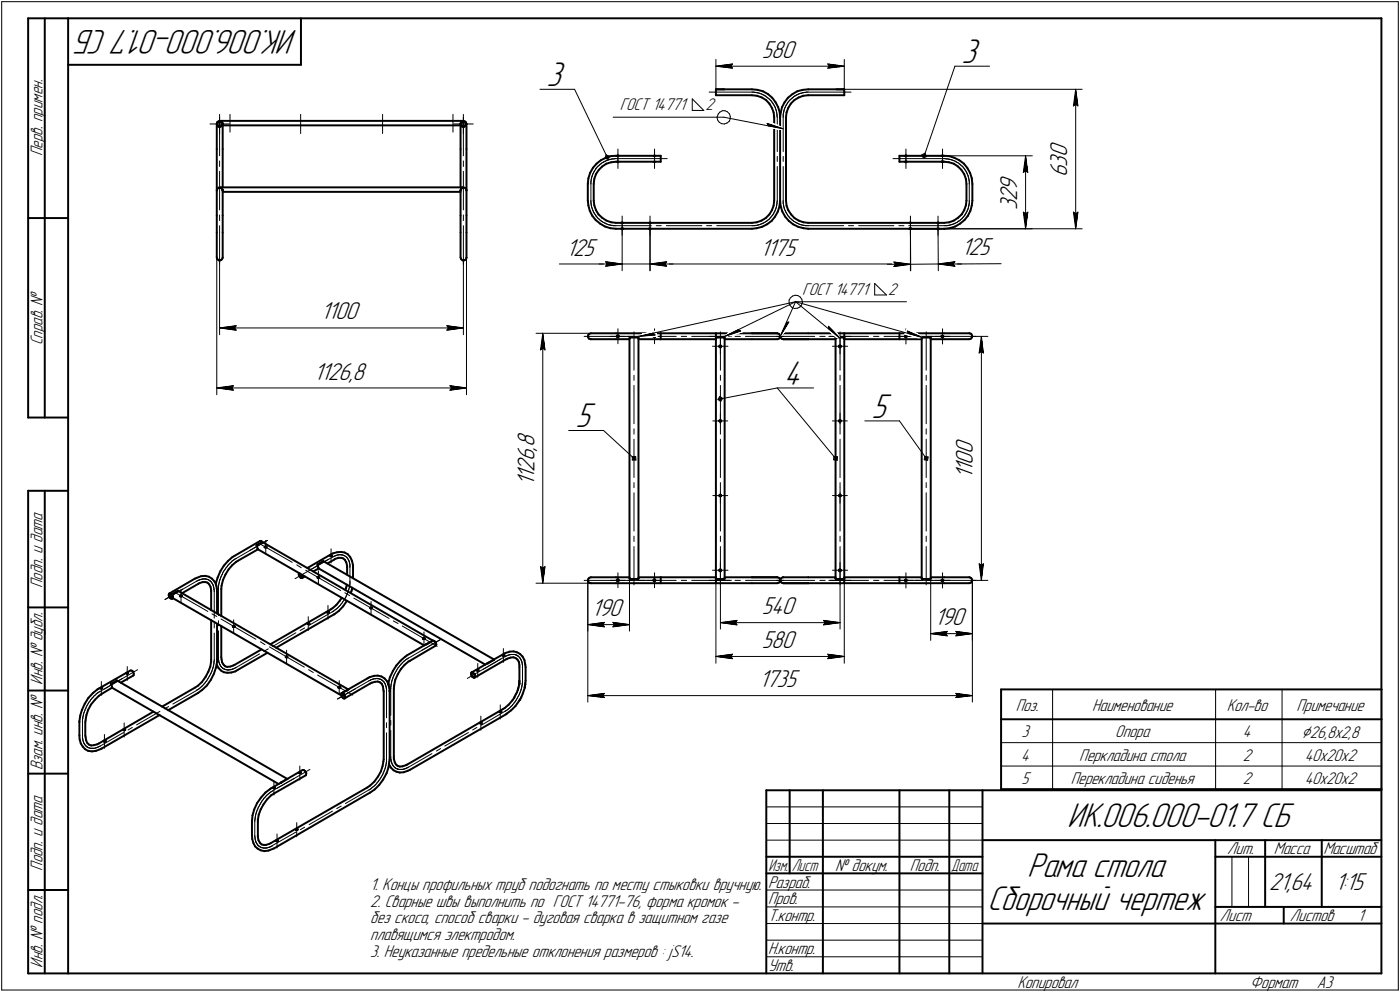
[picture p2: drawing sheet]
<svg xmlns="http://www.w3.org/2000/svg" width="421mm" height="298mm" viewBox="0 0 421 298" stroke-linecap="round" stroke-linejoin="round" font-family="sans-serif">
<defs><g id="words">
<g font-size="10.9">
<text x="89.5" y="9" transform="rotate(-180 89.5 9)">ИК.006.000-01.7 СБ</text>
<text x="289.2" y="18.9">3</text>
<text x="164.4" y="25.8">3</text>
<text x="235.7" y="115.6">4</text>
<text x="262.1" y="125.5">5</text>
<text x="173" y="128.4">5</text>
<text x="321" y="248.5">ИК.006.000-01.7 СБ</text>
<text x="308.9" y="263.5">Рама стола</text>
<text x="297" y="273.5">Сборочный чертеж</text>
</g>
<g font-size="7.8">
<text x="229.1" y="17.3">580</text>
<text x="321" y="47.3" transform="rotate(-90 321 47.3)">0</text>
<text x="321" y="53.2" transform="rotate(-90 321 53.2)">6</text>
<text x="321" y="50.1" transform="rotate(-90 321 50.1)">3</text>
<text x="305.9" y="57.3" transform="rotate(-90 305.9 57.3)">9</text>
<text x="305.9" y="63.2" transform="rotate(-90 305.9 63.2)">3</text>
<text x="305.9" y="60.5" transform="rotate(-90 305.9 60.5)">2</text>
<text x="170.2" y="76.8">125</text>
<text x="228.6" y="76.8">1175</text>
<text x="289.2" y="76.8">125</text>
<text x="96.5" y="96">1100</text>
<text x="94.4" y="114.1">1126,8</text>
<text x="160.7" y="135.5" transform="rotate(-90 160.7 135.5)">,</text>
<text x="160.7" y="134.4" transform="rotate(-90 160.7 134.4)">8</text>
<text x="292.6" y="136.5" transform="rotate(-90 292.6 136.5)">0</text>
<text x="160.7" y="143.9" transform="rotate(-90 160.7 143.9)">1</text>
<text x="160.7" y="141.8" transform="rotate(-90 160.7 141.8)">2</text>
<text x="160.7" y="138.6" transform="rotate(-90 160.7 138.6)">6</text>
<text x="292.6" y="143.9" transform="rotate(-90 292.6 143.9)">1</text>
<text x="292.6" y="141.8" transform="rotate(-90 292.6 141.8)">1</text>
<text x="292.6" y="139.7" transform="rotate(-90 292.6 139.7)">0</text>
<text x="160.7" y="146" transform="rotate(-90 160.7 146)">1</text>
<text x="177.9" y="185.1">190</text>
<text x="229.1" y="184.6">540</text>
<text x="281" y="187.9">190</text>
<text x="229.1" y="194.8">580</text>
<text x="228.3" y="206.5">1735</text>
<text x="381.7" y="267.5">21,64</text>
<text x="401.6" y="267.5">1:15</text>
</g>
<text font-size="5.9" x="391.4" y="221.6">Ç26,8х2,8</text>
<g font-size="5.4">
<text x="186.4" y="33.2">ГОСТ 14771</text>
<text x="212.2" y="33.2">2</text>
<text x="12.8" y="46.9" transform="rotate(-90 12.8 46.9)">Перв. примен.</text>
<text x="241.3" y="88.6">ГОСТ 14771</text>
<text x="267.1" y="88.6">2</text>
<text x="12.8" y="103.8" transform="rotate(-90 12.8 103.8)">Справ. №</text>
<text x="12.8" y="176.7" transform="rotate(-90 12.8 176.7)">Подп. и дата</text>
<text x="12.8" y="205.8" transform="rotate(-90 12.8 205.8)">Инв. № дубл.</text>
<text x="305.5" y="213.6">Поз.</text>
<text x="328.5" y="213.6">Наименование</text>
<text x="369" y="213.6">Кол-во</text>
<text x="389.9" y="213.6">Примечание</text>
<text x="307.2" y="221.6">3</text>
<text x="335.4" y="221.6">Опора</text>
<text x="373.8" y="221.6">4</text>
<text x="12.8" y="231.5" transform="rotate(-90 12.8 231.5)">Взам. инв. №</text>
<text x="307.1" y="228.6">4</text>
<text x="324.6" y="228.6">Перкладина стола</text>
<text x="373.8" y="228.6">2</text>
<text x="392.4" y="228.6">40х20х2</text>
<text x="307.2" y="235.6">5</text>
<text x="322.1" y="235.6">Перекладина сиденья</text>
<text x="373.8" y="235.6">2</text>
<text x="392.4" y="235.6">40х20х2</text>
<text x="369.1" y="256.8">Лит.</text>
<text x="383.1" y="256.8">Масса</text>
<text x="398" y="256.8">Масштаб</text>
<text x="12.8" y="261.7" transform="rotate(-90 12.8 261.7)">Подп. и дата</text>
<text x="251.2" y="261.8">№ докум.</text>
<text x="273.6" y="261.8">Подп.</text>
<text x="111.4" y="267.5">1. Концы профильных труб подогнать по месту стыковки вручную.</text>
<text x="231" y="266.8">Разраб.</text>
<text x="111.4" y="272.5">2. Сварные швы выполнить по ГОСТ 14771-76, форма кромок -</text>
<text x="231" y="271.8">Пров.</text>
<text x="111.4" y="277.5">без скоса, способ сварки - дуговая сварка в защитном газе</text>
<text x="231" y="276.8">Т.контр.</text>
<text x="366.9" y="276.8">Лист</text>
<text x="388" y="276.8">Листов</text>
<text x="408.4" y="276.8">1</text>
<text x="111.4" y="282.5">плавящимся электродом.</text>
<text x="111.4" y="287.5">3. Неуказанные предельные отклонения размеров : jS14.</text>
<text x="231" y="286.8">Н.контр.</text>
<text x="12.8" y="290.8" transform="rotate(-90 12.8 290.8)">Инв. № подл.</text>
<text x="231" y="291.8">Утв.</text>
<text x="306" y="296.8">Копировал</text>
<text x="376" y="296.8">Формат</text>
<text x="396" y="296.8">A3</text>
</g>
<g font-size="5.3">
<text x="231.1" y="261.8">Изм.</text>
<text x="238.1" y="261.8">Лист</text>
<text x="286.1" y="261.8">Дата</text>
</g>
</g></defs>
<g fill="none" stroke="#000" stroke-width=".59">
<path d="M8.5 5.5v120zM8.5 5.5h12zM13.5 5.5v120zM20.5 5.5v287zM20.5 5.5h395zM20.5 19.5h70zM90.5 5.5v14zM415.5 5.5v287zM65.2 37.2l.1 .5zM65.2 37.3v7.5zM65.3 37.7l.4 .4zM65.4 37l.3-.3z"/>
<path d="M65.4 37v.5zM65.4 37.5l.3 .3zM65.4 36.7l.4-.3zM65.4 36.7l-.2 .5zM65.7 36.7l.5-.1zM65.7 37.8l.5 .1zM65.7 38.1h.6zM65.8 36.4h.6zM66.2 36.6l.4 .1zM66.2 37.9l.3-.2zM66.3 38.1l.4-.3zM66.4 36.4l.4 .3z"/>
<path d="M66.5 36.3h.1M66.5 36.3h72.5zM66.5 36.4l.2 .2zM66.6 36.7l.2 .6zM66.7 36.6l.3 .5zM66.8 37.3l-.3 .4zM66.8 36.7l.2 .6zM66.8 37.7h71.8zM67 37.3h.1M67 37.7v7.1zM67 37.3l-.3 .5zM67 37.1v.3z"/>
<path d="M67 37.4l-.2 .3zM138.5 37.4l.1 .3zM138.5 37.2l.1 .5zM138.5 37.3h.1M138.5 37.7v7.1zM138.6 36.8l-.1 .6zM138.6 37.7l.4 .4zM138.7 37.5l.3 .3zM138.7 36.7l.4-.3zM138.7 36.7l-.2 .5zM138.8 36.6l.2-.2zM138.8 36.6l-.2 .2z"/>
<path d="M138.8 37l-.1 .5zM139 36.3h.1M139 36.7l.5-.1zM139 36.7l-.2 .3zM139 37.8l.5 .1zM139 38.1h.6zM139.1 36.4h.6zM139.5 36.6l.5 .1zM139.5 37.9l.5-.2zM139.6 38.1l.4-.3zM139.7 36.4l.4 .3zM140 36.7l.1 .6z"/>
<path d="M140.1 37.3l-.1 .4zM140.1 36.7l.2 .6zM140.3 37.3v7.5zM140.3 37.3l-.3 .5zM140.3 37.3h.1M215.3 26.8h10.8zM215.3 28.6h10.8zM215.3 26.8v1.8zM215.5 26.8h.1M215.6 26.8h2.1zM217.7 26.8h.1M226.1 26.8l1.7 .2z"/>
<path d="M226.1 28.6l1.6 .2zM227.7 28.8l1.4 .5zM227.8 27l1.6 .4zM229.1 29.3l1.3 .8zM229.4 27.4l1.6 .9zM230.4 30.1l1 1.1zM231 28.3l1.2 1.1zM231.4 31.2l.8 1.2zM232.2 32.4l.5 1.4zM232.2 29.4l1.1 1.3zM232.7 33.8l.1 1.4zM232.8 35.2v25.1z"/>
<path d="M233.3 30.7l.7 1.5zM234 32.2l.5 1.7zM234.5 33.9l.1 1.3zM234.6 35.2v25.1zM234.8 33.9l-.2 1.3zM235.2 32.2l-.4 1.7zM236 30.7l-.8 1.5zM236.4 35.2v25.1zM236.6 33.8l-.2 1.4zM237 29.4l1.3-1.1zM237 29.4l-1 1.3zM237.1 32.4l-.5 1.4z"/>
<path d="M237.8 31.2l-.7 1.2zM238.3 28.3l1.5-.9zM238.9 30.1l1.3-.8zM238.9 30.1l-1.1 1.1zM239.8 27.4l1.6-.4zM240.2 29.3l1.4-.5zM241.4 27l1.7-.2zM241.6 28.8l1.5-.2zM243.1 26.8h10.8zM243.1 28.6h10.8zM251.5 26.8h2.2zM253.7 26.8h.1"/>
<path d="M253.9 26.8v.9zM253.9 27.7v.9zM65.2 44.8v12.4zM65.2 57.2v7.6zM65.4 56.7l-.2 .5zM65.4 56.7l.4-.3zM65.8 56.4h.5zM66.3 56.4l.4 .2zM66.5 56.3v.2zM66.5 56.3h72.5zM66.5 56.5l.2 .1zM66.7 56.6l.3 .5z"/>
<path d="M67 57.1h.1M67 44.8v11.5zM67 57.2v7.6zM67 57.7h71.5zM67 57.1v.2zM138.5 44.8v11.5zM138.5 57.1h.1M138.5 57.2v7.6zM138.6 56.8l-.1 .5zM138.6 56.8l.2-.2zM138.7 56.7l-.2 .5zM138.7 56.7l.4-.3z"/>
<path d="M138.8 56.6l.2-.1zM139 56.3v.2zM139.1 56.4h.5zM139.6 56.4l.5 .2zM140.1 56.6l.2 .5zM140.3 57.1h.1M140.3 44.8v12.4zM140.3 57.2v7.6zM176.8 55.3v5zM177 53.6l-.2 1.7zM177.5 52l-.5 1.6zM178.3 50.5l-.8 1.5z"/>
<path d="M178.6 55.3v5zM178.7 53.8l-.1 1.5zM179.2 52.3l-.5 1.5zM179.4 49.2l-1.1 1.3zM179.4 49.2l1.3-1zM180.1 51.1l-.9 1.2zM180.1 51.1l1-1.1zM180.7 48.2l1.5-.8zM181.1 50l1.3-.8zM182.2 47.4l1.6-.5zM182.4 49.2l1.4-.4zM183.8 46.9l1.5-.1z"/>
<path d="M183.8 48.8l1.5-.2zM185.3 46.8h.2zM185.3 48.6h.2zM185.5 46.8h.1M185.5 48.6h.2zM185.6 46.8h.2zM185.7 48.6h.2zM185.8 46.8h.2zM185.9 48.6h.2zM186 46.8h.1M186.1 46.8h10.4zM186.1 48.6h10.4z"/>
<path d="M196.5 46.8h.1M196.5 48.6h.2zM196.6 46.8h.2zM196.7 48.6h.2zM196.8 46.8h.2zM196.9 48.6h.2zM197 46.8h.1M197.1 46.8h1.6zM197.1 48.6h1.6zM198.7 46.8v1.8zM270.5 46.8h1.7zM270.5 46.8v.9z"/>
<path d="M270.5 47.7v.9zM270.5 48.6h1.7zM272.2 46.8h.1M272.3 46.8h.1M272.2 48.6h.2zM272.3 48.6h.1M272.3 46.8h.3zM272.3 46.8h.2zM272.3 48.6l.2-.1zM272.4 48.6h.2zM272.5 46.8h.2zM272.5 48.5l.2 .1z"/>
<path d="M272.6 46.8h.1M272.6 48.6h.1M272.7 46.8h10.4zM272.7 48.6h10.4zM283.1 46.8h.2zM283.1 48.6h.1M283.1 48.6h.2zM283.2 48.6h.1M283.3 46.8h.3zM283.3 46.8h.2zM283.3 48.6h.2zM283.3 48.6l.2-.1z"/>
<path d="M283.5 46.8h.2zM283.5 48.6h.2zM283.5 48.5l.2 .1zM283.6 46.8h.1M283.7 46.8h.3zM283.7 48.6h.3zM284 48.6l1.4 .2zM284 46.8l1.4 .1zM285.4 48.8l1.5 .4zM285.4 46.9l1.6 .5zM286.9 49.2l1.2 .8zM287 47.4l1.5 .8z"/>
<path d="M288.1 50l1 1.1zM288.5 48.2l1.4 1zM289.1 51.1l.9 1.2zM289.9 49.2l1 1.3zM290 52.3l.5 1.5zM290.5 53.8l.2 1.5zM290.7 55.3v5zM290.9 50.5l.9 1.5zM291.8 52l.5 1.6zM292.3 53.6l.1 1.7zM292.4 55.3v5zM8.5 65.5h12z"/>
<path d="M65.2 77.4l.2 .5zM65.2 64.8v5zM65.2 69.8v7.6zM65.4 77.9l.4 .3zM65.8 78.2h.5zM66.3 78.2l.4-.2zM67 77.5l-.3 .5zM67 77.5h.1M67 69.8v7.6zM67 64.8v5zM138.5 77.4l.2 .5zM138.5 64.8v5z"/>
<path d="M138.5 69.8v7.6zM138.7 77.9l.4 .3zM139.1 78.2h.5zM139.6 78.2l.5-.2zM140.3 77.5l-.2 .5zM140.3 77.5h.1M140.3 69.8v7.6zM140.3 64.8v5zM176.8 60.3l.2 1.4zM177 61.7l.4 1.6zM177.4 63.3l.7 1.6zM178.1 64.9l1.1 1.2z"/>
<path d="M178.6 60.3l.1 1.4zM178.7 61.7l.5 1.5zM179.2 66.1l1.3 1.1zM179.2 63.2l.8 1.2zM180 64.4l1.1 1zM180.5 67.2l1.4 .9zM181.1 65.4l1.3 .9zM181.9 68.1l1.7 .5zM182.4 66.3l1.4 .5zM183.6 68.6l1.7 .1zM183.8 66.8l1.5 .2zM185.3 67h1.6z"/>
<path d="M185.3 68.7h1.6zM186.9 68.7h.1zM186.9 67h.1M186.9 67h.1zM186.9 68.7h.3zM186.9 68.7h.1M186.9 67h.3zM187 68.7h.3zM187 67h.3zM187.2 68.7h.3zM187.2 67h.3zM187.3 68.7h.2z"/>
<path d="M187.3 67h.2zM187.5 67h7.7zM187.5 68.7h7.7zM195.2 67h.1zM195.2 68.7h.4zM195.2 68.7h.1M195.3 67h.4zM195.6 68.7h.1zM195.7 67h.1M195.7 67h30.4zM195.7 68.7h30.4zM226.1 67l1.5-.2z"/>
<path d="M226.1 68.7l1.5-.1zM227.6 66.8l1.4-.5zM227.6 68.6l1.6-.4zM229 66.3l1.3-.8zM229.2 68.2l1.5-.8zM230.3 65.5l1.1-1.1zM230.7 67.4l1.4-1zM232.2 63.2l-.8 1.2zM232.7 61.8l-.5 1.4zM232.8 60.3l-.1 1.5zM233.1 65.1l-1 1.3zM233.9 63.6l-.8 1.5z"/>
<path d="M234.4 62l-.5 1.6zM234.6 60.3l.2 1.7zM234.6 60.3l-.2 1.7zM234.8 62l.5 1.6zM235.3 63.6l.8 1.5zM236.1 65.1l1.1 1.3zM236.4 60.3l.2 1.5zM236.6 61.8l.5 1.4zM237.1 63.2l.8 1.2zM237.2 66.4l1.3 1zM237.9 64.4l1 1.1zM238.5 67.4l1.5 .8z"/>
<path d="M238.9 65.5l1.3 .8zM240 68.2l1.6 .4zM240.2 66.3l1.4 .5zM241.6 68.6l1.5 .1zM241.6 66.8l1.5 .2zM243.1 67h30.4zM243.1 68.7h30.4zM273.5 67h.1zM273.5 68.7h.1zM273.6 68.7h.3zM273.6 68.7h.1M273.6 67h.4z"/>
<path d="M273.6 67h.3zM273.6 68.7h.4zM273.9 67h.2zM273.9 68.7h.2zM274 67h.1M274 68.7h.1M274.1 67h7.8zM274.1 68.7h7.8zM281.9 67h.1zM281.9 68.7h.3zM281.9 68.7h.1M282 67h.3z"/>
<path d="M282.2 68.7h.2zM282.3 67h.1zM282.4 67h1.6zM282.4 68.7h1.6zM284 68.7l1.7-.1zM284 67l1.5-.2zM285.5 66.8l1.4-.5zM285.7 68.6l1.6-.5zM286.9 66.3l1.2-.9zM287.3 68.1l1.4-.9zM288.1 65.4l1.1-1zM288.7 67.2l1.4-1.1z"/>
<path d="M290 63.2l-.8 1.2zM290.5 61.7l-.5 1.5zM290.7 60.3l-.2 1.4zM291.1 64.9l-1 1.2zM291.8 63.3l-.7 1.6zM292.3 61.7l-.5 1.6zM292.4 60.3l-.1 1.4zM176.9 100.8v.5zM176.9 101.3l.2 .5zM177.1 101.8l.5 .1zM177.2 100.3l.5-.1zM177.2 100.3l-.3 .5z"/>
<path d="M177.6 101.9h.1M177.7 101.9h7.6zM177.7 100.2h7.6zM185.3 100.2h13.4zM185.3 101.9h4zM185.5 101.1l.1 .2zM185.6 100.8h.2zM185.6 100.8l-.1 .3zM185.6 101.3h.2zM185.8 100.8h.2zM185.8 101.3h.2zM186 100.8l.1 .3z"/>
<path d="M186.1 101.1l-.1 .2zM189.3 101.7v72zM189.3 101.7h.1M189.4 101.4h.3zM189.4 101.6h.1M189.4 101.5h.1M189.7 101.4h2.1zM191.8 101.4h.1zM191.9 101.4h.1M192 101.7v72zM192 101.5h.1M192 101.6h.1"/>
<path d="M192 101.9h6.7zM196.5 101.1l.1 .2zM196.6 100.8h.2zM196.6 100.8l-.1 .3zM196.6 101.3h.2zM196.8 100.8h.2zM196.8 101.3h.2zM197 100.8l.1 .3zM197.1 101.1l-.1 .2zM198.7 100.2v1.7zM198.7 100.2h16.6zM198.7 101.9h16.6z"/>
<path d="M215.3 101.7v72zM215.3 101.7h.1M215.3 101.6h.1M215.3 101.5h.1M215.3 100.2h10.8zM215.3 100.2v1.7zM215.4 101.4h.2zM215.6 101.4h2.1zM216.3 104.1l.1 .2zM216.4 103.9l.3-.1zM216.4 103.9l-.1 .2zM216.4 104.3l.3 .1z"/>
<path d="M216.7 103.8l.1 .1zM216.7 104.4l.1-.1zM216.8 103.9l.1 .2zM216.9 104.1l-.1 .2zM217.7 101.4h.1zM217.8 101.4h.1M217.9 101.7v72zM217.9 101.5h.1M217.9 101.6h.1M217.9 101.9h8.2zM226.1 100.2h7.7zM226.1 101.9h7.7z"/>
<path d="M233.8 100.2l.5 .1zM233.8 101.9l.5-.1zM234.3 100.3l.3 .5zM234.6 100.8v.5zM234.6 101.3l-.3 .5zM234.7 101.3l.3 .5zM234.7 100.8v.5zM234.9 100.3l-.2 .5zM234.9 100.3l.6-.1zM235 101.8l.5 .1zM235.5 100.2h.1M235.5 100.2h7.6z"/>
<path d="M235.5 101.9h7.6zM243.1 100.2h10.8zM243.1 101.9h8.2zM251.3 101.7v72zM251.3 101.7h.1M251.3 101.6h.1M251.3 101.5h.1M251.4 101.4h.1zM251.5 101.4h2.2zM252.3 104.1l.1 .2zM252.4 103.9l.2-.1zM252.4 103.9l-.1 .2z"/>
<path d="M252.4 104.3l.2 .1zM252.6 103.8l.2 .1zM252.6 104.4l.2-.1zM252.8 103.9l.1 .2zM252.9 104.1l-.1 .2zM253.7 101.4h.2zM253.9 101.7v72zM253.9 101.4h.1M253.9 101.5h.1M253.9 101.6h.1M253.9 100.2h16.6zM253.9 100.2v1.7z"/>
<path d="M253.9 101.9h16.6zM270.5 100.2h13.5zM270.5 100.2v1.7zM270.5 101.9h6.7zM272.2 101.1v.2zM272.2 101.3h.3zM272.2 100.9l.3-.1zM272.2 100.9v.2zM272.5 101.3h.1zM272.5 100.8l.1 .1zM272.6 100.9l.1 .2zM272.7 101.1l-.1 .2z"/>
<path d="M277.2 101.7v72zM277.2 101.7h.1M277.2 101.6h.1M277.3 101.4h.2zM277.3 101.5h.1M277.5 101.4h2.2zM279.7 101.4h.1zM279.8 101.4h.1M279.8 101.5h.1M279.9 101.9h4.1zM279.9 101.7v72zM279.9 101.6h.1"/>
<path d="M283.1 101.1l.1 .2zM283.2 101.3h.3zM283.2 100.9l.3-.1zM283.2 100.9l-.1 .2zM283.5 101.3h.1zM283.5 100.8l.1 .1zM283.6 100.9l.1 .2zM283.7 101.1l-.1 .2zM284 101.9h7.5zM284 100.2h7.5zM291.5 101.9l.5-.1zM291.6 100.2h.1"/>
<path d="M291.6 100.2l.5 .1zM292.1 100.3l.3 .5zM292.4 101.3l-.4 .5zM292.4 100.8v.5zM8.5 125.5h12zM216.3 126.5l.1 .2zM216.4 126.3l.3-.1zM216.4 126.3l-.1 .2zM216.4 126.7h.3zM216.7 126.2l.1 .1zM216.7 126.7h.1zM216.8 126.3l.1 .2z"/>
<path d="M216.9 126.5l-.1 .2zM252.4 126.3l.2-.1zM252.4 126.3v.2zM252.4 126.5v.2zM252.4 126.7h.2zM252.6 126.2l.2 .1zM252.6 126.7h.2zM252.8 126.3l.1 .2zM252.9 126.5l-.1 .2zM8.5 147.5v145zM8.5 147.5h12zM13.5 147.5v145z"/>
<path d="M216.3 148.9l.1 .2zM216.4 148.8l.3-.1zM216.4 148.8l-.1 .1zM216.4 149.1l.3 .1zM216.7 148.7l.1 .1zM216.7 149.2l.1-.1zM216.8 148.8l.1 .1zM216.9 148.9l-.1 .2zM252.4 148.8l.2-.1zM252.4 148.8v.1zM252.4 148.9v.2zM252.4 149.1l.2 .1z"/>
<path d="M252.6 148.7l.2 .1zM252.6 149.2l.2-.1zM252.8 148.8l.1 .1zM252.9 148.9l-.1 .2zM50.7 178.8l.1 .2zM50.8 179l.3 .7zM50.9 178.4l7.7-4.5zM50.9 178.9l.1 .4zM50.9 178.8h.1M50.9 178.4l-.2 .4zM50.9 178.4h.3zM51 179.3l.4 .4z"/>
<path d="M51.1 178.5l.3 .1zM51.1 178.5h.1M51.1 178.6l-.2 .2zM51.1 179.7l.4 .2zM51.2 178.4l.4 .2zM51.4 179.7h.3zM51.4 178.6l.3 .4zM51.5 179.9h.3zM51.6 178.6l.4 .6zM51.7 179l.2 .5zM51.8 178.8h.1M51.7 178.7h.1"/>
<path d="M51.8 179.9l.3-.2zM51.8 178.5l1.5-.9zM51.8 178.5l-.1 .1zM51.8 178.9l.2 .6zM51.8 178.9h.1M51.9 179.5l-.2 .2zM51.9 179.7l-.1 .2zM52 179.2l-.1 .5zM52 179.7l50.6 29.3zM52 179.5v.2zM52 179.7h.1M53.3 177.6l.2-.1z"/>
<path d="M53.5 177.5l51.2 29.7zM54.1 179.1l.1 .1zM54.2 179.2h.2zM54.2 179l.2-.1zM54.2 179h.1M54.2 179.2l.2-.1zM54.4 179.1h.2zM54.4 179.2h.2zM54.4 178.9l.2 .1zM54.7 179.1h.1M54.7 179.2h.1M54.7 178.3l4.8-2.8z"/>
<path d="M54.7 179.1l-.1 .1zM58.6 173.9l.6-.2zM59.2 173.7l1.3-.6zM59.5 175.5l.4-.2zM59.9 175.3l1.1-.4zM60.5 173.1h1.3zM61 174.9h.8zM61.8 173.1l1 .2zM61.8 174.9l.6 .2zM62.4 175.1l.5 .5zM62.8 173.3l1 .6zM62.9 175.6l.4 .8z"/>
<path d="M63.3 176.4l.2 1zM63.5 177.8v5.6zM63.5 177.4v.4zM63.8 173.9l.7 .9zM64.5 174.8l.4 .7zM64.9 175.5h.1M64.9 175.6h.1M64.9 175.7l.1 .2zM64.9 175.3v.2zM65 175.9l.1 .3zM65.1 176.2l.1 .6zM65.2 176.8l.1 .7z"/>
<path d="M65.3 177.5h.1M65.3 177.6h.1M65.3 177.7h.1M65.3 177.8v6.6zM65.4 173.6l-.5 1.7zM66.3 171.6l-.9 2zM66.5 177v8.2zM66.6 176l-.1 1zM67.1 174.3l-.5 1.7zM67.3 170l-1 1.6zM67.8 172.6l-.7 1.7zM68.6 168.6l1.3-1.2z"/>
<path d="M68.6 168.6l-1.3 1.4zM68.7 171.1l-.9 1.5zM69.8 169.8l1.2-.9zM69.8 169.8l-1.1 1.3zM69.9 167.4l.6-.4zM70.5 167l7.7-4.4zM71 168.9l.5-.3zM71.5 168.6l6.1-3.5zM77.2 164h.1M77.3 164.2h.1M77.2 164.1h.1M77.3 163.7l1.5-.8z"/>
<path d="M77.3 163.7l-.2 .2zM77.3 164.2l.2 .6zM77.5 165l50.1 29zM77.5 164.8h.1M77.5 164.9h.1M78.2 162.6h.4zM78.6 162.6l.5 .4zM78.9 162.9h.1M78.9 162.9l51.3 29.6zM79.6 164.4h.1M79.6 164.4l.2-.1zM79.7 164.5l.2 .1z"/>
<path d="M79.7 164.3h.2zM79.7 164.3l-.1 .1zM79.8 164.3h.2zM79.9 164.6l.2-.1zM79.9 164.3h.2zM80 164.3l.2 .1zM80.1 164.5h.1M80.1 164.3l.1 .1zM89.8 172.6l.2 .5zM89.9 172.2l-.1 .4zM89.9 172.7l.3 .5zM90 173.1l.4 .6z"/>
<path d="M90.1 172.3l-.2 .4zM90.2 173.2l.3 .3zM90.4 173.7h.4zM90.5 173.5l.3 .1zM90.8 173.7h.1M90.8 173.5h.1M90.8 172.8l.1 .4zM90.9 173.7l.8-.5zM90.9 173.2l-.1 .3zM91 172.9l.1 .4zM91.1 173.4l-.2 .3zM91.1 173.4h.1"/>
<path d="M92.5 170.7l7-4.1zM94.2 171.7l1.6-.8zM95.5 173.7l.2-.1zM95.6 173.5h.1M95.5 173.6h.1M95.6 169.8h.1M95.5 169.8h.1M95.6 173.7h.2zM95.6 173.5l.2-.1zM95.6 169.9l.2 .7zM95.6 169.9h.1M95.7 173.6h.1z"/>
<path d="M95.7 169.5l1.4-.8zM95.7 169.5l-.2 .2zM95.8 173.7h.1zM95.8 173.4l.1 .1zM95.8 170.8l50.2 28.9zM95.8 170.6h.1M95.8 170.7h.1M95.8 173.6l.2 .1zM95.9 173.7h.1M96 173.6h.1M97.1 168.7h.2zM97.3 168.7l51.3 29.5z"/>
<path d="M98.5 169.3l1.9-1.1zM99.3 166.9l.3-.1zM99.3 166.9h.1M99.3 167h.1M99.4 167h.1M99.4 167l.2 .1zM99.5 166.6l.7-.3zM99.5 167h.2zM99.6 167.1l.1-.1zM99.6 166.8l.1 .1zM99.7 167h.1zM99.7 167h.1"/>
<path d="M99.8 167h.1M100.2 166.3l1.2-.4zM100.4 168.2l.4-.2zM100.8 168l1-.4zM101.4 165.9h1.1zM101.8 167.6h.8zM102.5 165.9l1.1 .1zM102.6 167.6l.6 .2zM102.8 179.7l-.6 .8zM103.2 167.8l.5 .4zM103.6 166l1 .5zM103.7 168.2l.4 .8z"/>
<path d="M104.1 176.8l-.2 .5zM104.1 169l.3 1zM104.2 176.2l-.1 .6zM104.3 175.7l-.1 .5zM104.4 170v.5zM104.4 170.5v2.2zM104.6 166.5l.7 .9zM105.3 167.4l.5 1.1zM105.7 177.7l-.2 .5zM105.8 168.5l.4 1.3zM105.8 177.2l-.1 .5zM105.9 176.6l-.1 .6z"/>
<path d="M106.2 169.8v.7zM106.2 170.5v3.2zM176.9 174.1v.6zM176.9 174.7l.2 .4zM177.1 175.1l.5 .2zM177.2 173.7l.5-.2zM177.2 173.7l-.3 .4zM177.6 175.3h.1M177.7 175.3h7.6zM177.7 173.5h7.6zM185.3 173.5h4zM185.3 175.3h13.4z"/>
<path d="M185.5 174.4l.1 .2zM185.6 174.2l.2-.1zM185.6 174.2l-.1 .2zM185.6 174.6l.2 .1zM185.8 174.1l.2 .1zM185.8 174.7l.2-.1zM186 174.2l.1 .2zM186.1 174.4l-.1 .2zM189.4 173.8h.1M189.4 174h.3zM189.4 174h.1M189.4 173.9h.1"/>
<path d="M189.7 174h2.1zM191.8 174h.1zM192 173.5h6.7zM192 173.7h.1M192 173.8h.1M192 173.9h.1M196.5 174.4l.1 .2zM196.6 174.2l.2-.1zM196.6 174.2l-.1 .2zM196.6 174.6l.2 .1zM196.8 174.1l.2 .1zM196.8 174.7l.2-.1z"/>
<path d="M197 174.2l.1 .2zM197.1 174.4l-.1 .2zM198.7 173.5v1.8zM198.7 173.5h16.6zM198.7 175.3h16.6zM215.3 175.3h10.8zM215.3 173.5v1.8zM215.4 174h.1M215.3 173.9h.1M215.3 173.8h.1M215.4 174h.2zM215.6 174h2.1z"/>
<path d="M216.3 171.4l.1 .2zM216.4 171.2l.3-.1zM216.4 171.2l-.1 .2zM216.4 171.6l.3 .1zM216.7 171.1l.1 .1zM216.7 171.7l.1-.1zM216.8 171.2l.1 .2zM216.9 171.4l-.1 .2zM217.7 174h.1zM217.9 173.5h8.2zM217.9 173.7h.1M217.9 173.8h.1"/>
<path d="M217.9 173.9h.1M226.1 173.5h7.7zM226.1 175.3h7.7zM233.8 173.5l.5 .2zM233.8 175.3l.5-.2zM234.3 173.7l.3 .4zM234.6 174.1v.6zM234.6 174.7l-.3 .4zM234.7 174.7l.3 .4zM234.7 174.2v.5zM234.9 173.7l-.2 .5zM234.9 173.7l.6-.2z"/>
<path d="M235 175.1l.5 .2zM235.5 173.5h.1M235.5 173.5h7.6zM235.5 175.3h7.6zM243.1 173.5h8.2zM243.1 175.3h10.8zM251.4 174h.1M251.3 173.9h.1M251.3 173.8h.1M251.4 174h.1zM251.5 174h2.2zM252.3 171.4l.1 .2z"/>
<path d="M252.4 171.2l.2-.1zM252.4 171.2l-.1 .2zM252.4 171.6l.2 .1zM252.6 171.1l.2 .1zM252.6 171.7l.2-.1zM252.8 171.2l.1 .2zM252.9 171.4l-.1 .2zM253.7 174h.2zM253.9 173.5h16.6zM253.9 173.5v1.8zM253.9 175.3h16.6zM253.9 173.7h.1"/>
<path d="M253.9 173.8h.1M253.9 173.9h.1M270.5 173.5h6.7zM270.5 173.5v1.8zM270.5 175.3h13.5zM272.2 174.4v.2zM272.2 174.6l.3 .1zM272.2 174.2h.3zM272.2 174.2v.2zM272.5 174.7l.1-.1zM272.5 174.2h.1zM272.6 174.2l.1 .2z"/>
<path d="M272.7 174.4l-.1 .2zM277.3 173.9h.1M277.2 173.8h.1M277.3 174h.2zM277.3 174h.1M277.5 174h2.2zM279.7 174h.1zM279.8 173.9h.1M279.9 173.5h4.1zM279.9 173.7h.1M279.9 173.8h.1M283.1 174.4l.1 .2z"/>
<path d="M283.2 174.6l.3 .1zM283.2 174.2h.3zM283.2 174.2l-.1 .2zM283.5 174.7l.1-.1zM283.5 174.2h.1zM283.6 174.2l.1 .2zM283.7 174.4l-.1 .2zM284 175.3h7.5zM284 173.5h7.5zM291.5 175.3l.5-.2zM291.6 173.5h.1M291.6 173.5l.5 .2z"/>
<path d="M292.1 173.7l.3 .5zM292.4 174.7l-.4 .4zM292.4 174.2v.5zM8.5 182.5h12zM63.5 198.2v.6zM63.5 198.8l-.3 1.5zM63.5 186.4v11.8zM65.2 199.7l.5 1zM65.3 187.5v10.7zM65.3 198.2v.8zM65.3 199l-.4 1.7zM66.5 188.1v9.4z"/>
<path d="M66.5 197.5l.1 .6zM66.6 198.1l.2 1zM66.8 199.1l.4 .6zM67.2 199.7l.5 .5zM70.1 188.3h.1M70 188.3h.1M70.1 188.4h.2zM70.1 188.1h.2zM70.1 188.1l-.1 .2zM70.2 200l.3-.2zM70.2 188.2h.2zM70.2 188.2h.1"/>
<path d="M70.3 188.4h.2zM70.3 188.1h.2zM70.5 188.3h.1M70.5 199.8l8.2-4.6zM70.5 188.4h.1M70.5 188.1l.1 .2zM81.3 193.6l18.2-10.5zM83.1 194.6l17.3-9.9zM85.9 197.4h.2zM85.9 197.4h.1M86 197.5l.2 .1zM86 197.3h.2z"/>
<path d="M86 197.3l-.1 .1zM86.1 197.4h.2zM86.2 197.6l.2-.1zM86.2 197.3h.2zM86.3 197.4h.1zM86.4 197.5h.1M86.4 197.3v.1zM92.5 187.3l.2-.1zM92.5 187.3h.1M92.5 187.4h.1M92.5 187.5l.1-.1zM92.5 187.5h.2z"/>
<path d="M92.6 187.4l.3-.1zM92.7 187.5h.3zM92.7 187.2h.3zM92.9 187.3l.1 .2zM93 187.5h.1M93 187.2v.2zM98.3 183.9l.3-.1zM98.3 183.9h.1M98.3 184h.1M98.4 184l.2-.1zM98.4 184.1h.2zM98.4 184h.1"/>
<path d="M98.6 183.9h.2zM98.6 183.8h.2zM98.6 184.1h.2zM98.8 183.9h.1M98.9 183.9h.1M98.9 183.9l-.1 .2zM99.5 183.1l.5-.3zM100 182.8l1.2-1zM100.4 184.7l.2-.1zM100.6 184.6l1.3-1zM102.2 180.5l-1 1.3zM103.2 182.2l-1.3 1.4z"/>
<path d="M104.3 180.6l-1.1 1.6zM104.3 180.6h.1M111.3 182.7h.1M111.4 182.8l.2 .1zM111.4 182.6l.2-.1zM111.4 182.6h.1M111.5 182.7h.3zM111.5 182.7h.1M111.6 182.9l.2-.1zM111.6 182.5l.2 .1zM111.8 182.8h.1M111.9 182.7h.1"/>
<path d="M119.2 200l-1 1.6zM120.5 198.5l1.3-1.1zM120.5 198.5l-1.3 1.5zM121.7 199.8l1.2-1zM121.7 199.8l-1.1 1.3zM121.8 197.4l.6-.5zM122.4 196.9l5.9-3.4zM122.9 198.8l.5-.3zM123.4 198.5l7.6-4.4zM127.3 191.9h.1M127.3 191.8h.1M127.2 191.9l.1 .1z"/>
<path d="M127.3 191.9h.1zM127.3 192h.2zM127.3 191.8l.2-.1zM127.4 191.9h.2zM127.5 192h.2zM127.5 191.7l.2 .1zM127.6 191.9h.2zM127.8 191.9h.1M127.8 191.9l-.1 .1zM128.3 193.6h.1M128.4 193.5h.1M128.3 193.5h.1"/>
<path d="M128.4 193.5l1.8-1zM128.6 193.4l1.5-.9zM128.6 193.4l-.2 .1zM130.2 192.5h.1M130.2 192.5l.4 .1zM130.6 192.6l.5 .5zM131.1 193.1l.1 .5zM131.1 193.8l-.1 .3zM131.2 193.6l-.1 .2zM146.5 199.4h.1M146.7 199.3h.1M146.6 199.3h.1"/>
<path d="M146.8 199.3h.1M146.8 199.3l1.8-1zM146.9 199.1l1.5-.8zM146.9 199.1l-.1 .2zM148.4 198.3l.2-.1zM148.5 198.2l2.9-1.6zM148.6 198.3h.1M151.2 196.8h.1M151.1 196.8h.1M151.1 196.9h.1M151.2 196.9h.2zM151.2 197h.2z"/>
<path d="M151.2 196.8h.2zM151.2 196.9h.1M151.4 196.6l.6-.3zM151.4 196.9h.2zM151.4 197h.2zM151.4 196.8h.2zM151.6 196.9h.1M151.6 197h.1M151.6 196.8l.1 .1zM152 196.3l1.2-.5zM152.2 198.1l.4-.1zM152.6 198l1-.4z"/>
<path d="M153.2 195.8l1.2-.1zM153.6 197.6l.8-.1zM154.4 197.5l.7 .3zM154.4 195.7l1 .3zM155.1 197.8l.5 .4zM155.4 196l1 .5zM155.6 198.2l.4 .7zM156 198.9l.2 1zM156.2 199.9v.6zM156.4 196.5l.7 .8zM157.1 197.3l.6 1.1zM157.7 198.4l.3 1.4z"/>
<path d="M158 199.8l.1 .7zM8.5 207.5h12zM23.9 216.7v.3zM23.9 217v4.1zM24.1 215.1l-.2 1.6zM24.6 213.4l-.5 1.7zM25.5 211.5l-.9 1.9zM25.7 217v4.1zM25.7 216.4v.6zM26 214.9l-.3 1.5zM26.5 213.4l-.5 1.5zM26.6 209.7l-1.1 1.8z"/>
<path d="M27.3 211.8l-.8 1.6zM27.9 208.3l-1.3 1.4zM27.9 208.3l1.4-1.1zM28.5 210.3l-1.2 1.5zM28.5 210.3l1.2-1.2zM29.3 207.2l.4-.3zM29.7 209.1l.9-.6zM29.7 206.9l9.5-5.4zM30.3 206.7h.1M30.2 206.8h.1M30.2 206.8l.2 .1zM30.3 206.8h.1"/>
<path d="M30.3 206.7h.2zM30.4 206.8h.2zM30.4 206.9h.2zM30.5 206.7h.2zM30.6 208.5l3.1-1.8zM30.6 206.8h.1zM30.7 206.8l-.1 .1zM30.7 206.8h.1M33.4 205.5l.1-.1zM33.4 205.5h.1M33.4 205.7h.1M33.5 205.8h.1"/>
<path d="M33.5 205.4l1.6-.8zM33.5 205.8l.2 .6zM33.7 206.6h.1M33.6 206.6h.1M33.7 206.7l50.1 28.9zM33.7 206.4v.2zM35.1 204.5l51.3 29.6zM35.1 204.5h.1M36.3 205.1l3.7-2.1zM37.1 219.3h.1M37.1 219.4l.2 .1zM37.1 219.4l.2-.1z"/>
<path d="M37.2 219.2l.2-.1zM37.2 219.2h.1M37.3 219.5h.2zM37.3 219.3h.1zM37.4 219.1l.2 .1zM37.4 219.3h.2zM37.5 219.5l.2-.2zM37.7 219.3h.1M37.6 219.3h.1M38 202.3h.1M38 202.4h.2zM38.1 202.2h.2z"/>
<path d="M38.1 202.2h.1M38.1 202.4h.1M38.2 202.4h.2zM38.2 202.4l.2-.1zM38.3 202.2h.1zM38.4 202.3h.1M38.5 202.2h.1M38.4 202.4h.1M38.5 202.3l-.1 .1zM38.5 202.3h.1M39.2 201.5h.3zM39.5 201.5l.5 .3z"/>
<path d="M40 201.8l.2 .6zM40.2 202.4v.5zM40.2 202.9l-.2 .1zM48.8 212.3l9.8-5.6zM50.5 213.4l9-5.1zM58.6 206.7l.9-.6zM59.5 206.1l1.2-1.1zM59.5 208.3l1.3-1zM60.8 207.3l1.4-1.3zM61.8 203.5l-1.1 1.5zM62.7 201.8l-.9 1.7zM63.2 200.3l-.5 1.5z"/>
<path d="M63.4 204.3l-1.2 1.7zM64.3 202.4l-.9 1.9zM64.9 200.7l-.6 1.7zM65.7 200.7l.8 .8zM66.5 201.5l.8 .5zM67.3 202l1.1 .2zM67.7 200.2l.6 .2zM68.3 200.4l1-.1zM68.4 202.2l1.2-.1zM69.3 200.3l.9-.3zM69.6 202.1l1.2-.3zM70.8 201.8l.7-.5z"/>
<path d="M71.5 201.3l8.9-5.1zM101.8 206.6l.1-.1zM101.8 206.6h.1M101.9 206.7l.1 .1zM101.9 206.4h.1zM101.9 206.4l-.1 .2zM101.9 206.5h.3zM102 206.8l.3-.1zM102 206.4h.3zM102.2 206.5l.2 .2zM102.3 206.7h.1M102.3 206.4l.1 .2z"/>
<path d="M102.6 209l.4 .5zM102.6 208.7v.3zM102.7 208.4l-.1 .5zM102.7 208.4h.1M102.7 208.8l.2 .5zM102.7 208.7h.1M102.7 208.4l-.1 .3zM102.9 208.3h.1M102.8 208.3h.1M102.8 208.3h.3zM102.9 209.3l.3 .3zM103 208.4h.1"/>
<path d="M102.9 208.4l-.2 .3zM103 208.2l.1-.1zM103 208.2h.1M103 208.2l1.8-1zM103 208.4l.3 .1zM103 209.5l.3 .4zM103.1 208.1l1.5-.9zM103.1 208.3l.4 .3zM103.2 209.6l.3 .1zM103.3 208.5l.3 .5zM103.3 209.9h.3zM103.5 208.6l.3 .6z"/>
<path d="M103.6 209.9l7.7-4.5zM103.6 209l.1 .5zM103.7 209.5l-.2 .2zM103.8 209.2v.5zM103.8 209.7l-.2 .2zM104.7 207.2h.1M104.8 207.2h.1M104.7 207.2l5.8-3.3zM110.5 203.9l.6-.4zM111.1 203.5l1.3-.4zM111.3 205.4l.5-.3zM111.8 205.1l1-.2z"/>
<path d="M112.4 203.1l1.2-.1zM112.8 204.9l.8-.1zM113.6 203l1.1 .3zM113.6 204.8l.7 .3zM114.3 205.1l.5 .4zM114.7 203.3l1 .6zM114.8 205.5l.3 .7zM115.1 206.2l.2 1.1zM115.3 207.3l.1 .5zM115.4 207.8v20.4zM115.7 203.9l.6 .7zM116.3 204.6l.5 .9z"/>
<path d="M116.8 205.5h.1M116.8 205.6h.1M116.8 205.7v.1zM116.8 205.8l.1 .3zM116.8 205.1v.4zM116.9 206.1l.2 .7zM117.1 206.8l.1 .6zM117.2 207.4h.1M117.2 207.5v.2zM117.2 207.7h.1M117.2 207.8v20.4zM117.3 203.5l-.5 1.6z"/>
<path d="M118.2 201.6l-.9 1.9zM118.4 207v20.4zM118.5 206l-.1 1zM118.9 204.3l-.4 1.7zM119.6 202.6l-.7 1.7zM120.6 201.1l-1 1.5zM141.6 202.4l.1 .5zM141.7 202.9l.4 .6zM141.8 202.1l.2-.1zM141.8 202.1l-.2 .3zM141.8 202.6l.2 .5zM141.8 202.1l4.8-2.8z"/>
<path d="M141.9 202.3l-.1 .3zM141.9 202.3h.1M142 202l.3 .2zM142 203.1l.3 .4zM142 202.3h.2zM142.1 203.5l.5 .2zM142.2 202.3l.4 .3zM142.3 202.2l.5 .5zM142.3 203.5h.4zM142.6 203.7l.1-.1zM142.6 202.6l.2 .4zM142.7 203.6l9.5-5.5z"/>
<path d="M142.8 202.7l.1 .5zM142.8 203.1l-.1 .4zM142.8 203h.1M142.9 203.4l-.2 .2zM142.9 203.2v.2zM143.3 201.4h.1M143.4 201.5h.3zM143.4 201.3h.2zM143.4 201.3h.1M143.4 201.4h.1M143.4 201.4h.2zM143.6 201.3h.2z"/>
<path d="M143.6 201.4h.2zM143.7 201.5h.1zM143.8 201.4h.1M143.8 201.3l.1 .1zM143.8 201.5h.1M144.3 217.3l.2-.2zM144.3 217.3h.1M144.4 217.3l.2 .1zM144.4 217.3h.1zM144.5 217.1l.3 .1zM144.5 217.3h.2zM144.6 217.4h.2z"/>
<path d="M144.7 217.3h.2zM144.9 217.3h.1M144.9 217.3l-.1 .1zM150.2 214l.3-.1zM150.2 213.9l.3-.2zM150.2 213.9h.1M150.2 214h.1M150.3 214h.2zM150.5 213.9h.1zM150.5 214h.2zM150.5 213.7h.2zM150.6 213.9l.2 .1z"/>
<path d="M150.7 213.7l.1 .2zM150.8 213.9l-.1 .1zM151.4 213l.4-.2zM151.8 212.8l1.2-1zM152.2 214.6l.2-.1zM152.4 214.5l1.4-1.1zM153.8 213.4l1.2-1.2zM154.1 210.5l-1.1 1.3zM154.7 209.6l-.6 .9zM154.7 209.6h.1M154.9 209l-.2 .5zM155.2 208.5l-.3 .5z"/>
<path d="M155.4 208.1l-.2 .4zM155.7 207.3l-.3 .8zM155.7 207.3h.1M155.8 207.3h.1M155.8 207.2h.1M155.9 206.8l-.1 .3zM156 206.5l-.1 .3zM156.1 205.7l-.1 .8zM156.1 205.7h.1M156.1 205.6h.1M156.2 210.5l-1.2 1.7zM156.2 200.5v4.1z"/>
<path d="M156.2 205.6h.1M156.2 205.5h.1M156.2 205.1v.3zM156.2 205v.1zM156.2 205h.1M156.2 204.9h.1M156.2 204.6v.2zM156.2 204.6h.1M156.2 210.5h.1M156.4 210.2l-.1 .2zM156.5 210l-.1 .2zM156.8 209.5l-.3 .5z"/>
<path d="M157.2 208.4l-.4 1.1zM157.8 206.7l-.6 1.7zM157.8 206.7h.1M157.8 206.6h.1M157.8 206.5h.1M157.9 206.2l-.1 .2zM157.9 206.1v.1zM157.9 205.9v.2zM157.9 205.9h.1M157.9 205.8h.1M158 205.6v.1zM158 205.2v.4z"/>
<path d="M158.1 204.6l-.1 .6zM158.1 200.5v4.1zM301.1 207.2h114.4zM301.1 216.2h114.4zM301.1 207.2v30zM8.5 232.5h12zM23.9 221.1l.1 1.1zM24 222.2l.3 1.2zM24.3 223.4l.6 1zM24.9 224.4l.7 .7zM25.6 225.1l.9 .5zM25.7 221.1v.4z"/>
<path d="M25.7 221.5l.2 1zM25.9 222.5l.3 .8zM26.2 223.3l.6 .5zM26.5 225.6l1.2 .2zM26.8 223.8l.6 .2zM27.4 224l.8-.1zM27.7 225.8l1.2-.2zM28.2 223.9l1-.2zM28.9 225.6l1.3-.5zM29.2 223.7l.5-.3zM29.7 223.4l16.4-9.5zM30.2 225.1l.4-.1z"/>
<path d="M30.6 225l17.4-10.1zM31.2 222.6h.1M31.2 222.7h.1M31.2 222.8h.1zM31.2 222.8h.1M31.2 222.6l.3-.1zM31.3 222.8l.2-.1zM31.3 222.8h.4zM31.5 222.7l.2 .1zM31.5 222.5l.2 .1zM31.7 222.8h.1M31.7 222.6h.1"/>
<path d="M31.7 222.7h.1M78.5 239.7l-1.2 1.7zM79.8 238.2l-1.3 1.5zM79.8 238.2l1.4-1zM81.2 237.2l.3-.3zM81.5 239l-1.2 1.2zM81.5 239l1-.6zM81.5 236.9l3-1.7zM82.1 236.8l.2-.1zM82.1 236.7l.2 .2zM82.2 236.6h.2zM82.2 236.6h.1"/>
<path d="M82.3 236.7h.2zM82.3 236.9h.2zM82.4 236.6h.1zM82.5 238.4l9.4-5.4zM82.5 236.7h.1M82.5 236.8h.1M82.6 236.6h.1M82.6 236.7l-.1 .2zM82.6 236.7h.1M84.5 235.2h.1M84.4 235.3h.1M84.6 235.2h.1"/>
<path d="M84.7 235.1h.1M84.7 235.1l1.7-1zM84.8 235l1.5-.9zM84.8 235h.1M86.3 234.1h.1zM86.4 234.1l4.6-2.7zM89.9 232.2l.2 .1zM89.9 232.3l.2-.1zM90 232.2l.2-.1zM90 232.2h.1M90.1 232.3h.2zM90.1 232.2h.1"/>
<path d="M90.2 232.1h.1zM90.2 232.2h.1zM90.3 232.3h.1M90.4 232.2h.1M90.3 232.2h.1M91 231.4h.4zM91.4 231.4l.4 .3zM91.8 231.7l.3 .6zM92 232.8l-.1 .2zM92.1 232.3l-.1 .5zM110.5 236.6l.8-.5zM111.3 236.1l1.3-1.2z"/>
<path d="M111.3 238.2l1.4-1zM113.7 233.3l-1.1 1.6zM114 235.9l-1.3 1.3zM114.6 231.8l-.9 1.5zM115.1 230.2l-.5 1.6zM115.2 234.3l-1.2 1.6zM115.3 228.8l-.2 1.4zM115.4 228.2l-.1 .6zM116.2 232.4l-1 1.9zM116.8 230.6l-.6 1.8zM117 229.7l.6 1zM117.1 228.9l-.3 1.7z"/>
<path d="M117.2 228.2l-.1 .7zM117.6 230.7l.8 .8zM118.4 231.5l.8 .4zM118.4 227.4v.6zM118.4 228l.3 1zM118.7 229l.3 .7zM119 229.7l.5 .4zM119.2 231.9l1 .3zM119.5 230.1l.7 .3zM120.2 232.2l1.2-.1zM120.2 230.4l.9-.1zM121.1 230.3l1-.3z"/>
<path d="M121.4 232.1l1.2-.5zM122.1 230l.3-.2zM122.4 229.8l29-16.8zM122.6 231.6l.8-.3zM123.4 231.3l28.8-16.7zM230.5 237.5h185zM230.5 237.5v55zM237.5 237.5v25zM247.5 237.5v55zM270.5 237.5v55zM285.5 237.5v55zM295.5 237.5v55z"/>
<path d="M301.1 237.2h15.5zM316.6 237.2h49zM365.6 237.2h20zM385.6 237.2h29.9zM75.8 246.7v.3zM75.8 247v4zM75.8 251l.1 1.1zM75.9 252.1l.3 1.2zM75.9 245l-.1 1.7zM76.2 253.3l.5 1zM76.5 243.2l-.6 1.8zM76.7 254.3l.8 .7z"/>
<path d="M77.3 241.4l-.8 1.8zM77.5 255l.9 .5zM77.6 246.4v.6zM77.6 251.5l.1 1zM77.6 251v.5zM77.6 247v4zM77.7 252.5l.4 .7zM77.8 244.9l-.2 1.5zM78.1 253.2l.6 .5zM78.4 243.2l-.6 1.7zM78.4 255.5l1.1 .3zM78.7 253.7l.5 .2z"/>
<path d="M79.2 241.7l-.8 1.5zM79.2 253.9h.8zM79.5 255.8l1.3-.2zM80 253.9l1-.3zM80.3 240.2l-1.1 1.5zM80.8 255.6l1.2-.5zM81 253.6l.5-.3zM81.5 253.3l29-16.7zM82 255.1l.5-.2zM82.5 254.9l28.8-16.7zM83 252.6h.1zM83 252.6l.2 .2z"/>
<path d="M83.1 252.7l.1-.1zM83.1 252.6l.3-.1zM83.2 252.6h.2zM83.2 252.8h.3zM83.4 252.6h.1M83.5 252.5h.1M83.5 252.6h.1M83.6 252.6h.1M83.6 252.6l-.1 .2zM88.9 249.3l.2 .1zM89 249.3h.1M89.1 249.1h.1z"/>
<path d="M89.1 249.1l-.2 .2zM89.1 249.4h.3zM89.1 249.3h.1zM89.2 249.1h.2zM89.2 249.3h.2zM89.5 249.2h.1M89.4 249.3h.1M89.5 249.3l-.1 .1zM89.5 249.3h.1M230.5 257.5h65zM295.5 252.5h120zM365.5 252.5v40z"/>
<path d="M365.5 257.5h15zM380.5 252.5v20zM380.5 257.5h35zM397.5 252.5v20zM8.5 267.5h12zM230.5 262.5h65zM295.5 277.5h70zM365.5 277.5h50zM365.5 272.5h50zM386.1 272.5v5zM8.5 292.5h12zM20.5 292.5h395z"/>
</g>
<g fill="none" stroke="#000" stroke-width=".3">
<path d="M.5 .5v297zM.5 .5h420zM215.3 17.9v8.9zM215.3 19.9l5-.7zM215.3 19.9l5 .6zM215.3 19.9h38.6zM219.8 19.9l.5 .6zM220.3 19.2l-.5 .7zM248.9 19.2l.5 .7zM248.9 19.2l5 .7zM249.4 19.9l-.5 .6zM253.9 17.9v9.8z"/>
<path d="M287.2 19.9l-9.2 26.9zM287.2 19.9h10.4zM420.5 .5v297zM63.2 37.3h2.8zM66 35.2v11.6zM66 37.3h2.9zM66 37.3v2.8zM66 34.4v2.9zM69.2 34.4v5.3zM90.4 34.4v5.7zM115.1 34.4v5.7zM136.2 34.4v5.3z"/>
<path d="M136.5 37.3h2.9zM139.4 35.2v11.6zM139.4 37.3h2.9zM139.4 37.3v2.8zM139.4 34.4v2.9zM162.4 26.8h10.4zM172.8 26.8l9.8 20.4zM184.4 35.2h33.3zM208.2 29.7v3.5zM208.2 29.7l3.5 3.5zM208.2 33.2h3.5zM213.3 27.7h12.8z"/>
<path d="M215.6 35.2l.2 .9zM215.7 35.1l-.1 .1zM215.8 36.1l.5 .6zM216 34.3l-.3 .8zM216.3 36.7l.7 .5zM216.5 33.7l.8-.4zM216.5 33.7l-.5 .6zM217 37.2l.8 .1zM217.3 33.3h.7zM217.7 35.2l17.8 3.5zM217.8 37.3l.8-.3zM218 33.3l.8 .3z"/>
<path d="M218.6 37l.7-.5zM218.8 33.6l.6 .6zM219.4 34.2l.2 .8zM219.6 35.7l-.3 .8zM219.6 35v.7zM226.1 27.7h.2zM226.4 27.7h.1M226.4 27.7h.2zM226.7 27.7h.1M226.7 27.7h.1zM226.9 27.8h.1M226.9 27.8h.2z"/>
<path d="M227.2 27.8h.1M227.2 27.8h.1zM227.4 27.8h.1M227.4 27.8l.2 .1zM227.7 27.9h.1M227.7 27.9h.1zM227.9 27.9h.1M227.9 27.9h.2zM228.2 27.9h.1M228.2 27.9l.1 .1zM228.4 28h.1M228.4 28l.2 .1z"/>
<path d="M228.7 28.1h.1M228.7 28.1l.2 .1zM228.9 28.2h.1M228.9 28.2l.2 .1zM229.2 28.4h.1M229.3 28.4h.1M229.3 28.4h.1zM229.5 28.5h.1M229.5 28.5h.2zM229.8 28.6h.1M229.9 28.7h.1M229.9 28.7l.1 .1z"/>
<path d="M230.1 28.8h.1M230.2 28.9h.1M230.2 28.9l.2 .1zM230.5 29h.1M230.5 29.1h.1M230.6 29.2h.1M230.6 29.2l.2 .1zM230.7 37.1l4.8 1.6zM230.7 37.1l.4 .7zM230.9 29.4h.1M231 29.5h.1M231.1 29.5h.1"/>
<path d="M231.1 29.6h.1M231.1 29.6l.2 .1zM231.4 29.8h.1M231.5 29.9h.1M231.6 30h.1M231.6 30.1h.1M231.7 30.1h.1M231.8 30.2h.1M231.9 30.3h.1M232 30.4h.1M232 30.4l.1 .2zM232.2 30.6h.1"/>
<path d="M232.2 30.7h.1M232.3 30.8h.1M232.3 30.8l.1 .2zM232.5 31.1h.1M232.5 31.2l.1 .1zM232.5 31.2h.1M232.7 31.4h.1M232.7 31.5h.1M232.7 31.5l.1 .2zM232.9 31.8h.1M232.8 31.7h.1M232.9 31.8l.1 .2z"/>
<path d="M233.1 32.2h.1M233 32.1h.1M233.1 32.2l.1 .1zM233.2 32.4l.1 .2zM233.2 32.4h.1M233.3 32.7v.2zM233.3 32.7h.1M233.3 32.9l.1 .2zM233.3 32.9h.1M233.4 33.2l.1 .2zM233.4 33.2h.1M233.6 33.7h.1"/>
<path d="M233.5 33.4v.2zM233.5 33.4h.1M233.7 34.2h.1M233.6 34v.1zM233.6 34h.1M233.6 33.7v.2zM233.7 35l.1 .1zM233.7 35h.1M233.7 34.7v.2zM233.7 34.7h.1M233.7 34.5v.1zM233.7 34.5h.1"/>
<path d="M233.7 34.2v.2zM233.8 35.2v10.4zM233.8 35.2h.1M235.5 35.2v10.4zM235.6 34.1h.1M235.5 34.2v.2zM235.5 34.4h.1M235.5 34.5v.1zM235.5 34.6h.1M235.5 34.7v.2zM235.5 34.9h.1M235.5 35v.1z"/>
<path d="M235.5 35.1h.1M235.6 33.9h.1M235.6 34v.1zM235.8 33.4h.1M235.7 33.4v.2zM235.7 33.6h.1M235.7 33.7l-.1 .2zM235.8 33.1h.1M235.8 33.2v.2zM235.9 32.9h.1M235.9 32.9l-.1 .2zM236 32.6h.1"/>
<path d="M236 32.7l-.1 .2zM236.1 32.4l-.1 .2zM236.1 32.3h.1M236.2 32h.1M236.2 32.1l-.1 .2zM236.3 31.8l-.1 .2zM236.4 31.7h.1M236.5 31.5v.2zM236.5 31.7h.1M236.6 31.4h.1M236.6 31.3h.1M236.7 31.2l-.1 .1z"/>
<path d="M236.8 31h.1M236.8 31.1h.1M236.9 30.9h.1M237 30.7l-.1 .2zM237.1 30.6h.1M237.2 30.6h.1M237.2 30.5h.1M237.3 30.3l-.1 .2zM237.4 30.2h.1M237.5 30.1h.1M237.6 30.1h.1M237.7 30h.1"/>
<path d="M237.7 29.9h.1M237.8 29.8l.2-.1zM237.8 29.8h.1M238.1 29.6h.1M238.2 29.5h.1M238.3 29.5h.1M238.3 29.4h.1M238.4 29.3l.2-.1zM238.4 29.3h.1M238.7 29.1h.1M238.8 29h.1M238.8 29l.2-.1z"/>
<path d="M239.1 28.8h.1M239.2 28.8h.1M239.2 28.8l.2-.1zM239.4 28.6h.1M239.5 28.5h.2zM239.5 28.5h.1M239.8 28.4h.1M239.8 28.4h.1zM240 28.4h.1M240.1 28.3l.2-.1zM240.1 28.3h.1M240.4 28.2h.1"/>
<path d="M240.4 28.2l.1-.1zM240.6 28.1h.1M240.6 28.1l.2-.1zM240.9 28h.1M240.9 28h.1zM241.1 27.9h.1M241.1 27.9h.2zM241.4 27.9h.2zM241.4 27.9h.1M241.6 27.9h.1M241.6 27.9l.2-.1zM241.9 27.8h.1"/>
<path d="M241.9 27.8h.2zM242.1 27.8h.1M242.1 27.8h.2zM242.4 27.7h.1M242.4 27.7h.2zM242.7 27.7h.1M242.7 27.7h.1zM242.9 27.7h.1M242.9 27.7h.2zM243.1 27.7h12.8zM248.9 20.5l5-.6zM253.9 26.8h71.6z"/>
<path d="M322.8 31.8l.7-.5zM323.5 26.8l.7 5zM323.5 31.3l.7 .5zM323.5 26.8l-.7 5zM323.5 26.8v41.9zM66 51.5v11.6zM66 48.3v1.7zM139.4 51.5v11.6zM139.4 48.3v1.7zM177.7 54.5h.1M177.7 54.6v.2zM177.7 54.8h.1"/>
<path d="M177.7 54.9v.1zM177.7 55h.1M177.7 55.1v.2zM177.7 55.3v5zM177.8 53.8h.1M177.8 53.9v.2zM177.8 54.1h.1M177.8 54.2v.2zM177.8 54.4l-.1 .1zM178 53.3h.1M177.9 53.4v.2zM177.9 53.6h.1"/>
<path d="M177.9 53.7l-.1 .1zM178 53.2v.1zM178.1 52.8h.1M178.1 52.9v.2zM178.1 53.1h.1M178.1 52.7h.1M178.2 52.5h.1M178.2 52.6l-.1 .1zM178.3 52.2h.1M178.3 52.3l-.1 .2zM178.5 52h.1M178.4 52.1l-.1 .1z"/>
<path d="M178.5 51.9h.1M178.6 51.7l-.1 .2zM178.7 51.6h.1M178.6 51.6h.1M178.7 51.4v.2zM178.9 51.2h.1M178.8 51.3h.1M179.1 51h.1M179 51.1l-.1 .1zM179.2 50.7v.2zM179.2 50.9h.1M179.2 50.6h.1"/>
<path d="M179.4 50.5h.1M179.3 50.5h.1M179.5 50.4h.1M179.6 50.2l-.1 .2zM179.7 50.1h.1M179.8 50h.1M179.7 50h.1M179.8 50l.2-.1zM180.1 49.8h.1M180.2 49.7h.1M180.3 49.6h.1M180.3 49.5h.1"/>
<path d="M180.4 49.4h.1M180.5 49.4l.2-.1zM180.5 49.4h.1M180.8 49.2h.1M180.8 49.1h.1M180.9 49l.2-.1zM180.9 49h.1M181.3 48.9h.1M181.2 48.9h.1M181.3 48.9l.1-.1zM181.5 48.7h.1M181.6 48.6h.2z"/>
<path d="M181.6 48.6h.1M181.9 48.4h.1M181.9 48.5h.1M181.9 48.4h.2zM181.9 47.6l1.1 .3zM182.1 47.4l.7 .3zM182.2 48.3h.2zM182.2 48.3h.1M182.3 46.6l.1 .2zM182.3 46.6l-.4 1zM182.3 46.6l1 .3zM182.5 48.3h.1"/>
<path d="M182.4 47.3l.3 .2zM182.4 46.8l.1 .2zM182.4 46.8l-.3 .6zM182.4 46.8l.6 .2zM182.5 48.2h.1M182.5 48.2h.2zM182.5 47l-.1 .3zM182.5 47l.3 .2zM182.8 48.1h.2zM182.8 48.1h.1M182.8 47.2l-.1 .3zM183 48h.2z"/>
<path d="M183 48h.1M183 47l-.2 .7zM183.3 47.9h.2zM183.3 47.9h.1M183.3 46.9l-.3 1zM183.6 47.9h.1M183.6 47.9l.1-.1zM183.8 47.8h.1M183.8 47.8h.2zM184.1 47.8h.1zM184.1 47.8h.1M184.3 47.8h.1"/>
<path d="M184.3 47.8h.2zM184.6 47.8h.1M184.6 47.8h.1zM184.7 47.8l.2-.1zM185 47.7h.1M185 47.7h.2zM185.3 47.7h.1M185.3 47.7h15.4zM185.8 46.3v4.3zM185.8 44.8v4.2zM196.8 44.8v4.2zM196.8 46.3v4.3z"/>
<path d="M233.8 47v1.5zM233.8 50v10.3zM235.5 47v1.5zM235.5 50v10.3zM268.6 47.7h15.4zM270.5 46.8h40zM272.5 44.8v4.2zM272.5 46.3v4.3zM277.2 46.6l.9-.5zM277.2 46.6l.5 .9zM277.5 46.7l.6-.4zM277.5 46.7l.3 .5z"/>
<path d="M277.7 46.7l.3-.1zM277.7 46.7l.2 .4zM277.7 47.5l.9-.4zM277.8 47.2l.6-.2zM277.9 47.1l.2-.2zM278 46.6l.1 .3zM278.1 46.3l-.1 .3zM278.1 46.3l.3 .7zM278.1 46.1v.2zM278.1 46.1l.5 1zM283.5 46.3v4.3zM283.5 44.8v4.2z"/>
<path d="M284.1 47.7h.1M284.1 47.7h.1zM284.3 47.7h.1M284.3 47.7l.2 .1zM284.5 47.8h.1zM284.7 47.8h.1M284.7 47.8h.2zM285 47.8h.1M285 47.8h.2zM285.2 47.8h.1M285.2 47.8h.2zM285.5 47.8h.1"/>
<path d="M285.5 47.8l.2 .1zM285.7 47.9h.1M285.7 47.9h.2zM286 48h.1M286 48h.2zM286.3 48.1h.1M286.3 48.1h.1zM286.5 48.2h.1M286.5 48.2h.2zM286.8 48.3h.1M286.9 48.3h.1M286.9 48.3h.1z"/>
<path d="M287.1 48.3h.1M287.1 48.3l.2 .1zM287.4 48.5h.1M287.4 48.6h.1M287.4 48.6h.2zM287.7 48.7h.1M287.8 48.8h.1M287.8 48.8l.2 .1zM288 48.9h.1M288.1 48.9h.1M288.1 48.9l.2 .1zM288.4 49.1h.1"/>
<path d="M288.5 49.2h.1M288.5 49.3h.1M288.5 49.3l.2 .1zM288.8 49.4h.1M288.9 49.5h.1M289 49.6h.1M289.1 49.7h.1M289.1 49.8h.1M289.1 49.8l.2 .1zM289.4 50h.1M289.5 50h.1M289.6 50.1h.1"/>
<path d="M289.6 50.2h.1M289.6 50.2l.1 .2zM289.8 50.5h.1M289.9 50.5h.1M290 50.6h.1M290.1 50.7h.1M290.1 50.7l.1 .2zM290.2 51.1h.1M290.2 51h.1M290.3 51.1h.1M290.3 51.1l.1 .2zM290.5 51.4h.1"/>
<path d="M290.6 51.5h.1M290.7 51.7h.1M290.6 51.5v.1zM290.7 51.8h.1M290.8 52.1h.1M290.7 51.8v.2zM290.8 52.1l.1 .1zM291 52.4h.1M290.9 52.3h.1M291.1 52.7h.1M291 52.4v.2zM291.1 52.7l.1 .1z"/>
<path d="M291.3 53.2h.1M291.2 52.9v.2zM291.2 52.9h.1M291.3 53.4h.1M291.3 53.2v.1zM291.3 53.7l.1 .1zM291.3 53.7h.1M291.3 53.4v.2zM291.4 54.2l.1 .2zM291.4 54.2h.1M291.4 53.9v.2zM291.4 53.9h.1"/>
<path d="M291.5 55.1v.2zM291.5 55.1h.1M291.5 54.9v.1zM291.5 54.7v.2zM291.5 54.7h.1M291.5 54.4v.2zM291.5 54.4h.1M291.5 55.3v5zM307.8 51.8l.6-.5zM308.4 46.8l.7 5zM308.4 51.3l.7 .5zM308.4 46.8l-.6 5z"/>
<path d="M308.4 46.8v21.9zM65.2 77.4v41.2zM66 67.8v11.6zM66 64.6v1.7zM66 78.3v22.3zM139.4 67.8v11.6zM139.4 64.6v1.7zM139.4 78.3v22.3zM140.3 77.4v41.2zM168.2 79.3h13.9zM177.7 60.3v.2zM177.7 60.5h.1"/>
<path d="M177.7 60.5v.2zM177.7 60.7h.1M177.7 60.8v.2zM177.7 61h.1M177.7 61l.1 .2zM177.8 61.2h.1M177.8 61.3v.2zM177.8 61.5h.1M177.8 61.6v.1zM177.8 61.7h.1M177.9 61.8v.2zM177.9 62h.1"/>
<path d="M177.9 62.1l.1 .1zM178 62.2h.1M178 62.3l.1 .2zM178.1 62.5h.1M178.1 62.6v.1zM178.1 62.7h.1M178.1 62.8l.1 .2zM178.2 63h.1M178.2 63.1l.1 .1zM178.3 63.2h.1M178.3 63.3h.1M178.4 63.4l.1 .2z"/>
<path d="M178.5 63.6h.1M178.5 63.7l.1 .1zM178.6 63.8h.1M178.6 63.9h.1M178.7 64v.2zM178.7 64.2h.1M178.8 64.3h.1M178.9 64.3h.1M179 64.4l.1 .2zM179.1 64.6h.1M179.2 64.7h.1M179.2 64.8v.1z"/>
<path d="M179.2 64.9h.1M179.3 65h.1M179.4 65.1h.1M179.5 65.2h.1M179.6 65.3h.1M179.7 65.4v.1zM179.7 65.5l.2 .1zM179.9 65.6h.1M180 65.7h.1M180.1 65.8h.1M180.2 65.9h.1M180.2 79.3h6.9z"/>
<path d="M180.3 66h.1M180.4 66.1l.2 .1zM180.6 66.2h.1M180.7 66.3h.1M180.8 66.4h.1M180.8 66.5h.2zM181 66.5h.1M181.1 66.5h.1M181.2 66.6h.1M181.3 66.7l.1 .1zM181.4 66.8h.1M181.5 66.9h.1"/>
<path d="M181.6 66.9l.2 .1zM181.8 67h.1M181.9 67.1h.1zM182 67.1h.1M182.1 67.1h.1M182.1 79.3h5zM182.1 78.7l5 .6zM182.1 78.7l.5 .6zM182.2 67.2h.2zM182.4 67.2h.1M182.5 67.3l.1 .1zM182.6 67.4h.1"/>
<path d="M182.6 79.3l-.5 .7zM182.7 67.4l.2 .1zM182.9 67.5h.1M183 67.5h.1M183 67.6h.2zM183.2 67.6h.1M183.3 67.6h.2zM183.5 67.6h.1M183.6 67.6h.1zM183.7 67.6h.1M183.8 67.7h.2zM184 67.7h.1z"/>
<path d="M184.1 67.7h.1M184.2 67.7l.2 .1zM184.4 67.8h.1M184.5 67.8h.2zM184.7 67.8h.1M184.7 67.8h.2zM184.9 67.8h.1M185 67.8h.2zM185.2 67.8h.1M185.3 67.8h10.6zM187.1 66.5v4.2zM187.1 64.9v4.3z"/>
<path d="M187.1 68.7v12.7zM187.1 79.3h8.4zM195.5 66.5v4.2zM195.5 64.9v4.3zM195.5 68.7v12.7zM195.5 79.3l5-.6zM195.5 79.3l5 .7zM195.5 79.3h78.3zM195.5 79.3h6.9zM197.4 67.8h1.5zM200 79.3l.5 .7zM200.4 67.8h10.7z"/>
<path d="M200.5 78.7l-.5 .6zM212.5 67.8h1.5zM215.6 67.8h10.5zM226.1 67.8h.2zM226.3 67.8h.1M226.4 67.8h.2zM226.6 67.8h.1M226.7 67.8h.1zM226.8 67.8h.2zM227 67.8h.1M227.1 67.8l.1-.1zM227.2 67.7h.1"/>
<path d="M227.3 67.7h.2zM227.5 67.7h.1M227.6 67.7l.2-.1zM227.8 67.6h.1M227.8 67.6h.2zM228 67.6h.1M228.1 67.6h.2zM228.3 67.6h.1M228.3 67.5h.2zM228.5 67.5h.1M228.6 67.5l.2-.1zM228.8 67.4h.1"/>
<path d="M228.9 67.3h.1M228.9 67.3l.2-.1zM229.1 67.2h.1M229.2 67.2l.2-.1zM229.4 67.1h.1M229.5 67.1l.2-.1zM229.7 67h.1M229.8 66.9h.2zM230 66.9h.1M230 66.8h.1M230.1 66.7h.1M230.2 66.6l.2-.1z"/>
<path d="M230.4 66.5h.1M230.5 66.5h.1M230.5 66.5l.2-.1zM230.7 66.4h.1M230.8 66.3h.1M230.9 66.2h.1M231 66.1h.1M231.1 66h.1zM231.2 66h.1M231.3 65.9h.1M231.4 65.8h.1M231.5 65.7h.1"/>
<path d="M231.6 65.4v.2zM231.6 65.4h.1M231.7 65.4h.1M231.8 65.3h.1M231.9 65.2h.1M232 65.1h.1M232.2 64.9l-.1 .1zM232.2 64.9h.1M232.2 64.8h.1M232.3 64.7h.1M232.5 64.4l-.1 .2zM232.5 64.4h.1"/>
<path d="M232.6 64.3h.1M232.7 64.1l-.1 .2zM232.7 64.1h.1M232.7 64h.1M232.8 63.8v.1zM232.8 63.8h.1M232.9 63.7h.1M233 63.4v.2zM233 63.4h.1M233.2 63.2l-.1 .1zM233.2 63.2h.1M233.2 63.1h.1"/>
<path d="M233.3 62.8v.2zM233.3 62.8h.1M233.3 62.6v.1zM233.3 62.6h.1M233.4 62.3v.2zM233.4 62.3h.1M233.5 62.1v.1zM233.5 62.1h.1M233.6 61.8l-.1 .2zM233.6 61.8h.1M233.6 61.6v.1zM233.6 61.6h.1"/>
<path d="M233.7 61.3l-.1 .2zM233.7 61.3h.1M233.7 61v.2zM233.7 61h.1M233.7 60.8v.2zM233.7 60.6v.2zM233.7 60.6h.1M233.8 60.4v.1zM233.8 60.4h.1M235.5 60.3v.2zM235.5 60.5h.1M235.5 60.5v.2z"/>
<path d="M235.5 60.7h.1M235.5 60.8v.2zM235.5 61h.1M235.5 61v.2zM235.5 61.2h.1M235.6 61.3v.2zM235.6 61.5h.1M235.6 61.6v.1zM235.6 61.7h.1M235.7 61.8v.2zM235.7 62h.1M235.7 62.1l.1 .1z"/>
<path d="M235.8 62.2h.1M235.8 62.3v.2zM235.8 62.5h.1M235.9 62.6v.1zM235.9 62.7h.1M236 62.8v.2zM236 63h.1M236.1 63.1v.1zM236.1 63.2h.1M236.1 63.3h.1M236.2 63.4l.1 .2zM236.3 63.6h.1"/>
<path d="M236.3 63.7l.1 .1zM236.4 63.8h.1M236.5 63.9h.1M236.5 64l.1 .2zM236.6 64.2h.1M236.6 64.3h.1M236.7 64.3h.1M236.8 64.4v.2zM236.8 64.6h.1M236.9 64.7h.1M237 64.8l.1 .1zM237.1 64.9h.1"/>
<path d="M237.2 65h.1M237.2 65.1h.1M237.3 65.2h.1M237.4 65.3h.1M237.5 65.4l.1 .1zM237.6 65.5h.1M237.7 65.6h.1M237.7 65.7l.2 .1zM237.9 65.8h.1M238 65.9h.1M238.1 66h.1M238.2 66h.1"/>
<path d="M238.3 66.1h.1M238.3 66.2l.2 .1zM238.5 66.3h.1M238.6 66.4h.1M238.7 66.5h.1M238.8 66.5h.1zM238.9 66.5h.1M239 66.6h.1M239.1 66.7l.2 .1zM239.3 66.8h.1M239.4 66.9h.1M239.4 66.9l.2 .1z"/>
<path d="M239.6 67h.1M239.7 67.1h.1M239.8 67.1h.1zM239.9 67.1h.1M240 67.2h.2zM240.2 67.2h.1M240.3 67.3h.1M240.4 67.4h.1zM240.5 67.4h.1M240.6 67.5h.2zM240.8 67.5h.1M240.9 67.6h.1z"/>
<path d="M241 67.6h.1M241.1 67.6h.2zM241.3 67.6h.1M241.4 67.6h.2zM241.6 67.6h.1M241.6 67.7h.2zM241.8 67.7h.1M241.9 67.7h.2zM242.1 67.7h.1M242.1 67.8h.2zM242.3 67.8h.1M242.4 67.8h.2z"/>
<path d="M242.6 67.8h.1M242.7 67.8h.1zM242.8 67.8h.2zM243 67.8h.1M243.1 67.8h10.6zM255.2 67.8h1.5zM258.2 67.8h10.6zM266.9 79.4h6.9zM268.8 78.7l.5 .6zM268.8 78.7l5 .6zM268.8 78.7l5 .7zM268.8 78.7l.5 .7z"/>
<path d="M269.3 79.3l-.5 .7zM269.3 79.4l-.5 .7zM270.3 67.8h1.6zM273.3 67.8h10.7zM273.5 68.7h52zM273.8 66.5v4.2zM273.8 64.9v4.3zM273.8 68.7v12.7zM273.8 68.7l.1 12.7zM273.8 79.4l8.4-.1zM274.1 68.7h36.4zM282.1 66.5v4.2z"/>
<path d="M282.1 64.9v4.3zM282.1 68.7l.1 12.7zM282.2 79.3h5zM282.2 79.3l5 .7zM282.2 79.3l5-.6zM282.2 79.3h7zM284 67.8h.1zM284.1 67.8h.1M284.2 67.8h.2zM284.4 67.8h.1M284.5 67.8h.1zM284.6 67.8h.1"/>
<path d="M284.7 67.8h.2zM284.9 67.8h.1M285 67.7h.2zM285.2 67.7h.1M285.2 67.7h.2zM285.4 67.7h.1M285.5 67.6h.2zM285.7 67.6h.1M285.7 67.6h.2zM285.9 67.6h.1M286 67.6l.2-.1zM286.2 67.5h.1"/>
<path d="M286.3 67.5h.1zM286.4 67.5h.1M286.5 67.4l.2-.1zM286.7 67.3h.1M286.7 79.3l.5 .7zM286.8 67.3l.1-.1zM286.9 67.2h.1M287 67.2h.1M287.1 67.1h.2zM287.2 79.3l13.9-.1zM287.2 78.7l-.5 .6zM287.3 67.1h.1"/>
<path d="M287.4 67.1l.1-.1zM287.5 67h.1M287.6 66.9h.1M287.7 66.9l.2-.1zM287.9 66.8h.1M288 66.7h.1M288 66.6l.2-.1zM288.2 66.5h.1M288.3 66.5h.1M288.4 66.5h.1M288.5 66.4l.1-.1zM288.6 66.3h.1"/>
<path d="M288.7 66.2h.1M288.8 66.1h.1M288.9 66h.1M289 66h.1M289.1 65.9l.1-.1zM289.2 65.8h.1M289.3 65.7h.1M289.5 65.4l-.1 .2zM289.5 65.4h.1M289.6 65.4h.1M289.6 65.3h.1M289.7 65.2h.1"/>
<path d="M289.8 65.1h.1M290 64.9l-.1 .1zM290 64.9h.1M290.1 64.8h.1M290.2 64.7h.1M290.2 64.4v.2zM290.2 64.4h.1M290.3 64.3h.1M290.5 64.1l-.1 .2zM290.5 64.1h.1M290.6 64h.1M290.7 63.8l-.1 .1z"/>
<path d="M290.7 63.8h.1M290.7 63.7h.1M290.8 63.4v.2zM290.8 63.4h.1M290.9 63.2v.1zM290.9 63.2h.1M291 63.1h.1M291.1 62.8v.2zM291.1 62.8h.1M291.2 62.6v.1zM291.2 62.6h.1M291.3 62.3v.2z"/>
<path d="M291.3 62.3h.1M291.3 62.1v.1zM291.3 62.1h.1M291.3 61.8v.2zM291.3 61.8h.1M291.4 61.6v.1zM291.4 61.6h.1M291.4 61.3v.2zM291.4 61.3h.1M291.5 61v.2zM291.5 61h.1M291.5 60.8v.2z"/>
<path d="M291.5 60.6v.2zM291.5 60.6h.1M291.5 60.4v.1zM291.5 60.4h.1M307.8 63.8l.6 4.9zM307.8 63.8l.6 .5zM308.4 64.3l.7-.5zM309.1 63.8l-.7 4.9zM322.8 63.8l.7 4.9zM322.8 63.8l.7 .5zM323.5 64.3l.7-.5zM324.2 63.8l-.7 4.9z"/>
<path d="M66 98.6l5-.7zM66 98.6l5 .6zM66 98.6h73.4zM70.5 98.6l.5 .6zM71 97.9l-.5 .7zM134.4 99.2l5-.6zM134.4 97.9l.5 .7zM134.4 97.9l5 .7zM134.9 98.6l-.5 .6zM182.1 80l5-.7zM185.8 98.8v2.3zM190.7 99.7v11.6z"/>
<path d="M196.8 98.8v2.3zM216.7 99.7v11.6zM222 99.1l.8 .4zM236.5 96.9l.7-.1zM237.2 96.8l-2.6 4.3zM237.3 90.2v.8zM237.3 91l.3 .8zM237.6 91.8l.6 .6zM237.7 89.5l.6-.5zM237.7 89.5l-.4 .7zM238.2 92.4l.7 .3zM238.3 89l.8-.3z"/>
<path d="M238.9 92.7l.9-.1zM239.1 88.7l.8 .1zM239.3 90.7l-4.7 10.4zM239.3 90.7l13.3 11zM239.3 90.7l38.2 10.7zM239.3 90.7h33.3zM239.8 92.6l.7-.3zM239.9 88.8l.7 .4zM240.6 89.2l.5 .7zM241 91.7l-.5 .6zM241.1 89.9l.2 .8zM241.3 90.9l-.3 .8z"/>
<path d="M241.3 90.7v.2zM249.2 98l3.4 3.7zM249.2 98v.8zM252.6 99.7v11.6zM263.1 85.2v3.4zM263.1 85.2l3.5 3.4zM263.1 88.6h3.5zM268.8 80l5-.7zM268.8 80.1l5-.7zM272.5 98.8v2.3zM272.9 99.5l4.6 1.9zM272.9 99.5l.2 .7z"/>
<path d="M278.6 99.7v11.6zM283.5 98.8v2.3zM65.2 116.6l5-.7zM65.2 116.6l5 .7zM65.2 116.6h75.1zM69.7 116.6l.5 .7zM70.2 115.9l-.5 .7zM135.3 117.3l5-.7zM135.3 115.9l.5 .7zM135.3 115.9l5 .7zM135.8 116.6l-.5 .7zM161.2 100.2h16.5z"/>
<path d="M162.6 105.2l.6-.6zM163.2 100.2l.7 5zM163.2 104.6l.7 .6zM163.2 100.2l-.6 5zM163.2 100.2v75.1zM175.7 101.1h11.6zM183.6 101.1h2.2zM185.8 101.1v2.2zM185.8 101.1h2.2zM187.4 101.1h6.7zM188.7 101.1h1.6zM190.7 115.8v11.5z"/>
<path d="M190.7 112.8v1.5zM191.9 101.1h11.5zM192 101.1l5-.4zM192 101.1l47.3-10.4zM194.6 101.1h2.2zM196.4 100.1l.6 .6zM196.8 101.1v2.2zM196.8 101.1h2.3zM204.9 101.1h1.6zM208 101.1h11.5zM213.3 101.1h6.7zM214.3 104.1h2.4z"/>
<path d="M216.2 120l.5 .4zM216.4 120l.3 .1zM216.5 119.4l.6 .4zM216.5 119.4l-.3 .6zM216.5 119.1l.8 .6zM216.5 119.1l-.6 1zM216.6 119.6l.2 .3zM216.6 119.6l-.2 .4zM216.7 104.1v2.2zM216.7 101.8v2.3zM216.7 104.1h2.2zM216.7 115.8v11.5z"/>
<path d="M216.7 112.8v1.5zM216.7 119.9l17.1-3.3zM216.8 119.9l-.1 .2zM216.8 119.9l.3-.1zM217.1 119.8l-.4 .6zM217.1 119.8l.2-.1zM217.3 119.7l-.6 .9zM217.9 101.1l4.9-1.6zM217.9 101.1l21.4-10.4zM221.1 101.1h1.6zM224.2 101.1h11.5zM233.5 101.1h11.5z"/>
<path d="M233.8 116.6l17.5 21.2zM233.8 116.6h10.9zM246.5 101.1h1.7zM249.3 101.1h6.6zM249.7 101.1h11.5zM250.4 104.1h2.2zM252.6 104.1v2.2zM252.6 101.8v2.3zM252.6 104.1h2.3zM252.6 115.8v11.5zM252.6 112.8v1.5zM262.7 101.1h1.6z"/>
<path d="M265.9 101.1h11.5zM270.2 101.1h2.3zM272.5 101.1v2.3zM272.5 101.1h2.2zM275.3 101.1h6.6zM278.6 115.8v11.5zM278.6 112.8v1.5zM278.9 101.1h1.6zM281.2 101.1h2.3zM282 101.1h11.5zM283.5 101.1v2.3zM283.5 101.1h2.2z"/>
<path d="M292.4 101.1h4.7zM294.5 106.1l.6-.5zM295.1 101.1l.6 5zM295.1 105.6l.6 .5zM295.1 101.1l-.6 5zM295.1 101.1v73.3zM171 129.4h10.5zM181.5 129.4l9.2 8.4zM190.2 137.2l.1 .2zM190.2 137.2v1.1zM190.2 138.3h1.1zM190.2 137.2h1z"/>
<path d="M190.3 137.4l.2 .2zM190.3 137.4v.7zM190.3 138.1h.8zM190.3 137.4l.7-.1zM190.5 137.6v.3zM190.5 137.9h.3zM190.5 137.6h.3zM190.7 132v11.5zM190.7 128.9v1.6zM190.8 137.6v.3zM191 137.3l.1 .8zM191.2 137.2l.1 1.1z"/>
<path d="M214.4 126.5h2.3zM215.9 120.1l.8 .5zM216.7 126.5v2.3zM216.7 124.2v2.3zM216.7 126.5h2.2zM216.7 132v11.5zM216.7 128.9v1.6zM250.4 126.5h2.2zM250.7 138.2l1.1 .1zM250.8 137.2l.2 .1zM250.8 137.2l-.1 1zM250.8 137.2h1.1z"/>
<path d="M250.9 138.1h.7zM251 137.3l.1 .2zM251 137.3l-.1 .8zM251 137.3l.6 .1zM251.1 137.5v.4zM251.1 137.9h.4zM251.1 137.5l.4 .1zM251.5 137.6v.3zM251.6 137.4v.7zM251.9 137.2l-.1 1.1zM252.6 126.5v2.3zM252.6 124.2v2.3z"/>
<path d="M252.6 126.5h2.2zM252.6 132v11.5zM252.6 128.9v1.6zM260.1 126.5h10.4zM270.5 126.5l8.1 11.3zM278 138.2l1 .1zM278.1 138l.7 .2zM278.1 137.2l.2 .1zM278.1 137.2l-.1 1zM278.1 137.2l1 .1zM278.3 137.3l.1 .2zM278.3 137.3l-.2 .7z"/>
<path d="M278.3 137.3l.7 .1zM278.4 137.5v.3zM278.4 137.8l.3 .1zM278.4 137.5l.3 .1zM278.6 132v11.5zM278.6 128.9v1.6zM278.7 137.6v.3zM279 137.4l-.2 .8zM279.1 137.3l-.1 1zM190.7 148.1v11.5zM190.7 145v1.6zM214.4 148.9h2.3z"/>
<path d="M216.7 148.9v2.3zM216.7 146.6v2.3zM216.7 148.9h2.2zM216.7 148.1v11.5zM216.7 145v1.6zM250.4 148.9h2.2zM252.6 148.9v2.3zM252.6 146.6v2.3zM252.6 148.9h2.2zM252.6 148.1v11.5zM252.6 145v1.6zM278.6 148.1v11.5z"/>
<path d="M278.6 145v1.6zM51.9 177.6l10.6 6.1zM54.4 177.1v4.1zM59.1 174.7h.1M59.2 174.7h.1M59.3 174.6h.1M59.4 174.5h.1M59.4 174.5l.2-.1zM59.6 174.4h.1M59.7 174.4h.1M59.8 174.3h.1M59.9 174.3h.1"/>
<path d="M59.9 174.2h.1M60 174.2h.1M60.1 174.2h.2zM60.3 174.2h.1M60.4 174.2h.1M60.5 174.2h.1M60.5 174.1h.1M60.6 174.1h.1M60.7 174.1h.1M60.8 174.1h.1M60.9 174h.1M61 174h.1"/>
<path d="M61.1 174h.1M61.2 174h.1M61.3 174h.1M61.4 174h.1M61.5 174h.1M61.6 174h.1M61.7 174h.1M61.8 174h.1M61.9 174h.1M62 174h.1M62.1 174.1h.1M62.2 174.1h.1"/>
<path d="M62.3 174.1h.1M62.4 174.2h.1M62.5 174.2h.1M62.6 174.2h.1M62.7 174.2h.1M62.8 174.3h.1M62.9 174.4h.1M63 174.4h.1M63.1 174.5h.1M63.2 174.6h.1M63.2 174.7h.1M63.3 174.7h.1"/>
<path d="M63.4 174.8h.1M63.5 174.8h.1M63.6 174.9h.1M63.6 175h.1M63.7 175.1h.1M63.8 175.2h.1M63.8 175.3h.1M63.8 175.4h.1M63.9 175.5h.1M64 175.6h.1M64 175.7h.1M64.1 175.8h.1"/>
<path d="M64.1 175.9h.1M64.2 176h.1M64.2 176.1h.1M64.2 176.2l.1 .2zM64.3 176.4h.1M64.3 176.5h.1M64.3 176.6h.1M64.3 176.7h.1M64.3 176.8v.2zM64.3 177h.1M64.3 177.1h.1M64.3 177.2l.1 .2z"/>
<path d="M64.4 177.8v8zM64.4 177.4h.1M64.4 177.5h.1M64.4 177.5v.2zM64.4 177.7h.1M65.7 177v8zM65.7 176v.2zM65.7 176.2h.1M65.7 176.3v.1zM65.7 176.4h.1M65.7 176.5v.2zM65.7 176.7h.1"/>
<path d="M65.7 176.8h.1M65.7 176.9v.1zM65.8 175.5h.1M65.8 175.6v.2zM65.8 175.8h.1M65.8 175.9l-.1 .1zM65.9 175.2v.1zM65.9 175.3l-.1 .2zM66 174.8v.1zM66 174.9v.2zM66 175.1h.1M66 174.5v.2z"/>
<path d="M66 174.7h.1M66.1 174.2v.1zM66.1 174.3l-.1 .2zM66.2 174.1h.1M66.3 173.7v.2zM66.3 173.9l-.1 .2zM66.4 173.6l-.1 .1zM66.5 173.3h.1M66.5 173.4l-.1 .2zM66.5 173.1v.2zM66.6 173l-.1 .1zM66.7 172.8l-.1 .2z"/>
<path d="M66.8 172.6l-.1 .2zM66.9 172.4v.2zM66.9 172.6h.1M67 172.2l-.1 .2zM67.1 172l-.1 .2zM67.2 171.8h.1M67.1 171.9v.1zM67.3 171.6l-.1 .2zM67.4 171.4l-.1 .2zM67.6 171.3l-.2 .1zM67.6 171.2h.1M67.7 171l-.1 .2z"/>
<path d="M67.8 170.9l-.1 .1zM67.9 170.8h.1M68 170.6l-.1 .2zM68.1 170.5l.1-.2zM68.1 170.5h.1M68.3 170.3h.1M68.4 170.1l-.1 .2zM68.5 170h.1M68.6 169.8h.1zM68.6 169.8l-.1 .2zM68.8 169.6l-.1 .2zM69 169.4h.1"/>
<path d="M68.9 169.5h.1M69.2 169.2l-.2 .2zM69.3 169.1h.1M69.3 169.2h.1M69.4 169l.2-.1zM69.4 169h.1M69.7 168.8h.1M69.8 168.7l-.1 .1zM69.8 168.6h.1M69.9 168.5l.2-.1zM69.9 168.5h.1M70.3 168.3h.1"/>
<path d="M70.2 168.3h.1M70.4 168.2l.1-.1zM70.4 168.2h.1M70.7 168h.1M70.6 168.1h.1M70.8 167.9h.2zM70.8 167.9h.1M71 167.8l9.4-5.4zM71 167.8h.1M75.1 165.4l5.3-3zM77.4 163l10.5 6zM79.9 162.4v4.1z"/>
<path d="M88.7 173.9l11.2-6.4zM89.2 169.8l1.4 .8zM91.9 171.4l10.5 6.1zM93.4 171.2l5.4-3.1zM95.8 171.5v4.2zM99.6 164.9v4.3zM100 167.4l.2-.1zM100 167.4h.1M100.2 167.3h.1M100.4 167.2h.1M100.3 167.2h.1M100.5 167.1h.2z"/>
<path d="M100.5 167.1h.1M100.8 167h.1M101 167h.1M100.9 167h.1M101.2 166.9h.1M101.1 166.9h.1M101.3 166.9h.1M101.3 166.9l.1-.1zM101.5 166.8h.1M101.6 166.8h.1M101.7 166.8h.1M101.8 166.8h.1"/>
<path d="M101.9 166.7h.1M102 166.7h.1M102.1 166.7h.1M102.2 166.7h.1M102.3 166.7h.1M102.4 166.7h.1M102.5 166.7h.1M102.6 166.7h.1M102.7 166.7h.1M102.8 166.7h.1M102.9 166.8h.1M103 166.8h.1"/>
<path d="M103.1 166.8h.1M103.2 166.9h.1M103.3 166.9h.1M103.4 166.9h.1M103.5 167h.1M103.6 167h.1M103.7 167h.1M103.8 167.1h.1M103.7 179.9l-.1 .2zM103.7 178.1l1.5 .9zM103.9 167.2h.1M103.8 179.7l-.1 .2z"/>
<path d="M104 167.2h.1M103.8 179.7h.1M104.1 167.3h.1M104 179.5l-.1 .2zM104.1 167.4h.1M104.1 179.3l-.1 .2zM104.2 167.4h.1M104.1 179.2v.1zM104.1 179v.2zM104.1 179h.1M104.3 167.6h.1M104.2 167.5h.1"/>
<path d="M104.4 167.6h.1M104.3 178.7l-.1 .2zM104.5 167.7h.1M104.4 178.6l-.1 .1zM104.6 167.8h.1M104.5 167.8h.1M104.5 178.4l-.1 .2zM104.5 178.2v.2zM104.5 178.2h.1M104.6 168h.1M104.6 167.9h.1M104.7 168.1h.1"/>
<path d="M104.6 178v.1zM104.6 177.8v.2zM104.8 168.2h.1M104.7 177.6l-.1 .2zM104.9 168.4h.1M104.8 168.3h.1M104.8 177.5l-.1 .1zM104.8 177.5h.1M105 168.6h.1M104.9 168.5h.1M104.9 177.2l-.1 .2zM104.9 177v.2z"/>
<path d="M104.9 177h.1M105.1 168.8h.1M105 168.7h.1M105 176.8v.2zM105.2 169.2h.1M105.1 168.9v.2zM105.1 168.9h.1M105.1 176.6l-.1 .2zM105.1 176.4v.2zM105.1 176.4h.1M105.2 169.5h.1M105.2 169.4h.1"/>
<path d="M105.2 169.3h.1M105.2 176.2l-.1 .2zM105.2 176.2h.1M105.2 175.9v.2zM105.2 175.8v.1zM105.2 175.8h.1M105.2 170.5h.1M105.2 170.3v.1zM105.2 170.3h.1M105.2 170.2h.1M105.2 169.9v.2zM105.2 169.9h.1"/>
<path d="M105.2 169.8h.1M105.2 169.5v.2zM105.2 175.5v.2zM105.2 175.5h.1M105.2 175.3v.1zM105.2 175.3h.1M105.2 175v.2zM105.2 175h.1M105.2 174.8v.1zM105.2 174.8h.1M105.2 170.5v4.2zM106.4 179.7l10.6 6.1z"/>
<path d="M161.2 175.3h16.5zM162.6 170.3l.6 5zM162.6 170.3l.6 .5zM163.2 170.8l.7-.5zM163.9 170.3l-.7 5zM175.7 174.4h11.6zM176.8 174.4v15.3zM176.8 174.4v36.6zM183.6 174.4h2.2zM185.8 174.4v2.2zM185.8 172.1v2.3zM185.8 174.4h2.2z"/>
<path d="M187.4 174.4h6.7zM188.7 174.4h1.6zM189.3 173.5v16.2zM190.7 164.3v11.5zM190.7 161.1v1.6zM191.9 174.4h11.5zM194.6 174.4h2.2zM196.8 174.4v2.2zM196.8 172.1v2.3zM196.8 174.4h2.3zM204.9 174.4h1.6zM208 174.4h11.5z"/>
<path d="M213.3 174.4h6.7zM214.3 171.4h2.4zM215.3 173.5v25.8zM216.7 171.4v2.3zM216.7 169.1v2.3zM216.7 171.4h2.2zM216.7 164.3v11.5zM216.7 161.1v1.6zM216.7 173.7v15.4zM221.1 174.4h1.6zM224.2 174.4h11.5zM233.5 174.4h11.5z"/>
<path d="M246.5 174.4h1.7zM249.3 174.4h6.6zM249.7 174.4h11.5zM250.4 171.4h2.2zM252.6 171.4v2.3zM252.6 169.1v2.3zM252.6 171.4h2.3zM252.6 164.3v11.5zM252.6 161.1v1.6zM252.6 173.7v15.4zM253.9 173.5v25.8zM262.7 174.4h1.6z"/>
<path d="M265.9 174.4h11.5zM270.2 174.4h2.3zM272.5 174.4v2.3zM272.5 172.1v2.3zM272.5 174.4h2.2zM275.3 174.4h6.6zM278.6 164.3v11.5zM278.6 161.1v1.6zM278.9 174.4h1.6zM279.9 173.5v18.9zM281.2 174.4h2.3zM282 174.4h11.5z"/>
<path d="M283.5 174.4v2.3zM283.5 172.1v2.3zM283.5 174.4h2.2zM292.4 174.4v18zM292.4 174.4v36.6zM292.4 174.4h4.7zM294.5 169.4l.6 5zM294.5 169.4l.6 .5zM295.1 169.9l.6-.5zM295.7 169.4l-.6 5zM49.6 180.2l9.5-5.5zM49.6 180.2l5.3-3.2z"/>
<path d="M63.8 184.5l1.4 .8zM64.3 199.6h.1M64.3 199.7v.2zM64.3 199.9l-.1 .2zM64.3 198.8v.2zM64.3 199h.1M64.3 199.1v.1zM64.3 199.2v.2zM64.3 199.4h.1M64.3 199.5v.1zM64.4 187.3v1.4zM64.4 190.2v8z"/>
<path d="M64.4 198.2v.2zM64.4 198.4h.1M64.4 198.5v.1zM64.4 198.6h.1M64.4 198.7h.1M65.7 186.5v1.5zM65.7 189.6v7.9zM65.7 197.5h.1M65.7 197.6h.1M65.7 197.7v.2zM65.7 197.9h.1M65.7 198h.1"/>
<path d="M65.7 198v.2zM65.7 198.2h.1M65.7 198.3h.1M65.7 198.4h.1M65.8 198.5v.1zM65.8 198.6h.1M65.8 198.7h.1M65.8 198.8h.1M65.8 198.9h.1M65.9 199h.1M65.9 199.1h.1M66 199.2h.1"/>
<path d="M66 199.3h.1M66 199.4h.1M66 199.5h.1M66 199.6h.1M66.1 199.6h.1M66.1 199.7h.1M66.2 199.8h.1M66.2 199.9h.1M66.3 200h.1M66.5 186l10.5 6.1zM70.3 186.3v4zM78.3 192.9l1.4 .8z"/>
<path d="M79.3 195.7l1.4-.7zM81 194.4l10.5 6.1zM82 194.3l7-4.1zM86.2 195.4v4.2zM90.3 189.5l1.3-.8zM92.7 185.3v4.2zM92.9 188l7-4.1zM98.6 181.9v4.2zM99.9 183.9l.2-.1zM100.1 183.8h.1M100.2 183.7h.1M100.3 183.6h.1"/>
<path d="M100.4 183.6l.2-.1zM100.6 183.5h.1M100.7 183.4h.1M100.8 183.3h.1M100.8 183.2l.2-.1zM101 183.1h.1M101.1 183h.1M101.2 183h.1M101.3 182.9l.1-.1zM101.4 182.8h.1M101.5 182.7h.1M101.6 182.6h.1"/>
<path d="M101.7 182.5l.2-.1zM101.9 182.4h.1M101.9 182.3h.1M102.1 182l-.1 .2zM102.1 182l.2-.1zM102.3 181.9h.1M102.4 181.7v.2zM102.4 181.7h.1M102.6 181.4l-.1 .2zM102.6 181.4h.2zM102.9 181.2l-.1 .2zM102.9 181.2h.1"/>
<path d="M103 180.9v.2zM103.1 180.8l-.1 .1zM103.1 180.8h.1M103.2 180.7l.2-.2zM103.5 180.3l-.1 .2zM103.5 180.3h.1M103.6 180.1l-.1 .2zM111.6 180.8v4zM118.3 186.6l1.4 .8zM120.4 199.9l-.2 .2zM120.5 199.8h.1M120.6 199.6l-.1 .2z"/>
<path d="M120.6 199.6h.1M120.7 199.5h.1M120.9 199.3l-.2 .2zM121 188.1l10.5 6.1zM121 199.2h.1M121.1 199.1h.1M121.2 199.1h.1M121.3 198.9l-.1 .2zM121.4 198.8h.1M121.5 198.7h.1M121.6 198.6l.2-.1zM121.6 198.6h.1"/>
<path d="M121.8 198.5h.1M122 198.3h.1M121.9 198.4h.1M122 198.3l.2-.1zM122.3 198.1h.1M122.4 198h.1M122.3 198h.1M122.4 198h.2zM122.8 197.8h.1M122.7 197.9h.1M122.9 197.8h.1M122.9 197.8l9.4-5.5z"/>
<path d="M126.9 195.4l5.4-3.1zM127.5 189.9v4.1zM143.7 199.4v4.1zM151.4 194.9v4.2zM151.9 197.4h.1M152 197.3h.1M152.1 197.2h.1M152.1 197.2l.2-.1zM152.4 197.1h.1M152.6 197h.1M152.5 197h.1M152.7 196.9h.1"/>
<path d="M152.7 196.9l.2-.1zM153 196.8h.1M153.1 196.8h.1M153.2 196.8h.1M153.3 196.8h.1M153.4 196.8h.1M153.5 196.7h.1M153.6 196.7h.1M153.7 196.7h.1M153.8 196.7h.1M153.9 196.7h.1M154 196.7h.1"/>
<path d="M154.1 196.7h.1M154.2 196.7h.1M154.3 196.7h.1M154.4 196.7h.1M154.5 196.7h.1M154.6 196.7h.1M154.7 196.7h.1M154.8 196.7h.1M154.9 196.7h.1M154.9 196.8h.1M155 196.8h.1M155.1 196.8h.1"/>
<path d="M155.2 196.8h.1M155.3 196.8h.1M155.4 196.9h.1M155.5 196.9h.1M155.6 197h.1M155.5 197h.1M155.7 197.1h.1M155.8 197.1h.1M155.9 197.2h.1M155.8 197.2h.1M156 197.3h.1M156 197.4h.1"/>
<path d="M156.1 197.4h.1M156.2 197.5h.1M156.3 197.6h.1M156.4 197.7h.1M156.5 197.9h.1M156.4 197.8h.1M156.5 198h.1M156.6 198.1h.1M156.7 198.3h.1M156.6 198.2h.1M156.8 198.5h.1M156.7 198.4h.1"/>
<path d="M156.9 198.7h.1M156.8 198.6h.1M157 198.9h.1M156.9 198.8h.1M157 199.1l.1 .2zM157 199.1h.1M157 199h.1M157.1 199.6v.2zM157.1 199.6h.1M157.1 199.5h.1M157.1 199.4h.1M157.1 200v.2z"/>
<path d="M157.1 200h.1M157.1 199.9h.1M176.8 187.7l5-.7zM176.8 187.7l5 .7zM176.8 187.7h12.5zM181.3 187.7l.5 .7zM181.8 187l-.5 .7zM184.3 188.4l5-.7zM184.3 187l.5 .7zM184.3 187l5 .7zM184.8 187.7l-.5 .7zM215.3 197.3l5-.7z"/>
<path d="M215.3 197.3l5 .7zM215.3 197.3h38.6zM216.7 187.1l5-.7zM216.7 187.1l5 .7zM216.7 187.1h35.9zM219.8 197.3l.5 .7zM220.3 196.6l-.5 .7zM221.1 187.1l.6 .7zM221.7 186.4l-.6 .7zM247.6 187.8l5-.7zM247.6 186.4l.6 .7zM247.6 186.4l5 .7z"/>
<path d="M248.2 187.1l-.6 .7zM248.9 198l5-.7zM248.9 196.6l.5 .7zM248.9 196.6l5 .7zM249.4 197.3l-.5 .7zM279.9 190.4l5-.7zM279.9 190.4l5 .7zM279.9 190.4h12.5zM284.4 190.4l.5 .7zM284.9 189.7l-.5 .7zM287.4 191.1l5-.7zM287.4 189.7l.6 .7z"/>
<path d="M287.4 189.7l5 .7zM288 190.4l-.6 .7zM24.8 217h.1M24.8 216.7v.2zM24.8 216.7h.1M24.8 216.5v.2zM24.8 216.5h.1M24.8 216.2v.2zM24.8 216.2h.1M24.8 217v4.1zM24.9 216l-.1 .2zM24.9 216h.1"/>
<path d="M24.9 215.7v.2zM24.9 215.6v.1zM24.9 215.6h.1M25 215.3v.2zM25 215.3h.1M25.1 215.1l-.1 .1zM25.1 214.9v.2zM25.1 214.9h.1M25.1 214.6v.2zM25.1 214.5v.1zM25.2 214.3l-.1 .2zM25.2 214.3h.1"/>
<path d="M25.3 214l-.1 .2zM25.4 213.9l-.1 .1zM25.4 213.7v.2zM25.4 213.7h.1M25.6 213.4l-.1 .2zM25.6 213.3v.1zM25.7 213.1l-.1 .2zM25.7 212.9v.2zM25.7 212.9h.1M25.9 212.7l-.1 .2zM25.9 212.5v.2zM26 212.3l-.1 .2z"/>
<path d="M26.1 212.2l-.1 .1zM26.1 212.2h.1M26.2 211.9v.2zM26.3 211.8l-.1 .1zM26.4 211.6l-.1 .2zM26.4 211.6h.1M26.6 211.3l-.1 .2zM26.7 211.2l-.1 .1zM26.8 211l-.1 .2zM26.8 211l.1-.1zM27 210.7l-.1 .2zM27 210.7h.1"/>
<path d="M27.2 210.5l-.1 .2zM27.3 210.3l-.1 .2zM27.3 210.3h.1M27.3 210.2l.2-.1zM27.5 210.1h.1M27.7 209.8l-.1 .2zM27.7 209.8h.1M27.8 209.7l.1-.1zM28 209.5l-.1 .1zM28 209.5h.1M28.1 209.4h.1M28.3 209.1l-.1 .2z"/>
<path d="M28.3 209.1l.1-.1zM28.4 209h.1M28.5 209h.1M28.6 208.9l.2-.1zM28.9 208.6l-.1 .2zM28.9 208.6h.1M29 208.5h.1M29 208.4h.2zM29.2 208.4h.1M29.3 208.3h.1M29.4 208.2h.1M29.5 208.2l.1-.1z"/>
<path d="M29.6 208.1h.1M29.7 208h.1M29.8 207.9h.1M29.9 207.9h.1M30 207.8h.1zM30.1 207.8l11.3-6.5zM30.5 204.8v4.2zM31.3 207.1l5.4-3.1zM37.3 217.3v4.2zM38.3 200.3v4.2zM38.5 219.4l1.3-.8zM41.1 217.8l7-4z"/>
<path d="M49.4 213l1.3-.7zM52 211.6l7.1-4.1zM59.2 207.4h.1M59.1 207.4h.1M59.3 207.3h.1M59.3 207.3h.1zM59.6 207.2h.1M59.5 207.2h.1M59.7 207.1l.2-.1zM59.7 207.1h.1M59.9 206.9h.1M60 206.8h.1"/>
<path d="M60.1 206.8l.2-.1zM60.1 206.8h.1M60.4 206.6h.1M60.5 206.5h.1M60.5 206.3l.2-.1zM60.5 206.3v.2zM60.9 206.1h.1M60.8 206.2h.1M61 206h.1M61.2 205.7h.1M61.1 205.8l-.1 .2zM61.3 205.7h.1"/>
<path d="M61.4 205.5l.2-.1zM61.4 205.5l-.1 .2zM61.6 205.2v.2zM61.7 205.1h.1M61.8 205l-.1 .1zM61.9 204.9h.1M62.1 204.7l-.2 .2zM62.1 204.6h.1M62.2 204.5l-.1 .1zM62.3 204.3l-.1 .2zM62.4 204.2h.1M62.5 204l-.1 .2z"/>
<path d="M62.6 203.9l-.1 .1zM62.7 203.8h.1M62.7 203.6v.2zM62.8 203.5l-.1 .1zM62.9 203.3l-.1 .2zM63 203.2h.1M63.1 203l-.1 .2zM63.2 202.9l-.1 .1zM63.2 202.7v.2zM63.3 202.5l-.1 .2zM63.4 202.4h.1M63.5 202.1v.2z"/>
<path d="M63.5 202.3l-.1 .1zM63.6 201.9l-.1 .2zM63.7 201.8l-.1 .1zM63.8 201.5v.2zM63.8 201.7h.1M63.8 201.3v.2zM63.9 201v.2zM63.9 201.2l-.1 .1zM64 200.7v.2zM64 200.9h.1M64.1 200.5h.1M64.1 200.6l-.1 .1z"/>
<path d="M64.2 200.1h.1M64.2 200.2v.1zM64.2 200.3l-.1 .2zM66.3 200.1h.1M66.4 200.2h.1M66.5 200.2h.1M66.5 200.3h.1M66.5 200.4h.1M66.6 200.4h.1M66.6 200.5h.1M66.7 200.6h.1M66.8 200.7h.1"/>
<path d="M66.9 200.7h.1M67 200.7h.1M67 200.8h.1M67.1 200.8h.1M67.1 200.9h.1M67.2 201h.1M67.3 201h.1M67.4 201h.1M67.5 201.1h.1M67.6 201.1h.1M67.6 201.2h.1M67.7 201.2h.1"/>
<path d="M67.8 201.2h.1M67.9 201.3h.1M68 201.3h.1M68.1 201.3h.1M68.2 201.3h.1M68.3 201.3h.1M68.4 201.3h.1M68.5 201.3h.1M68.6 201.3h.1M68.7 201.3h.1M68.8 201.3h.1M68.9 201.3h.1"/>
<path d="M69 201.3h.1M69.1 201.3h.1M69.2 201.3h.1M69.3 201.3h.1M69.3 201.3h.2zM69.5 201.3h.1M69.6 201.2h.1M69.7 201.2h.1M69.8 201.2h.1M69.8 201.1h.1M69.9 201.1h.1M70 201.1h.1"/>
<path d="M70.1 201h.1M70.2 201l.2-.1zM70.4 200.9h.1M70.5 200.8h.1M70.6 200.8h.1M70.7 200.7h.2zM70.9 200.7h.1M71 200.6l7.1-4.1zM71 200.7h.1M92.8 201.3l1.4 .8zM95.5 202.9l10.6 6zM101.5 210.1l5.3-3.1z"/>
<path d="M101.5 210.1l9.4-5.5zM102 204.6v4.1zM110.9 204.6h.1M111 204.6h.1M111.1 204.6l.2-.1zM111.3 204.5h.1M111.4 204.4h.1M111.5 204.3h.1M111.6 204.3l.2-.1zM111.8 204.2h.1M111.9 204.2h.1M112 204.1h.1"/>
<path d="M112.1 204.1h.1M112.2 204h.1M112.3 204h.1M112.4 204h.1M112.4 204h.2zM112.6 204h.1M112.7 204h.1M112.8 204h.1M112.9 204h.1M113 204h.1M113.1 204h.1M113.2 203.9h.1"/>
<path d="M113.3 203.9h.1M113.4 203.9h.1M113.5 203.9h.1M113.5 204h.1M113.6 204h.1M113.7 204h.1M113.8 204h.1M113.9 204h.1M114 204h.1M114.1 204h.1M114.2 204h.1M114.3 204h.1"/>
<path d="M114.4 204.1h.1M114.5 204.1h.1M114.6 204.2h.1M114.7 204.3h.1M114.8 204.3h.1M114.8 204.4h.1M114.9 204.4h.1M115 204.5h.1M115.1 204.6h.1M115.2 204.7h.1M115.3 204.7h.1M115.3 204.8h.1"/>
<path d="M115.4 204.9h.1M115.5 204.9h.1M115.5 205h.1M115.6 205.1h.1M115.7 205.2h.1M115.7 205.3h.1M115.7 205.4h.1M115.8 205.5h.1M115.8 205.6h.1M115.9 205.7h.1M115.9 205.8h.1M116 205.9h.1"/>
<path d="M116 206h.1M116 206.1h.1M116.1 206.2h.1M116.1 206.3h.1M116.2 206.4v.2zM116.2 206.6h.1M116.2 206.7h.1M116.2 206.8h.1M116.2 207.8v7.9zM116.2 217.2v1.5zM116.2 206.9v.2zM116.2 207.1h.1"/>
<path d="M116.2 207.2h.1M116.2 207.3v.1zM116.2 207.4h.1M116.2 207.5h.1M116.2 207.6v.2zM117.5 207v8zM117.5 216.5v1.4zM117.5 219.5v7.9zM117.5 206.3v.2zM117.5 206.5h.1M117.5 206.6v.2zM117.5 206.8h.1"/>
<path d="M117.5 206.9h.1M117.6 205.7v.1zM117.6 205.8v.2zM117.6 206h.1M117.6 206.1v.1zM117.6 206.2h.1M117.7 205.3h.1M117.7 205.4v.2zM117.7 205.6h.1M117.8 204.9h.1M117.8 205v.1zM117.8 205.1l-.1 .2z"/>
<path d="M117.9 204.6v.1zM117.9 204.7l-.1 .2zM117.9 204.3h.1M117.9 204.4v.2zM118 204.1l-.1 .2zM118.1 203.8v.2zM118.1 204l-.1 .1zM118.2 203.5v.2zM118.2 203.7h.1M118.3 203.4l-.1 .1zM118.4 203.2l-.1 .2zM118.4 202.9h.1"/>
<path d="M118.4 203v.2zM118.5 202.8l-.1 .1zM118.6 202.6l-.1 .2zM118.7 202.4l-.1 .2zM118.8 202.3l-.1 .1zM118.9 202.2h.1M119 202l-.1 .2zM119 201.8v.2zM119.1 201.7l-.1 .1zM119.2 201.6h.1M119.3 201.4l-.1 .2zM119.4 201.3l-.1 .1z"/>
<path d="M119.5 201h.1M119.5 201.1l-.1 .2zM119.6 200.8l-.1 .2zM119.7 200.7l.2-.1zM119.7 200.7l-.1 .1zM120 200.4l-.1 .2zM120.1 200.3h.1M120.1 200.2v.1zM120.2 200.1h.1M140.5 203.9l11.3-6.5zM142.2 219.4l1.2-.8zM144.6 215.2v4.3z"/>
<path d="M144.8 217.9l7-4.1zM145.3 201.2l5.3-3.2zM150.5 211.8v4.3zM151.8 213.8h.1M151.9 213.8h.1M152 213.7h.1M152.1 213.6l.1-.1zM152.2 213.5h.1M152.3 213.5h.1M152.4 213.4h.1M152.5 213.4l.2-.1zM152.7 213.3h.1"/>
<path d="M152.7 213.2h.1M152.8 213.1h.1M152.9 213l.2-.1zM153.1 212.9h.1M153.2 212.9h.1M153.2 212.8h.1M153.3 212.7l.2-.2zM153.5 212.5h.1M153.6 212.4h.1M153.7 212.3h.1M153.8 212.3l.1-.2zM153.9 212.1h.1"/>
<path d="M154 212h.1M154.2 211.8l-.1 .1zM154.2 211.8h.1M154.3 211.7l.1-.2zM154.4 211.5h.1M154.6 211.2l-.1 .2zM154.6 211.2h.1M154.8 211l-.1 .2zM154.8 211l.1-.1zM155 210.7l-.1 .2zM155.1 210.6l-.1 .1zM155.1 210.6h.1"/>
<path d="M155.3 210.3l-.1 .2zM155.4 210.1l-.1 .2zM155.4 210.1h.1M155.5 209.9l-.1 .2zM155.6 209.7l-.1 .2zM155.7 209.5l-.1 .2zM155.8 209.4l-.1 .1zM155.8 209.4h.1M156 209.1l-.1 .2zM156 209v.1zM156.1 208.8l-.1 .2zM156.2 208.6l-.1 .2z"/>
<path d="M156.2 208.6h.1M156.3 208.4l-.1 .1zM156.4 208.2l-.1 .2zM156.5 208l-.1 .2zM156.5 207.9v.1zM156.5 207.9h.1M156.6 207.6l-.1 .2zM156.6 207.4v.2zM156.7 207.3l-.1 .1zM156.7 207.3h.1M156.8 207l-.1 .2zM156.8 206.8v.2z"/>
<path d="M156.9 206.7l-.1 .1zM156.9 206.7h.1M156.9 206.4v.2zM157 206.2l-.1 .2zM157 206.2h.1M157 206v.2zM157 206h.1M157.1 205.7v.2zM157.1 205.6v.1zM157.1 205.6h.1M157.1 205.3v.2zM157.1 205.3h.1"/>
<path d="M157.1 200.3v.2zM157.1 200.3h.1M157.1 200.2h.1M157.1 205.1v.1zM157.1 205.1h.1M157.1 204.8v.2zM157.1 204.8h.1M157.1 204.7h.1M157.1 204.6h.1M157.1 200.5v4.1zM176.8 209l5-.6zM176.8 209l5 .6z"/>
<path d="M176.8 209h115.6zM181.3 209l.5 .6zM181.8 208.4l-.5 .6zM287.4 209.6l5-.6zM287.4 208.4l.6 .6zM287.4 208.4l5 .6zM288 209l-.6 .6zM316.6 207.2v30zM365.6 216.2v7zM365.6 207.2v9zM385.6 207.2v30zM415.5 207.2v30z"/>
<path d="M24.8 221.8l.1 .2zM24.8 221.8h.1M24.8 221.7h.1M24.8 221.4v.2zM24.8 221.4h.1M24.8 221.3h.1M24.8 221.1v.1zM24.9 222.3l.1 .2zM24.9 222.3h.1M24.9 222.2h.1M24.9 222.1h.1M25.1 222.8h.1"/>
<path d="M25 222.7h.1M25 222.6h.1M25.1 223h.1M25.1 222.9h.1M25.2 223.3h.1M25.1 223.2h.1M25.1 223.1h.1M25.3 223.4h.1M25.2 223.4h.1M25.4 223.5h.1M25.3 223.5h.1M25.5 223.7h.1"/>
<path d="M25.4 223.6h.1M25.6 223.9h.1M25.5 223.8h.1M25.7 223.9h.1M25.7 224h.1M25.8 224.1h.1M25.7 224.1h.1M25.9 224.2h.1M26 224.3h.1M25.9 224.3h.1M26.1 224.4h.1M26.2 224.5h.1"/>
<path d="M26.3 224.5h.1M26.4 224.6h.1M26.5 224.6h.1M26.6 224.6h.1M26.7 224.7h.1M26.6 224.7h.1M26.8 224.7h.1M26.8 224.8h.1M26.9 224.8h.1M27 224.8h.1M27.1 224.9h.1M27.2 224.9h.1"/>
<path d="M27.3 224.9h.1M27.4 224.9h.1M27.5 224.9h.1M27.6 224.9h.1M27.7 224.9h.1M27.8 224.9h.1M27.9 224.9h.1M28 224.9h.1M28.1 224.9h.1M28.2 224.9h.1M28.3 224.9h.1M28.4 224.9h.1"/>
<path d="M28.4 224.9l.2-.1zM28.7 224.8h.1M28.8 224.8h.1M29 224.7h.1M28.9 224.7h.1M29.2 224.6h.1M29.1 224.6h.1M29.2 224.6l.2-.1zM29.5 224.5h.1M29.6 224.5h.1M29.8 224.4h.1M29.7 224.4h.1"/>
<path d="M29.8 224.4l.2-.1zM30.1 224.3h.1M30.1 224.2h.1M30.1 224.2l7.1-4.1zM31.4 220.7v4.2zM79.4 239.9l-.1 .1zM79.4 239.9h.1M79.5 239.8l.2-.1zM79.8 239.5l-.1 .2zM79.8 239.5h.1M79.9 239.3l-.1 .1zM79.9 239.3l.2-.1z"/>
<path d="M80.1 239.2h.1M80.2 239.1h.1M80.3 238.8v.2zM80.3 238.8h.2zM80.5 238.8h.1M80.6 238.7h.1M80.7 238.6h.1M80.8 238.5l.1-.1zM80.9 238.4h.1M81 238.3h.1M81.1 238.3h.1M81.2 238.2l.2-.1z"/>
<path d="M81.4 238.1h.1M81.4 238h.1M81.5 237.9h.1M81.6 237.9l.2-.1zM81.8 237.8h.1M81.9 237.7h.1M82 237.7l11.2-6.5zM82.4 234.7v4.2zM83.1 237l5.4-3.1zM90.2 230.2v4.2zM110.9 237.4l.2-.1zM111.2 237.3h.1"/>
<path d="M111.3 237.2h.1M111.3 237.2l.2-.1zM111.6 237h.1M111.7 236.9h.1M111.8 236.8h.1M111.8 236.7l.2-.1zM111.8 236.7h.1M112.1 236.6h.1M112.2 236.5h.1M112.3 236.4l.1-.1zM112.3 236.4h.1M112.5 236.2h.1"/>
<path d="M112.6 236.1h.1M112.8 236l-.2 .1zM112.9 235.9h.1M112.9 235.8h.1M113 235.7h.1M113.2 235.5l-.2 .2zM113.3 235.5h.1M113.4 235.3l-.1 .2zM113.5 235.2h.1M113.5 235l.2-.1zM113.5 235v.2zM113.8 234.8l-.1 .1z"/>
<path d="M113.9 234.7h.1M114 234.5l-.1 .2zM114 234.4h.1M114.1 234.3l-.1 .1zM114.3 234.1l-.2 .2zM114.4 234h.1M114.5 233.8l-.1 .2zM114.6 233.7l-.1 .1zM114.6 233.5v.2zM114.7 233.4h.1M114.8 233.3l-.1 .1zM114.9 233.1l-.1 .2z"/>
<path d="M115 232.9l-.1 .2zM115.1 232.8h.1M115.1 232.7v.1zM115.2 232.3v.2zM115.2 232.5l-.1 .2zM115.3 232.2l-.1 .1zM115.4 232.1h.1M115.5 231.7v.2zM115.5 231.9l-.1 .2zM115.6 231.6l-.1 .1zM115.7 231.3h.1M115.7 231.4l-.1 .2z"/>
<path d="M115.7 231.1v.2zM115.8 230.8v.2zM115.8 231l-.1 .1zM115.9 230.5v.2zM115.9 230.7h.1M116 230.1v.2zM116 230.3h.1M116 230.4l-.1 .1zM116.1 229.7v.2zM116.1 229.9h.1M116.1 230l-.1 .1zM116.2 229.2h.1"/>
<path d="M116.2 229.3v.1zM116.2 229.4h.1M116.2 229.5l-.1 .2zM116.2 220.2v8zM116.2 228.2h.1M116.2 228.3v.1zM116.2 228.4h.1M116.2 228.5v.2zM116.2 228.7h.1M116.2 228.8v.1zM116.2 228.9h.1M116.2 229v.2z"/>
<path d="M117.5 227.4v.2zM117.5 227.6h.1M117.5 227.7h.1M117.5 227.8v.1zM117.5 227.9h.1M117.5 228h.1M117.5 228.1l.1 .2zM117.6 228.3h.1M117.6 228.4h.1M117.6 228.5h.1M117.6 228.6l.1 .2zM117.7 228.8h.1"/>
<path d="M117.7 228.9h.1M117.8 229h.1M117.8 229.1h.1M117.8 229.2h.1M117.9 229.3h.1M117.9 229.4h.1M117.9 229.5h.1M117.9 229.6h.1M118 229.7h.1M118 229.8h.1M118.1 229.9h.1M118.1 230h.1"/>
<path d="M118.2 230h.1M118.3 230.1h.1M118.3 230.2h.1M118.4 230.2h.1M118.4 230.3h.1M118.4 230.4h.1M118.5 230.5h.1M118.6 230.5h.1M118.7 230.6h.1M118.8 230.7h.1M118.9 230.7h.1M118.9 230.8h.1"/>
<path d="M119 230.8h.1M119 230.9h.1M119.1 230.9h.1M119.1 231h.1M119.2 231h.1M119.3 231h.1M119.4 231.1h.1M119.5 231.1h.1M119.6 231.1h.1M119.7 231.1h.1M119.8 231.1h.1M119.9 231.2h.1"/>
<path d="M120 231.2h.1M120.1 231.2h.1M120.2 231.2h.1M120.3 231.2h.1M120.4 231.2h.1M120.5 231.2h.1M120.6 231.2h.1M120.7 231.2h.1M120.8 231.2h.1M120.9 231.2h.1M121 231.2h.1M121.1 231.2h.1"/>
<path d="M121.2 231.2h.1M121.2 231.1h.1M121.3 231.1h.1M121.4 231.1h.1M121.5 231.1h.1M121.6 231.1h.1M121.7 231.1h.1zM121.8 231.1h.1M121.9 231h.1M122 231h.1M122.1 230.9h.1M122.2 230.9h.1"/>
<path d="M122.3 230.8h.1M122.3 230.8l.2-.1zM122.5 230.7h.1M122.6 230.7h.1M122.7 230.6h.1M122.8 230.5h.1M122.9 230.5l7-4zM131.2 225.7l1.3-.7zM133.8 224.2l7.1-4.1zM301.1 223.2h15.5zM301.1 230.2h15.5zM316.6 223.2h69z"/>
<path d="M316.6 230.2h69zM365.6 223.2v7zM365.6 230.2v7zM385.6 223.2h29.9zM385.6 230.2h29.9zM76.6 246.8v.2zM76.6 246.8h.1M76.6 246.5v.2zM76.6 246.5h.1M76.6 251.5l.1 .1zM76.6 251.5h.1M76.6 251.4h.1"/>
<path d="M76.6 251.1v.2zM76.6 251.1h.1M76.6 247v4zM76.7 246.3l-.1 .2zM76.7 246.3h.1M76.7 246v.2zM76.7 246h.1M76.7 245.8v.2zM76.8 252.2h.1M76.7 252.1h.1M76.7 251.9v.2zM76.7 251.9h.1"/>
<path d="M76.7 251.8h.1M76.7 251.7h.1M76.7 245.8h.1M76.8 245.5v.2zM76.8 245.4v.1zM76.8 245.4h.1M76.9 252.6h.1M76.8 252.5h.1M76.8 252.4h.1M76.8 252.3h.1M76.9 245.1l-.1 .2zM76.9 245.1h.1"/>
<path d="M76.9 244.9v.1zM77 252.9h.1M76.9 252.8h.1M76.9 252.6v.1zM77 244.7l-.1 .2zM77 244.5v.2zM77 244.5h.1M77 253.2h.1M77 253.1h.1M77 253h.1M77 244.3v.1zM77.1 253.2h.1"/>
<path d="M77.1 244.1l-.1 .2zM77.1 244.1h.1M77.2 253.4h.1M77.1 253.3h.1M77.2 243.8l-.1 .2zM77.3 253.6h.1M77.2 253.5h.1M77.3 243.7l-.1 .1zM77.3 243.5v.2zM77.4 253.7h.1M77.3 253.7h.1M77.4 243.3l-.1 .2z"/>
<path d="M77.4 243.3h.1M77.5 253.8h.1M77.6 254h.1M77.5 253.9h.1M77.6 243.1l-.1 .1zM77.6 242.9v.2zM77.6 242.7v.2zM77.7 254.1h.1M77.6 254.1h.1M77.7 242.6l-.1 .1zM77.8 254.2h.1M77.7 242.6h.1"/>
<path d="M77.9 254.3h.1M77.8 254.3h.1M77.9 242.3l-.1 .2zM78 254.3h.1M78 242.1l-.1 .2zM78.1 254.4h.1M78.1 242l-.1 .1zM78.1 241.8v.2zM78.2 254.5h.1M78.1 241.8h.1M78.3 254.6h.1M78.3 241.6l-.1 .1z"/>
<path d="M78.4 254.6h.1M78.4 241.4l-.1 .2zM78.5 254.6h.1M78.5 241.2l-.1 .2zM78.5 241.2h.1M78.6 254.7h.1M78.7 254.7h.1M78.7 241l-.1 .1zM78.7 254.8h.1M78.7 240.8v.2zM78.7 240.8h.1M78.8 254.8h.1"/>
<path d="M78.9 254.8h.1M78.9 240.5l-.1 .2zM78.9 240.5h.1M79 254.8h.1M79 240.5l.2-.2zM79.1 254.8h.1M79.2 254.8h.1M79.2 240.1v.2zM79.2 240.1h.1M79.3 254.8h.1M79.4 254.8h.1M79.5 254.8h.1"/>
<path d="M79.6 254.8h.1M79.7 254.8h.1M79.8 254.8h.1M79.9 254.8h.1M80 254.8h.1M80.1 254.8h.1M80.2 254.8h.1M80.3 254.8h.1M80.4 254.8h.1M80.5 254.8h.1M80.7 254.7h.1M80.6 254.7h.1"/>
<path d="M80.8 254.7h.1M80.8 254.7l.1-.1zM81 254.6h.1M81.1 254.6h.1M81.3 254.5h.1M81.2 254.5h.1M81.4 254.4h.1M81.4 254.4l.2-.1zM81.8 254.3h.1M81.7 254.3h.1M81.9 254.2h.1M82 254.1l7.1-4.1z"/>
<path d="M82 254.1h.1M83.3 250.6v4.2zM89.2 247.2v4.3zM90.3 249.3l1.3-.7zM93 247.8l7-4zM101.3 243l1.3-.8zM103.9 241.5l7-4.1zM230.5 247.5h65zM230.5 252.5h65zM230.5 242.5h65zM370.5 257.5v15zM375.5 257.5v15z"/>
<path d="M230.5 267.5h65zM230.5 272.5h65zM230.5 277.5h65zM.5 297.5h420zM230.5 282.5h65zM230.5 287.5h65z"/>
</g>
<g fill="#fff" stroke="#fff" stroke-width=".3">
<path d="M94.4 108.5h16.7zM94.4 108.5h16.7zM94.4 108.6h16.7zM94.4 108.7h16.7zM94.4 108.8h16.7zM94.4 108.9h16.7zM94.4 109h16.7zM94.4 109.1h16.7zM94.4 109.1h16.7zM94.4 109.2h16.7zM94.4 109.3h16.7zM94.4 109.4h16.7zM94.4 109.5h16.7zM94.4 109.6h16.7zM94.4 109.6h16.7zM94.4 109.7h16.7zM94.4 109.8h16.7zM94.4 109.9h16.7zM94.4 110h16.7zM94.4 110.1h16.7zM94.4 110.2h16.7zM94.4 110.2h16.7zM94.4 110.3h16.7zM94.4 110.4h16.7zM94.4 110.5h16.7zM94.4 110.6h16.7zM94.4 110.7h16.7zM94.4 110.7h16.7zM94.4 110.8h16.7zM94.4 110.9h16.7zM94.4 111h16.7zM94.4 111.1h16.7zM94.4 111.2h16.7zM94.4 111.3h16.7zM94.4 111.3h16.7zM94.4 111.4h16.7zM94.4 111.5h16.7zM94.4 111.6h16.7zM94.4 111.7h16.7zM94.4 111.8h16.7zM94.4 111.8h16.7zM94.4 111.9h16.7zM94.4 112h16.7zM94.4 112.1h16.7zM94.4 112.2h16.7zM94.4 112.3h16.7zM94.4 112.4h16.7zM94.4 112.4h16.7zM94.4 112.5h16.7zM94.4 112.6h16.7zM94.4 112.7h16.7zM94.4 112.8h16.7zM94.4 112.9h16.7zM94.4 112.9h16.7zM94.4 113h16.7zM94.4 113.1h16.7zM94.4 113.2h16.7zM94.4 113.3h16.7zM94.4 113.4h16.7zM94.4 113.5h16.7zM94.4 113.5h16.7zM94.4 113.6h16.7zM94.4 113.7h16.7zM94.4 113.8h16.7zM94.4 113.9h16.7zM94.4 114h16.7zM94.4 114h16.7zM94.4 114.1h16.7zM94.4 114.2h16.7zM94.4 114.3h16.7zM94.4 114.4h16.7zM94.4 114.5h16.7zM94.4 114.6h16.7zM94.4 114.6h16.7zM94.4 114.7h16.7zM94.4 114.8h16.7zM94.4 114.9h16.7zM94.4 115h16.7zM94.4 115.1h16.7zM94.4 115.1h16.7zM94.4 115.2h16.7zM94.4 115.3h16.7zM94.4 115.4h16.7zM94.4 115.5h16.7z"/>
<path d="M70 115.5h.7zM69.3 115.6h1.4zM68.5 115.7h2.2zM67.7 115.7h3zM67 115.8h3.7zM66.8 115.9h3.9zM66.6 116h4.1zM66.4 116.1h4.3zM66.2 116.2h4.5zM66 116.2h4.7zM65.8 116.3h4.9zM65.6 116.4h5.1zM65.4 116.5h5.3zM65.2 116.6h5.5zM65.4 116.7h5.3zM65.6 116.8h5.1zM65.8 116.8h4.9zM66 116.9h4.7zM66.2 117h4.5zM66.4 117.1h4.3zM66.6 117.2h4.1zM66.8 117.3h3.9zM67 117.3h3.7zM67.6 117.4h3.1zM68.2 117.5h2.5zM68.8 117.6h1.9zM69.5 117.7h1.2zM70.1 117.8h.6z"/>
<path d="M134.8 115.5h.8zM134.8 115.6h1.5zM134.8 115.7h2.3zM134.8 115.7h3zM134.8 115.8h3.7zM134.8 115.9h4zM134.8 116h4.1zM134.8 116.1h4.3zM134.8 116.2h4.6zM134.8 116.2h4.7zM134.8 116.3h4.9zM134.8 116.4h5.2zM134.8 116.5h5.3zM134.8 116.6h5.5zM134.8 116.7h5.3zM134.8 116.8h5.2zM134.8 116.8h4.9zM134.8 116.9h4.7zM134.8 117h4.6zM134.8 117.1h4.3zM134.8 117.2h4.1zM134.8 117.3h4zM134.8 117.3h3.7zM134.8 117.4h3.1zM134.8 117.5h2.5zM134.8 117.6h1.9zM134.8 117.7h1.3zM134.8 117.8h.7z"/>
<path d="M96.5 90.4h12.5zM96.5 90.5h12.5zM96.5 90.6h12.5zM96.5 90.7h12.5zM96.5 90.8h12.5zM96.5 90.8h12.5zM96.5 90.9h12.5zM96.5 91h12.5zM96.5 91.1h12.5zM96.5 91.2h12.5zM96.5 91.3h12.5zM96.5 91.4h12.5zM96.5 91.4h12.5zM96.5 91.5h12.5zM96.5 91.6h12.5zM96.5 91.7h12.5zM96.5 91.8h12.5zM96.5 91.9h12.5zM96.5 91.9h12.5zM96.5 92h12.5zM96.5 92.1h12.5zM96.5 92.2h12.5zM96.5 92.3h12.5zM96.5 92.4h12.5zM96.5 92.5h12.5zM96.5 92.5h12.5zM96.5 92.6h12.5zM96.5 92.7h12.5zM96.5 92.8h12.5zM96.5 92.9h12.5zM96.5 93h12.5zM96.5 93h12.5zM96.5 93.1h12.5zM96.5 93.2h12.5zM96.5 93.3h12.5zM96.5 93.4h12.5zM96.5 93.5h12.5zM96.5 93.6h12.5zM96.5 93.6h12.5zM96.5 93.7h12.5zM96.5 93.8h12.5zM96.5 93.9h12.5zM96.5 94h12.5zM96.5 94.1h12.5zM96.5 94.1h12.5zM96.5 94.2h12.5zM96.5 94.3h12.5zM96.5 94.4h12.5zM96.5 94.5h12.5zM96.5 94.6h12.5zM96.5 94.7h12.5zM96.5 94.7h12.5zM96.5 94.8h12.5zM96.5 94.9h12.5zM96.5 95h12.5zM96.5 95.1h12.5zM96.5 95.2h12.5zM96.5 95.2h12.5zM96.5 95.3h12.5zM96.5 95.4h12.5zM96.5 95.5h12.5zM96.5 95.6h12.5zM96.5 95.7h12.5zM96.5 95.8h12.5zM96.5 95.8h12.5zM96.5 95.9h12.5zM96.5 96h12.5zM96.5 96.1h12.5zM96.5 96.2h12.5zM96.5 96.3h12.5zM96.5 96.4h12.5zM96.5 96.4h12.5zM96.5 96.5h12.5zM96.5 96.6h12.5zM96.5 96.7h12.5zM96.5 96.8h12.5zM96.5 96.9h12.5zM96.5 96.9h12.5zM96.5 97h12.5zM96.5 97.1h12.5zM96.5 97.2h12.5zM96.5 97.3h12.5zM96.5 97.4h12.5zM96.5 97.5h12.5z"/>
<path d="M71 97.4h.5zM70.4 97.5h1.1zM69.7 97.5h1.8zM69.1 97.6h2.4zM68.5 97.7h3zM67.8 97.8h3.7zM67.6 97.9h3.9zM67.5 98h4zM67.2 98h4.3zM67.1 98.1h4.4zM66.9 98.2h4.6zM66.6 98.3h4.9zM66.5 98.4h5zM66.3 98.5h5.2zM66 98.6h5.5zM66.3 98.6h5.2zM66.5 98.7h5zM66.6 98.8h4.9zM66.9 98.9h4.6zM67.1 99h4.4zM67.2 99.1h4.3zM67.5 99.1h4zM67.6 99.2h3.9zM67.8 99.3h3.7zM68.6 99.4h2.9zM69.3 99.5h2.2zM70.1 99.6h1.4zM70.9 99.7h.6z"/>
<path d="M133.9 97.4h.6zM133.9 97.5h1.2zM133.9 97.5h1.8zM133.9 97.6h2.5zM133.9 97.7h3.1zM133.9 97.8h3.7zM133.9 97.9h3.9zM133.9 98h4.1zM133.9 98h4.3zM133.9 98.1h4.5zM133.9 98.2h4.7zM133.9 98.3h4.9zM133.9 98.4h5.1zM133.9 98.5h5.3zM133.9 98.6h5.5zM133.9 98.6h5.3zM133.9 98.7h5.1zM133.9 98.8h4.9zM133.9 98.9h4.7zM133.9 99h4.5zM133.9 99.1h4.3zM133.9 99.1h4.1zM133.9 99.2h3.9zM133.9 99.3h3.7zM133.9 99.4h3zM133.9 99.5h2.2zM133.9 99.6h1.5zM133.9 99.7h.7z"/>
<path d="M315.4 42.3h7.1zM315.4 42.4h7.1zM315.4 42.5h7.1zM315.4 42.6h7.1zM315.4 42.7h7.1zM315.4 42.8h7.1zM315.4 42.8h7.1zM315.4 42.9h7.1zM315.4 43h7.1zM315.4 43.1h7.1zM315.4 43.2h7.1zM315.4 43.3h7.1zM315.4 43.3h7.1zM315.4 43.4h7.1zM315.4 43.5h7.1zM315.4 43.6h7.1zM315.4 43.7h7.1zM315.4 43.8h7.1zM315.4 43.9h7.1zM315.4 43.9h7.1zM315.4 44h7.1zM315.4 44.1h7.1zM315.4 44.2h7.1zM315.4 44.3h7.1zM315.4 44.4h7.1zM315.4 44.4h7.1zM315.4 44.5h7.1zM315.4 44.6h7.1zM315.4 44.7h7.1zM315.4 44.8h7.1zM315.4 44.9h7.1zM315.4 45h7.1zM315.4 45h7.1zM315.4 45.1h7.1zM315.4 45.2h7.1zM315.4 45.3h7.1zM315.4 45.4h7.1zM315.4 45.5h7.1zM315.4 45.6h7.1zM315.4 45.6h7.1zM315.4 45.7h7.1zM315.4 45.8h7.1zM315.4 45.9h7.1zM315.4 46h7.1zM315.4 46.1h7.1zM315.4 46.1h7.1zM315.4 46.2h7.1zM315.4 46.3h7.1zM315.4 46.4h7.1zM315.4 46.5h7.1zM315.4 46.6h7.1zM315.4 46.7h7.1zM315.4 46.7h7.1zM315.4 46.8h7.1zM315.4 46.9h7.1zM315.4 47h7.1zM315.4 47.1h7.1zM315.4 47.2h7.1zM315.4 47.2h7.1zM315.4 47.3h7.1zM315.4 47.4h7.1zM315.4 47.5h7.1zM315.4 47.6h7.1zM315.4 47.7h7.1zM315.4 47.8h7.1zM315.4 47.8h7.1zM315.4 47.9h7.1zM315.4 48h7.1zM315.4 48.1h7.1zM315.4 48.2h7.1zM315.4 48.3h7.1zM315.4 48.3h7.1zM315.4 48.4h7.1zM315.4 48.5h7.1zM315.4 48.6h7.1zM315.4 48.7h7.1zM315.4 48.8h7.1zM315.4 48.9h7.1zM315.4 48.9h7.1zM315.4 49h7.1zM315.4 49.1h7.1zM315.4 49.2h7.1zM315.4 49.3h7.1zM315.4 49.4h7.1zM315.4 49.4h7.1zM315.4 49.5h7.1zM315.4 49.6h7.1zM315.4 49.7h7.1zM315.4 49.8h7.1zM315.4 49.9h7.1zM315.4 50h7.1zM315.4 50h7.1zM315.4 50.1h7.1zM315.4 50.2h7.1zM315.4 50.3h7.1zM315.4 50.4h7.1zM315.4 50.5h7.1zM315.4 50.5h7.1zM315.4 50.6h7.1zM315.4 50.7h7.1zM315.4 50.8h7.1zM315.4 50.9h7.1zM315.4 51h7.1zM315.4 51.1h7.1zM315.4 51.1h7.1zM315.4 51.2h7.1zM315.4 51.3h7.1zM315.4 51.4h7.1zM315.4 51.5h7.1zM315.4 51.6h7.1zM315.4 51.6h7.1zM315.4 51.7h7.1zM315.4 51.8h7.1zM315.4 51.9h7.1zM315.4 52h7.1zM315.4 52.1h7.1zM315.4 52.2h7.1zM315.4 52.2h7.1zM315.4 52.3h7.1zM315.4 52.4h7.1zM315.4 52.5h7.1zM315.4 52.6h7.1zM315.4 52.7h7.1zM315.4 52.7h7.1zM315.4 52.8h7.1zM315.4 52.9h7.1zM315.4 53h7.1zM315.4 53.1h7.1zM315.4 53.2h7.1z"/>
<path d="M322.2 63.2h2.5zM322.3 63.3h2.4zM322.3 63.4h2.4zM322.3 63.5h2.4zM322.3 63.6h2.4zM322.3 63.7h2.4zM322.3 63.8h2.4zM322.3 63.8h2.4zM322.4 63.9h2.3zM322.4 64h2.2zM322.4 64.1h2.2zM322.4 64.2h2.2zM322.4 64.3h2.2zM322.4 64.3h2.2zM322.4 64.4h2.2zM322.5 64.5h2.1zM322.5 64.6h2.1zM322.5 64.7h2.1zM322.5 64.8h2zM322.5 64.9h2zM322.5 64.9h2zM322.5 65h2zM322.5 65.1h2zM322.6 65.2h1.9zM322.6 65.3h1.9zM322.6 65.4h1.9zM322.6 65.4h1.9zM322.6 65.5h1.8zM322.6 65.6h1.8zM322.6 65.7h1.8zM322.7 65.8h1.7zM322.7 65.9h1.7zM322.7 66h1.7zM322.7 66h1.7zM322.7 66.1h1.7zM322.7 66.2h1.7zM322.7 66.3h1.7zM322.7 66.4h1.7zM322.7 66.5h1.7zM322.7 66.5h1.7zM322.7 66.6h1.7zM322.7 66.7h1.7zM322.7 66.8h1.7zM322.7 66.9h1.7zM322.7 67h1.6zM322.8 67.1h1.5zM322.8 67.1h1.5zM322.9 67.2h1.3zM322.9 67.3h1.3zM323 67.4h1.1zM323 67.5h1.1zM323 67.6h1zM323.1 67.6h.9zM323.1 67.7h.9zM323.2 67.8h.7zM323.2 67.9h.7zM323.3 68h.5zM323.3 68.1h.5zM323.3 68.2h.5zM323.3 68.2h.5zM323.3 68.3h.5zM323.4 68.4h.3zM323.4 68.5h.3z"/>
<path d="M323.4 27.1h.3zM323.4 27.2h.3zM323.3 27.3h.5zM323.3 27.3h.5zM323.3 27.4h.5zM323.3 27.5h.5zM323.3 27.6h.5zM323.2 27.7h.7zM323.2 27.8h.7zM323.1 27.9h.9zM323.1 27.9h.9zM323 28h1zM323 28.1h1.1zM323 28.2h1.1zM322.9 28.3h1.3zM322.9 28.4h1.3zM322.8 28.4h1.5zM322.8 28.5h1.5zM322.7 28.6h1.6zM322.7 28.7h1.7zM322.7 28.8h1.7zM322.7 28.9h1.7zM322.7 29h1.7zM322.7 29h1.7zM322.7 29.1h1.7zM322.7 29.2h1.7zM322.7 29.3h1.7zM322.7 29.4h1.7zM322.7 29.5h1.7zM322.7 29.5h1.7zM322.7 29.6h1.7zM322.7 29.7h1.7zM322.7 29.8h1.7zM322.6 29.9h1.8zM322.6 30h1.8zM322.6 30.1h1.8zM322.6 30.1h1.9zM322.6 30.2h1.9zM322.6 30.3h1.9zM322.6 30.4h1.9zM322.5 30.5h2zM322.5 30.6h2zM322.5 30.6h2zM322.5 30.7h2zM322.5 30.8h2zM322.5 30.9h2.1zM322.5 31h2.1zM322.5 31.1h2.1zM322.4 31.2h2.2zM322.4 31.2h2.2zM322.4 31.3h2.2zM322.4 31.4h2.2zM322.4 31.5h2.2zM322.4 31.6h2.2zM322.4 31.7h2.3zM322.3 31.7h2.4zM322.3 31.8h2.4zM322.3 31.9h2.4zM322.3 32h2.4zM322.3 32.1h2.4zM322.3 32.2h2.4zM322.3 32.3h2.4z"/>
<path d="M300.3 52.3h7.1zM300.3 52.4h7.1zM300.3 52.5h7.1zM300.3 52.6h7.1zM300.3 52.7h7.1zM300.3 52.7h7.1zM300.3 52.8h7.1zM300.3 52.9h7.1zM300.3 53h7.1zM300.3 53.1h7.1zM300.3 53.2h7.1zM300.3 53.3h7.1zM300.3 53.3h7.1zM300.3 53.4h7.1zM300.3 53.5h7.1zM300.3 53.6h7.1zM300.3 53.7h7.1zM300.3 53.8h7.1zM300.3 53.8h7.1zM300.3 53.9h7.1zM300.3 54h7.1zM300.3 54.1h7.1zM300.3 54.2h7.1zM300.3 54.3h7.1zM300.3 54.4h7.1zM300.3 54.4h7.1zM300.3 54.5h7.1zM300.3 54.6h7.1zM300.3 54.7h7.1zM300.3 54.8h7.1zM300.3 54.9h7.1zM300.3 54.9h7.1zM300.3 55h7.1zM300.3 55.1h7.1zM300.3 55.2h7.1zM300.3 55.3h7.1zM300.3 55.4h7.1zM300.3 55.5h7.1zM300.3 55.5h7.1zM300.3 55.6h7.1zM300.3 55.7h7.1zM300.3 55.8h7.1zM300.3 55.9h7.1zM300.3 56h7.1zM300.3 56h7.1zM300.3 56.1h7.1zM300.3 56.2h7.1zM300.3 56.3h7.1zM300.3 56.4h7.1zM300.3 56.5h7.1zM300.3 56.6h7.1zM300.3 56.6h7.1zM300.3 56.7h7.1zM300.3 56.8h7.1zM300.3 56.9h7.1zM300.3 57h7.1zM300.3 57.1h7.1zM300.3 57.1h7.1zM300.3 57.2h7.1zM300.3 57.3h7.1zM300.3 57.4h7.1zM300.3 57.5h7.1zM300.3 57.6h7.1zM300.3 57.7h7.1zM300.3 57.7h7.1zM300.3 57.8h7.1zM300.3 57.9h7.1zM300.3 58h7.1zM300.3 58.1h7.1zM300.3 58.2h7.1zM300.3 58.3h7.1zM300.3 58.3h7.1zM300.3 58.4h7.1zM300.3 58.5h7.1zM300.3 58.6h7.1zM300.3 58.7h7.1zM300.3 58.8h7.1zM300.3 58.8h7.1zM300.3 58.9h7.1zM300.3 59h7.1zM300.3 59.1h7.1zM300.3 59.2h7.1zM300.3 59.3h7.1zM300.3 59.4h7.1zM300.3 59.4h7.1zM300.3 59.5h7.1zM300.3 59.6h7.1zM300.3 59.7h7.1zM300.3 59.8h7.1zM300.3 59.9h7.1zM300.3 59.9h7.1zM300.3 60h7.1zM300.3 60.1h7.1zM300.3 60.2h7.1zM300.3 60.3h7.1zM300.3 60.4h7.1zM300.3 60.5h7.1zM300.3 60.5h7.1zM300.3 60.6h7.1zM300.3 60.7h7.1zM300.3 60.8h7.1zM300.3 60.9h7.1zM300.3 61h7.1zM300.3 61h7.1zM300.3 61.1h7.1zM300.3 61.2h7.1zM300.3 61.3h7.1zM300.3 61.4h7.1zM300.3 61.5h7.1zM300.3 61.6h7.1zM300.3 61.6h7.1zM300.3 61.7h7.1zM300.3 61.8h7.1zM300.3 61.9h7.1zM300.3 62h7.1zM300.3 62.1h7.1zM300.3 62.1h7.1zM300.3 62.2h7.1zM300.3 62.3h7.1zM300.3 62.4h7.1zM300.3 62.5h7.1zM300.3 62.6h7.1zM300.3 62.7h7.1zM300.3 62.7h7.1zM300.3 62.8h7.1zM300.3 62.9h7.1zM300.3 63h7.1zM300.3 63.1h7.1zM300.3 63.2h7.1z"/>
<path d="M308.4 47.1h.2zM308.4 47.2h.2zM308.3 47.2h.4zM308.3 47.3h.4zM308.2 47.4h.5zM308.2 47.5h.6zM308.2 47.6h.6zM308.1 47.7h.8zM308.1 47.8h.8zM308 47.8h.9zM308 47.9h.9zM307.9 48h1zM307.9 48.1h1.1zM307.9 48.2h1.1zM307.8 48.3h1.3zM307.8 48.3h1.3zM307.8 48.4h1.4zM307.8 48.5h1.4zM307.7 48.6h1.5zM307.7 48.7h1.6zM307.7 48.8h1.6zM307.7 48.9h1.6zM307.7 48.9h1.6zM307.7 49h1.6zM307.7 49.1h1.6zM307.7 49.2h1.6zM307.7 49.3h1.7zM307.6 49.4h1.8zM307.6 49.4h1.8zM307.6 49.5h1.8zM307.6 49.6h1.8zM307.6 49.7h1.8zM307.6 49.8h1.8zM307.6 49.9h1.9zM307.6 50h1.9zM307.6 50h1.9zM307.5 50.1h2zM307.5 50.2h2zM307.5 50.3h2zM307.5 50.4h2zM307.5 50.5h2zM307.5 50.5h2zM307.5 50.6h2zM307.5 50.7h2zM307.5 50.8h2zM307.4 50.9h2.1zM307.4 51h2.1zM307.4 51.1h2.1zM307.4 51.1h2.2zM307.4 51.2h2.2zM307.4 51.3h2.2zM307.4 51.4h2.2zM307.4 51.5h2.2zM307.4 51.6h2.2zM307.3 51.6h2.3zM307.3 51.7h2.4zM307.3 51.8h2.4zM307.3 51.9h2.4zM307.3 52h2.4zM307.3 52.1h2.4zM307.3 52.2h2.4zM307.3 52.2h2.4z"/>
<path d="M307.3 63.2h2.4zM307.3 63.3h2.4zM307.3 63.4h2.4zM307.3 63.5h2.4zM307.3 63.6h2.4zM307.3 63.7h2.4zM307.3 63.8h2.4zM307.3 63.8h2.4zM307.3 63.9h2.3zM307.4 64h2.2zM307.4 64.1h2.2zM307.4 64.2h2.2zM307.4 64.3h2.2zM307.4 64.3h2.2zM307.4 64.4h2.2zM307.4 64.5h2.1zM307.4 64.6h2.1zM307.4 64.7h2.1zM307.5 64.8h2zM307.5 64.9h2zM307.5 64.9h2zM307.5 65h2zM307.5 65.1h2zM307.5 65.2h2zM307.5 65.3h2zM307.5 65.4h2zM307.5 65.4h2zM307.6 65.5h1.9zM307.6 65.6h1.9zM307.6 65.7h1.9zM307.6 65.8h1.8zM307.6 65.9h1.8zM307.6 66h1.8zM307.6 66h1.8zM307.6 66.1h1.8zM307.6 66.2h1.8zM307.7 66.3h1.7zM307.7 66.4h1.6zM307.7 66.5h1.6zM307.7 66.5h1.6zM307.7 66.6h1.6zM307.7 66.7h1.6zM307.7 66.8h1.6zM307.7 66.9h1.6zM307.7 67h1.5zM307.8 67.1h1.4zM307.8 67.1h1.4zM307.8 67.2h1.3zM307.8 67.3h1.3zM307.9 67.4h1.1zM307.9 67.5h1.1zM307.9 67.6h1zM308 67.6h.9zM308 67.7h.9zM308.1 67.8h.8zM308.1 67.9h.8zM308.2 68h.6zM308.2 68.1h.6zM308.2 68.2h.5zM308.3 68.2h.4zM308.3 68.3h.4zM308.4 68.4h.2zM308.4 68.5h.2z"/>
<path d="M229.1 189.1h11zM229.1 189.2h11zM229.1 189.3h11zM229.1 189.4h11zM229.1 189.5h11zM229.1 189.6h11zM229.1 189.7h11zM229.1 189.7h11zM229.1 189.8h11zM229.1 189.9h11zM229.1 190h11zM229.1 190.1h11zM229.1 190.2h11zM229.1 190.2h11zM229.1 190.3h11zM229.1 190.4h11zM229.1 190.5h11zM229.1 190.6h11zM229.1 190.7h11zM229.1 190.8h11zM229.1 190.8h11zM229.1 190.9h11zM229.1 191h11zM229.1 191.1h11zM229.1 191.2h11zM229.1 191.3h11zM229.1 191.3h11zM229.1 191.4h11zM229.1 191.5h11zM229.1 191.6h11zM229.1 191.7h11zM229.1 191.8h11zM229.1 191.9h11zM229.1 191.9h11zM229.1 192h11zM229.1 192.1h11zM229.1 192.2h11zM229.1 192.3h11zM229.1 192.4h11zM229.1 192.4h11zM229.1 192.5h11zM229.1 192.6h11zM229.1 192.7h11zM229.1 192.8h11zM229.1 192.9h11zM229.1 193h11zM229.1 193h11zM229.1 193.1h11zM229.1 193.2h11zM229.1 193.3h11zM229.1 193.4h11zM229.1 193.5h11zM229.1 193.5h11zM229.1 193.6h11zM229.1 193.7h11zM229.1 193.8h11zM229.1 193.9h11zM229.1 194h11zM229.1 194.1h11zM229.1 194.1h11zM229.1 194.2h11zM229.1 194.3h11zM229.1 194.4h11zM229.1 194.5h11zM229.1 194.6h11zM229.1 194.6h11zM229.1 194.7h11zM229.1 194.8h11zM229.1 194.9h11zM229.1 195h11zM229.1 195.1h11zM229.1 195.2h11zM229.1 195.2h11zM229.1 195.3h11zM229.1 195.4h11zM229.1 195.5h11zM229.1 195.6h11zM229.1 195.7h11zM229.1 195.7h11zM229.1 195.8h11zM229.1 195.9h11zM229.1 196h11zM229.1 196.1h11zM229.1 196.2h11z"/>
<path d="M220.1 196.2h.7zM219.4 196.3h1.4zM218.6 196.3h2.2zM217.8 196.4h3zM217.1 196.5h3.7zM216.9 196.6h3.9zM216.7 196.7h4.1zM216.5 196.8h4.3zM216.3 196.8h4.5zM216.2 196.9h4.6zM215.9 197h4.9zM215.7 197.1h5.1zM215.6 197.2h5.2zM215.3 197.3h5.5zM215.6 197.4h5.2zM215.7 197.4h5.1zM215.9 197.5h4.9zM216.2 197.6h4.6zM216.3 197.7h4.5zM216.5 197.8h4.3zM216.7 197.9h4.1zM216.9 198h3.9zM217.1 198h3.7zM217.8 198.1h3zM218.4 198.2h2.4zM218.9 198.3h1.9zM219.6 198.4h1.2zM220.2 198.5h.6z"/>
<path d="M248.4 196.2h.8zM248.4 196.3h1.5zM248.4 196.3h2.3zM248.4 196.4h3.1zM248.4 196.5h3.7zM248.4 196.6h4zM248.4 196.7h4.2zM248.4 196.8h4.3zM248.4 196.8h4.6zM248.4 196.9h4.8zM248.4 197h4.9zM248.4 197.1h5.2zM248.4 197.2h5.3zM248.4 197.3h5.5zM248.4 197.4h5.3zM248.4 197.4h5.2zM248.4 197.5h4.9zM248.4 197.6h4.8zM248.4 197.7h4.6zM248.4 197.8h4.3zM248.4 197.9h4.2zM248.4 198h4zM248.4 198h3.7zM248.4 198.1h3.1zM248.4 198.2h2.6zM248.4 198.3h1.9zM248.4 198.4h1.3zM248.4 198.5h.7z"/>
<path d="M178 179.6h10.2zM178 179.7h10.2zM178 179.7h10.2zM178 179.8h10.2zM178 179.9h10.2zM178 180h10.2zM178 180.1h10.2zM178 180.2h10.2zM178 180.3h10.2zM178 180.3h10.2zM178 180.4h10.2zM178 180.5h10.2zM178 180.6h10.2zM178 180.7h10.2zM178 180.8h10.2zM178 180.8h10.2zM178 180.9h10.2zM178 181h10.2zM178 181.1h10.2zM178 181.2h10.2zM178 181.3h10.2zM178 181.4h10.2zM178 181.4h10.2zM178 181.5h10.2zM178 181.6h10.2zM178 181.7h10.2zM178 181.8h10.2zM178 181.9h10.2zM178 181.9h10.2zM178 182h10.2zM178 182.1h10.2zM178 182.2h10.2zM178 182.3h10.2zM178 182.4h10.2zM178 182.5h10.2zM178 182.5h10.2zM178 182.6h10.2zM178 182.7h10.2zM178 182.8h10.2zM178 182.9h10.2zM178 183h10.2zM178 183h10.2zM178 183.1h10.2zM178 183.2h10.2zM178 183.3h10.2zM178 183.4h10.2zM178 183.5h10.2zM178 183.6h10.2zM178 183.6h10.2zM178 183.7h10.2zM178 183.8h10.2zM178 183.9h10.2zM178 184h10.2zM178 184.1h10.2zM178 184.1h10.2zM178 184.2h10.2zM178 184.3h10.2zM178 184.4h10.2zM178 184.5h10.2zM178 184.6h10.2zM178 184.7h10.2zM178 184.7h10.2zM178 184.8h10.2zM178 184.9h10.2zM178 185h10.2zM178 185.1h10.2zM178 185.2h10.2zM178 185.3h10.2zM178 185.3h10.2zM178 185.4h10.2zM178 185.5h10.2zM178 185.6h10.2zM178 185.7h10.2zM178 185.8h10.2zM178 185.8h10.2zM178 185.9h10.2zM178 186h10.2zM178 186.1h10.2zM178 186.2h10.2zM178 186.3h10.2zM178 186.4h10.2zM178 186.4h10.2zM178 186.5h10.2zM178 186.6h10.2z"/>
<path d="M181.7 186.5h.6zM181.1 186.6h1.2zM180.4 186.7h1.9zM179.8 186.8h2.5zM179.2 186.9h3.1zM178.6 186.9h3.7zM178.4 187h3.9zM178.2 187.1h4.1zM178 187.2h4.3zM177.8 187.3h4.5zM177.6 187.4h4.7zM177.4 187.5h4.9zM177.2 187.5h5.1zM177 187.6h5.3zM176.8 187.7h5.5zM177 187.8h5.3zM177.3 187.9h5zM177.5 188h4.8zM177.7 188h4.6zM178 188.1h4.3zM178.1 188.2h4.2zM178.4 188.3h3.9zM178.6 188.4h3.7zM179.2 188.5h3.1zM179.8 188.6h2.5zM180.4 188.6h1.9zM181.1 188.7h1.2zM181.7 188.8h.6z"/>
<path d="M183.9 186.5h.7zM183.9 186.6h1.3zM183.9 186.7h1.9zM183.9 186.8h2.5zM183.9 186.9h3zM183.9 186.9h3.6zM183.9 187h3.9zM183.9 187.1h4.1zM183.9 187.2h4.2zM183.9 187.3h4.5zM183.9 187.4h4.7zM183.9 187.5h4.8zM183.9 187.5h5.1zM183.9 187.6h5.2zM183.9 187.7h5.4zM183.9 187.8h5.2zM183.9 187.9h5zM183.9 188h4.8zM183.9 188h4.6zM183.9 188.1h4.3zM183.9 188.2h4.1zM183.9 188.3h3.9zM183.9 188.4h3.6zM183.9 188.5h3zM183.9 188.6h2.5zM183.9 188.6h1.9zM183.9 188.7h1.3zM183.9 188.8h.7z"/>
<path d="M229.1 179h11zM229.1 179.1h11zM229.1 179.2h11zM229.1 179.2h11zM229.1 179.3h11zM229.1 179.4h11zM229.1 179.5h11zM229.1 179.6h11zM229.1 179.7h11zM229.1 179.7h11zM229.1 179.8h11zM229.1 179.9h11zM229.1 180h11zM229.1 180.1h11zM229.1 180.2h11zM229.1 180.3h11zM229.1 180.3h11zM229.1 180.4h11zM229.1 180.5h11zM229.1 180.6h11zM229.1 180.7h11zM229.1 180.8h11zM229.1 180.8h11zM229.1 180.9h11zM229.1 181h11zM229.1 181.1h11zM229.1 181.2h11zM229.1 181.3h11zM229.1 181.4h11zM229.1 181.4h11zM229.1 181.5h11zM229.1 181.6h11zM229.1 181.7h11zM229.1 181.8h11zM229.1 181.9h11zM229.1 181.9h11zM229.1 182h11zM229.1 182.1h11zM229.1 182.2h11zM229.1 182.3h11zM229.1 182.4h11zM229.1 182.5h11zM229.1 182.5h11zM229.1 182.6h11zM229.1 182.7h11zM229.1 182.8h11zM229.1 182.9h11zM229.1 183h11zM229.1 183h11zM229.1 183.1h11zM229.1 183.2h11zM229.1 183.3h11zM229.1 183.4h11zM229.1 183.5h11zM229.1 183.6h11zM229.1 183.6h11zM229.1 183.7h11zM229.1 183.8h11zM229.1 183.9h11zM229.1 184h11zM229.1 184.1h11zM229.1 184.1h11zM229.1 184.2h11zM229.1 184.3h11zM229.1 184.4h11zM229.1 184.5h11zM229.1 184.6h11zM229.1 184.7h11zM229.1 184.7h11zM229.1 184.8h11zM229.1 184.9h11zM229.1 185h11zM229.1 185.1h11zM229.1 185.2h11zM229.1 185.3h11zM229.1 185.3h11zM229.1 185.4h11zM229.1 185.5h11zM229.1 185.6h11zM229.1 185.7h11zM229.1 185.8h11zM229.1 185.8h11zM229.1 185.9h11zM229.1 186h11z"/>
<path d="M221.5 185.9h.6zM220.9 186h1.2zM220.3 186.1h1.8zM219.7 186.2h2.4zM219.1 186.3h3zM218.4 186.4h3.7zM218.3 186.4h3.8zM218.1 186.5h4zM217.8 186.6h4.3zM217.7 186.7h4.4zM217.5 186.8h4.6zM217.3 186.9h4.8zM217.1 186.9h5zM216.9 187h5.2zM216.7 187.1h5.4zM216.9 187.2h5.2zM217.2 187.3h4.9zM217.3 187.4h4.8zM217.6 187.5h4.5zM217.8 187.5h4.3zM218 187.6h4.1zM218.3 187.7h3.8zM218.4 187.8h3.7zM219.1 187.9h3zM219.7 188h2.4zM220.3 188h1.8zM220.9 188.1h1.2zM221.5 188.2h.6z"/>
<path d="M247.1 185.9h.7zM247.1 186h1.3zM247.1 186.1h1.9zM247.1 186.2h2.6zM247.1 186.3h3.2zM247.1 186.4h3.8zM247.1 186.4h4zM247.1 186.5h4.2zM247.1 186.6h4.4zM247.1 186.7h4.6zM247.1 186.8h4.8zM247.1 186.9h5zM247.1 186.9h5.2zM247.1 187h5.4zM247.1 187.1h5.5zM247.1 187.2h5.4zM247.1 187.3h5.1zM247.1 187.4h5zM247.1 187.5h4.7zM247.1 187.5h4.4zM247.1 187.6h4.3zM247.1 187.7h4zM247.1 187.8h3.8zM247.1 187.9h3.2zM247.1 188h2.6zM247.1 188h1.9zM247.1 188.1h1.3zM247.1 188.2h.7z"/>
<path d="M281 182.3h10.3zM281 182.4h10.3zM281 182.5h10.3zM281 182.5h10.3zM281 182.6h10.3zM281 182.7h10.3zM281 182.8h10.3zM281 182.9h10.3zM281 183h10.3zM281 183h10.3zM281 183.1h10.3zM281 183.2h10.3zM281 183.3h10.3zM281 183.4h10.3zM281 183.5h10.3zM281 183.6h10.3zM281 183.6h10.3zM281 183.7h10.3zM281 183.8h10.3zM281 183.9h10.3zM281 184h10.3zM281 184.1h10.3zM281 184.1h10.3zM281 184.2h10.3zM281 184.3h10.3zM281 184.4h10.3zM281 184.5h10.3zM281 184.6h10.3zM281 184.7h10.3zM281 184.7h10.3zM281 184.8h10.3zM281 184.9h10.3zM281 185h10.3zM281 185.1h10.3zM281 185.2h10.3zM281 185.3h10.3zM281 185.3h10.3zM281 185.4h10.3zM281 185.5h10.3zM281 185.6h10.3zM281 185.7h10.3zM281 185.8h10.3zM281 185.8h10.3zM281 185.9h10.3zM281 186h10.3zM281 186.1h10.3zM281 186.2h10.3zM281 186.3h10.3zM281 186.4h10.3zM281 186.4h10.3zM281 186.5h10.3zM281 186.6h10.3zM281 186.7h10.3zM281 186.8h10.3zM281 186.9h10.3zM281 186.9h10.3zM281 187h10.3zM281 187.1h10.3zM281 187.2h10.3zM281 187.3h10.3zM281 187.4h10.3zM281 187.5h10.3zM281 187.5h10.3zM281 187.6h10.3zM281 187.7h10.3zM281 187.8h10.3zM281 187.9h10.3zM281 188h10.3zM281 188h10.3zM281 188.1h10.3zM281 188.2h10.3zM281 188.3h10.3zM281 188.4h10.3zM281 188.5h10.3zM281 188.6h10.3zM281 188.6h10.3zM281 188.7h10.3zM281 188.8h10.3zM281 188.9h10.3zM281 189h10.3zM281 189.1h10.3zM281 189.1h10.3zM281 189.2h10.3zM281 189.3h10.3z"/>
<path d="M286.9 189.3h.8zM286.9 189.4h1.6zM286.9 189.5h2.3zM286.9 189.6h3.1zM286.9 189.7h3.8zM286.9 189.7h4zM286.9 189.8h4.2zM286.9 189.9h4.4zM286.9 190h4.6zM286.9 190.1h4.8zM286.9 190.2h4.9zM286.9 190.2h5.2zM286.9 190.3h5.4zM286.9 190.4h5.5zM286.9 190.5h5.4zM286.9 190.6h5.2zM286.9 190.7h4.9zM286.9 190.8h4.8zM286.9 190.8h4.6zM286.9 190.9h4.4zM286.9 191h4.2zM286.9 191.1h4zM286.9 191.2h3.8zM286.9 191.3h3.2zM286.9 191.3h2.6zM286.9 191.4h1.9zM286.9 191.5h1.3zM286.9 191.6h.7z"/>
<path d="M284.7 189.3h.7zM284 189.4h1.4zM283.2 189.5h2.2zM282.4 189.6h3zM281.7 189.7h3.7zM281.5 189.7h3.9zM281.3 189.8h4.1zM281.1 189.9h4.3zM280.9 190h4.5zM280.8 190.1h4.6zM280.5 190.2h4.9zM280.3 190.2h5.1zM280.2 190.3h5.2zM279.9 190.4h5.5zM280.2 190.5h5.2zM280.3 190.6h5.1zM280.5 190.7h4.9zM280.8 190.8h4.6zM280.9 190.8h4.5zM281.1 190.9h4.3zM281.3 191h4.1zM281.5 191.1h3.9zM281.7 191.2h3.7zM282.4 191.3h3zM283 191.3h2.4zM283.5 191.4h1.9zM284.2 191.5h1.2zM284.8 191.6h.6z"/>
<path d="M229.1 11.7h11zM229.1 11.8h11zM229.1 11.9h11zM229.1 11.9h11zM229.1 12h11zM229.1 12.1h11zM229.1 12.2h11zM229.1 12.3h11zM229.1 12.4h11zM229.1 12.4h11zM229.1 12.5h11zM229.1 12.6h11zM229.1 12.7h11zM229.1 12.8h11zM229.1 12.9h11zM229.1 13h11zM229.1 13h11zM229.1 13.1h11zM229.1 13.2h11zM229.1 13.3h11zM229.1 13.4h11zM229.1 13.5h11zM229.1 13.5h11zM229.1 13.6h11zM229.1 13.7h11zM229.1 13.8h11zM229.1 13.9h11zM229.1 14h11zM229.1 14.1h11zM229.1 14.1h11zM229.1 14.2h11zM229.1 14.3h11zM229.1 14.4h11zM229.1 14.5h11zM229.1 14.6h11zM229.1 14.6h11zM229.1 14.7h11zM229.1 14.8h11zM229.1 14.9h11zM229.1 15h11zM229.1 15.1h11zM229.1 15.2h11zM229.1 15.2h11zM229.1 15.3h11zM229.1 15.4h11zM229.1 15.5h11zM229.1 15.6h11zM229.1 15.7h11zM229.1 15.7h11zM229.1 15.8h11zM229.1 15.9h11zM229.1 16h11zM229.1 16.1h11zM229.1 16.2h11zM229.1 16.3h11zM229.1 16.3h11zM229.1 16.4h11zM229.1 16.5h11zM229.1 16.6h11zM229.1 16.7h11zM229.1 16.8h11zM229.1 16.8h11zM229.1 16.9h11zM229.1 17h11zM229.1 17.1h11zM229.1 17.2h11zM229.1 17.3h11zM229.1 17.4h11zM229.1 17.4h11zM229.1 17.5h11zM229.1 17.6h11zM229.1 17.7h11zM229.1 17.8h11zM229.1 17.9h11zM229.1 17.9h11zM229.1 18h11zM229.1 18.1h11zM229.1 18.2h11zM229.1 18.3h11zM229.1 18.4h11zM229.1 18.5h11zM229.1 18.5h11zM229.1 18.6h11zM229.1 18.7h11zM229.1 18.8h11z"/>
<path d="M220.2 18.7h.6zM219.6 18.8h1.2zM218.9 18.9h1.9zM218.4 19h2.4zM217.8 19h3zM217.1 19.1h3.7zM216.9 19.2h3.9zM216.7 19.3h4.1zM216.5 19.4h4.3zM216.3 19.5h4.5zM216.2 19.6h4.6zM215.9 19.6h4.9zM215.7 19.7h5.1zM215.6 19.8h5.2zM215.3 19.9h5.5zM215.6 20h5.2zM215.8 20.1h5zM216 20.2h4.8zM216.2 20.2h4.6zM216.5 20.3h4.3zM216.7 20.4h4.1zM216.9 20.5h3.9zM217.1 20.6h3.7zM217.8 20.7h3zM218.4 20.7h2.4zM218.9 20.8h1.9zM219.6 20.9h1.2zM220.2 21h.6z"/>
<path d="M248.4 18.7h.7zM248.4 18.8h1.3zM248.4 18.9h1.9zM248.4 19h2.6zM248.4 19h3.1zM248.4 19.1h3.7zM248.4 19.2h4zM248.4 19.3h4.2zM248.4 19.4h4.3zM248.4 19.5h4.6zM248.4 19.6h4.8zM248.4 19.6h4.9zM248.4 19.7h5.2zM248.4 19.8h5.3zM248.4 19.9h5.5zM248.4 20h5.3zM248.4 20.1h5.1zM248.4 20.2h4.9zM248.4 20.2h4.7zM248.4 20.3h4.4zM248.4 20.4h4.2zM248.4 20.5h4zM248.4 20.6h3.7zM248.4 20.7h3.1zM248.4 20.7h2.6zM248.4 20.8h1.9zM248.4 20.9h1.3zM248.4 21h.7z"/>
<path d="M228.3 200.9h12.7zM228.3 201h12.7zM228.3 201.1h12.7zM228.3 201.2h12.7zM228.3 201.3h12.7zM228.3 201.3h12.7zM228.3 201.4h12.7zM228.3 201.5h12.7zM228.3 201.6h12.7zM228.3 201.7h12.7zM228.3 201.8h12.7zM228.3 201.8h12.7zM228.3 201.9h12.7zM228.3 202h12.7zM228.3 202.1h12.7zM228.3 202.2h12.7zM228.3 202.3h12.7zM228.3 202.4h12.7zM228.3 202.4h12.7zM228.3 202.5h12.7zM228.3 202.6h12.7zM228.3 202.7h12.7zM228.3 202.8h12.7zM228.3 202.9h12.7zM228.3 202.9h12.7zM228.3 203h12.7zM228.3 203.1h12.7zM228.3 203.2h12.7zM228.3 203.3h12.7zM228.3 203.4h12.7zM228.3 203.5h12.7zM228.3 203.5h12.7zM228.3 203.6h12.7zM228.3 203.7h12.7zM228.3 203.8h12.7zM228.3 203.9h12.7zM228.3 204h12.7zM228.3 204h12.7zM228.3 204.1h12.7zM228.3 204.2h12.7zM228.3 204.3h12.7zM228.3 204.4h12.7zM228.3 204.5h12.7zM228.3 204.6h12.7zM228.3 204.6h12.7zM228.3 204.7h12.7zM228.3 204.8h12.7zM228.3 204.9h12.7zM228.3 205h12.7zM228.3 205.1h12.7zM228.3 205.1h12.7zM228.3 205.2h12.7zM228.3 205.3h12.7zM228.3 205.4h12.7zM228.3 205.5h12.7zM228.3 205.6h12.7zM228.3 205.7h12.7zM228.3 205.7h12.7zM228.3 205.8h12.7zM228.3 205.9h12.7zM228.3 206h12.7zM228.3 206.1h12.7zM228.3 206.2h12.7zM228.3 206.2h12.7zM228.3 206.3h12.7zM228.3 206.4h12.7zM228.3 206.5h12.7zM228.3 206.6h12.7zM228.3 206.7h12.7zM228.3 206.8h12.7zM228.3 206.8h12.7zM228.3 206.9h12.7zM228.3 207h12.7zM228.3 207.1h12.7zM228.3 207.2h12.7zM228.3 207.3h12.7zM228.3 207.3h12.7zM228.3 207.4h12.7zM228.3 207.5h12.7zM228.3 207.6h12.7zM228.3 207.7h12.7zM228.3 207.8h12.7zM228.3 207.9h12.7zM228.3 207.9h12.7z"/>
<path d="M181.7 207.9h.6zM181.1 207.9h1.2zM180.4 208h1.9zM179.8 208.1h2.5zM179.2 208.2h3.1zM178.6 208.3h3.7zM178.4 208.4h3.9zM178.2 208.4h4.1zM178 208.5h4.3zM177.8 208.6h4.5zM177.6 208.7h4.7zM177.4 208.8h4.9zM177.2 208.9h5.1zM177 209h5.3zM176.8 209h5.5zM177 209.1h5.3zM177.3 209.2h5zM177.5 209.3h4.8zM177.7 209.4h4.6zM178 209.5h4.3zM178.1 209.5h4.2zM178.4 209.6h3.9zM178.6 209.7h3.7zM179.2 209.8h3.1zM179.8 209.9h2.5zM180.4 210h1.9zM181.1 210.1h1.2zM181.7 210.1h.6z"/>
<path d="M286.9 207.9h.7zM286.9 207.9h1.3zM286.9 208h1.9zM286.9 208.1h2.6zM286.9 208.2h3.2zM286.9 208.3h3.8zM286.9 208.4h4zM286.9 208.4h4.2zM286.9 208.5h4.4zM286.9 208.6h4.6zM286.9 208.7h4.8zM286.9 208.8h4.9zM286.9 208.9h5.2zM286.9 209h5.4zM286.9 209h5.5zM286.9 209.1h5.4zM286.9 209.2h5.1zM286.9 209.3h4.9zM286.9 209.4h4.7zM286.9 209.5h4.4zM286.9 209.5h4.3zM286.9 209.6h4zM286.9 209.7h3.8zM286.9 209.8h3.2zM286.9 209.9h2.6zM286.9 210h1.9zM286.9 210.1h1.3zM286.9 210.1h.7z"/>
<path d="M155.1 129.4h7.1zM155.1 129.5h7.1zM155.1 129.5h7.1zM155.1 129.6h7.1zM155.1 129.7h7.1zM155.1 129.8h7.1zM155.1 129.9h7.1zM155.1 130h7.1zM155.1 130h7.1zM155.1 130.1h7.1zM155.1 130.2h7.1zM155.1 130.3h7.1zM155.1 130.4h7.1zM155.1 130.5h7.1zM155.1 130.6h7.1zM155.1 130.6h7.1zM155.1 130.7h7.1zM155.1 130.8h7.1zM155.1 130.9h7.1zM155.1 131h7.1zM155.1 131.1h7.1zM155.1 131.1h7.1zM155.1 131.2h7.1zM155.1 131.3h7.1zM155.1 131.4h7.1zM155.1 131.5h7.1zM155.1 131.6h7.1zM155.1 131.7h7.1zM155.1 131.7h7.1zM155.1 131.8h7.1zM155.1 131.9h7.1zM155.1 132h7.1zM155.1 132.1h7.1zM155.1 132.2h7.1zM155.1 132.2h7.1zM155.1 132.3h7.1zM155.1 132.4h7.1zM155.1 132.5h7.1zM155.1 132.6h7.1zM155.1 132.7h7.1zM155.1 132.8h7.1zM155.1 132.8h7.1zM155.1 132.9h7.1zM155.1 133h7.1zM155.1 133.1h7.1zM155.1 133.2h7.1zM155.1 133.3h7.1zM155.1 133.3h7.1zM155.1 133.4h7.1zM155.1 133.5h7.1zM155.1 133.6h7.1zM155.1 133.7h7.1zM155.1 133.8h7.1zM155.1 133.9h7.1zM155.1 133.9h7.1zM155.1 134h7.1zM155.1 134.1h7.1zM155.1 134.2h7.1zM155.1 134.3h7.1zM155.1 134.4h7.1zM155.1 134.5h7.1zM155.1 134.5h7.1zM155.1 134.6h7.1zM155.1 134.7h7.1zM155.1 134.8h7.1zM155.1 134.9h7.1zM155.1 135h7.1zM155.1 135h7.1zM155.1 135.1h7.1zM155.1 135.2h7.1zM155.1 135.3h7.1zM155.1 135.4h7.1zM155.1 135.5h7.1zM155.1 135.6h7.1zM155.1 135.6h7.1zM155.1 135.7h7.1zM155.1 135.8h7.1zM155.1 135.9h7.1zM155.1 136h7.1zM155.1 136.1h7.1zM155.1 136.1h7.1zM155.1 136.2h7.1zM155.1 136.3h7.1zM155.1 136.4h7.1zM155.1 136.5h7.1zM155.1 136.6h7.1zM155.1 136.7h7.1zM155.1 136.7h7.1zM155.1 136.8h7.1zM155.1 136.9h7.1zM155.1 137h7.1zM155.1 137.1h7.1zM155.1 137.2h7.1zM155.1 137.2h7.1zM155.1 137.3h7.1zM155.1 137.4h7.1zM155.1 137.5h7.1zM155.1 137.6h7.1zM155.1 137.7h7.1zM155.1 137.8h7.1zM155.1 137.8h7.1zM155.1 137.9h7.1zM155.1 138h7.1zM155.1 138.1h7.1zM155.1 138.2h7.1zM155.1 138.3h7.1zM155.1 138.3h7.1zM155.1 138.4h7.1zM155.1 138.5h7.1zM155.1 138.6h7.1zM155.1 138.7h7.1zM155.1 138.8h7.1zM155.1 138.9h7.1zM155.1 138.9h7.1zM155.1 139h7.1zM155.1 139.1h7.1zM155.1 139.2h7.1zM155.1 139.3h7.1zM155.1 139.4h7.1zM155.1 139.4h7.1zM155.1 139.5h7.1zM155.1 139.6h7.1zM155.1 139.7h7.1zM155.1 139.8h7.1zM155.1 139.9h7.1zM155.1 140h7.1zM155.1 140h7.1zM155.1 140.1h7.1zM155.1 140.2h7.1zM155.1 140.3h7.1zM155.1 140.4h7.1zM155.1 140.5h7.1zM155.1 140.5h7.1zM155.1 140.6h7.1zM155.1 140.7h7.1zM155.1 140.8h7.1zM155.1 140.9h7.1zM155.1 141h7.1zM155.1 141.1h7.1zM155.1 141.1h7.1zM155.1 141.2h7.1zM155.1 141.3h7.1zM155.1 141.4h7.1zM155.1 141.5h7.1zM155.1 141.6h7.1zM155.1 141.6h7.1zM155.1 141.7h7.1zM155.1 141.8h7.1zM155.1 141.9h7.1zM155.1 142h7.1zM155.1 142.1h7.1zM155.1 142.2h7.1zM155.1 142.2h7.1zM155.1 142.3h7.1zM155.1 142.4h7.1zM155.1 142.5h7.1zM155.1 142.6h7.1zM155.1 142.7h7.1zM155.1 142.7h7.1zM155.1 142.8h7.1zM155.1 142.9h7.1zM155.1 143h7.1zM155.1 143.1h7.1zM155.1 143.2h7.1zM155.1 143.3h7.1zM155.1 143.3h7.1zM155.1 143.4h7.1zM155.1 143.5h7.1zM155.1 143.6h7.1zM155.1 143.7h7.1zM155.1 143.8h7.1zM155.1 143.8h7.1zM155.1 143.9h7.1zM155.1 144h7.1zM155.1 144.1h7.1zM155.1 144.2h7.1zM155.1 144.3h7.1zM155.1 144.4h7.1zM155.1 144.4h7.1zM155.1 144.5h7.1zM155.1 144.6h7.1zM155.1 144.7h7.1zM155.1 144.8h7.1zM155.1 144.9h7.1zM155.1 144.9h7.1zM155.1 145h7.1zM155.1 145.1h7.1zM155.1 145.2h7.1zM155.1 145.3h7.1zM155.1 145.4h7.1zM155.1 145.5h7.1zM155.1 145.5h7.1zM155.1 145.6h7.1zM155.1 145.7h7.1zM155.1 145.8h7.1zM155.1 145.9h7.1zM155.1 146h7.1z"/>
<path d="M162 169.8h2.4zM162.1 169.8h2.3zM162.1 169.9h2.3zM162.1 170h2.3zM162.1 170.1h2.3zM162.1 170.2h2.3zM162.1 170.3h2.3zM162.1 170.3h2.3zM162.1 170.4h2.3zM162.1 170.5h2.2zM162.1 170.6h2.2zM162.1 170.7h2.2zM162.1 170.8h2.2zM162.1 170.9h2.2zM162.1 170.9h2.2zM162.2 171h2.1zM162.2 171.1h2.1zM162.2 171.2h2.1zM162.2 171.3h2.1zM162.2 171.4h2.1zM162.2 171.4h2.1zM162.2 171.5h2.1zM162.2 171.6h2.1zM162.3 171.7h2zM162.3 171.8h2zM162.3 171.9h2zM162.3 172h2zM162.3 172h1.9zM162.3 172.1h1.9zM162.3 172.2h1.9zM162.4 172.3h1.8zM162.4 172.4h1.8zM162.4 172.5h1.8zM162.4 172.6h1.8zM162.4 172.6h1.8zM162.4 172.7h1.8zM162.4 172.8h1.7zM162.5 172.9h1.6zM162.5 173h1.6zM162.5 173.1h1.6zM162.5 173.1h1.6zM162.5 173.2h1.6zM162.5 173.3h1.6zM162.5 173.4h1.6zM162.5 173.5h1.5zM162.6 173.6h1.4zM162.6 173.7h1.4zM162.6 173.7h1.3zM162.6 173.8h1.3zM162.7 173.9h1.1zM162.7 174h1.1zM162.7 174.1h1zM162.8 174.2h.9zM162.8 174.2h.9zM162.9 174.3h.8zM162.9 174.4h.8zM163 174.5h.6zM163 174.6h.6zM163 174.7h.5zM163.1 174.8h.4zM163.1 174.8h.4zM163.2 174.9h.2zM163.2 175h.2z"/>
<path d="M163.2 100.4h.2zM163.2 100.5h.2zM163.1 100.6h.4zM163.1 100.7h.4zM163 100.8h.5zM163 100.8h.6zM163 100.9h.6zM162.9 101h.8zM162.9 101.1h.8zM162.8 101.2h.9zM162.8 101.3h.9zM162.7 101.3h1zM162.7 101.4h1.1zM162.7 101.5h1.1zM162.6 101.6h1.3zM162.6 101.7h1.3zM162.6 101.8h1.4zM162.6 101.9h1.4zM162.5 101.9h1.5zM162.5 102h1.6zM162.5 102.1h1.6zM162.5 102.2h1.6zM162.5 102.3h1.6zM162.5 102.4h1.6zM162.5 102.4h1.6zM162.5 102.5h1.6zM162.4 102.6h1.7zM162.4 102.7h1.8zM162.4 102.8h1.8zM162.4 102.9h1.8zM162.4 103h1.8zM162.4 103h1.8zM162.4 103.1h1.8zM162.3 103.2h1.9zM162.3 103.3h1.9zM162.3 103.4h1.9zM162.3 103.5h2zM162.3 103.5h2zM162.3 103.6h2zM162.3 103.7h2zM162.2 103.8h2.1zM162.2 103.9h2.1zM162.2 104h2.1zM162.2 104.1h2.1zM162.2 104.1h2.1zM162.2 104.2h2.1zM162.2 104.3h2.1zM162.2 104.4h2.1zM162.1 104.5h2.2zM162.1 104.6h2.2zM162.1 104.6h2.2zM162.1 104.7h2.2zM162.1 104.8h2.2zM162.1 104.9h2.2zM162.1 105h2.3zM162.1 105.1h2.3zM162.1 105.2h2.3zM162.1 105.2h2.3zM162.1 105.3h2.3zM162.1 105.4h2.3zM162.1 105.5h2.3zM162.1 105.6h2.3z"/>
<path d="M287 131.5h7.1zM287 131.6h7.1zM287 131.7h7.1zM287 131.7h7.1zM287 131.8h7.1zM287 131.9h7.1zM287 132h7.1zM287 132.1h7.1zM287 132.2h7.1zM287 132.2h7.1zM287 132.3h7.1zM287 132.4h7.1zM287 132.5h7.1zM287 132.6h7.1zM287 132.7h7.1zM287 132.8h7.1zM287 132.8h7.1zM287 132.9h7.1zM287 133h7.1zM287 133.1h7.1zM287 133.2h7.1zM287 133.3h7.1zM287 133.3h7.1zM287 133.4h7.1zM287 133.5h7.1zM287 133.6h7.1zM287 133.7h7.1zM287 133.8h7.1zM287 133.9h7.1zM287 133.9h7.1zM287 134h7.1zM287 134.1h7.1zM287 134.2h7.1zM287 134.3h7.1zM287 134.4h7.1zM287 134.5h7.1zM287 134.5h7.1zM287 134.6h7.1zM287 134.7h7.1zM287 134.8h7.1zM287 134.9h7.1zM287 135h7.1zM287 135h7.1zM287 135.1h7.1zM287 135.2h7.1zM287 135.3h7.1zM287 135.4h7.1zM287 135.5h7.1zM287 135.6h7.1zM287 135.6h7.1zM287 135.7h7.1zM287 135.8h7.1zM287 135.9h7.1zM287 136h7.1zM287 136.1h7.1zM287 136.1h7.1zM287 136.2h7.1zM287 136.3h7.1zM287 136.4h7.1zM287 136.5h7.1zM287 136.6h7.1zM287 136.7h7.1zM287 136.7h7.1zM287 136.8h7.1zM287 136.9h7.1zM287 137h7.1zM287 137.1h7.1zM287 137.2h7.1zM287 137.2h7.1zM287 137.3h7.1zM287 137.4h7.1zM287 137.5h7.1zM287 137.6h7.1zM287 137.7h7.1zM287 137.8h7.1zM287 137.8h7.1zM287 137.9h7.1zM287 138h7.1zM287 138.1h7.1zM287 138.2h7.1zM287 138.3h7.1zM287 138.3h7.1zM287 138.4h7.1zM287 138.5h7.1zM287 138.6h7.1zM287 138.7h7.1zM287 138.8h7.1zM287 138.9h7.1zM287 138.9h7.1zM287 139h7.1zM287 139.1h7.1zM287 139.2h7.1zM287 139.3h7.1zM287 139.4h7.1zM287 139.4h7.1zM287 139.5h7.1zM287 139.6h7.1zM287 139.7h7.1zM287 139.8h7.1zM287 139.9h7.1zM287 140h7.1zM287 140h7.1zM287 140.1h7.1zM287 140.2h7.1zM287 140.3h7.1zM287 140.4h7.1zM287 140.5h7.1zM287 140.5h7.1zM287 140.6h7.1zM287 140.7h7.1zM287 140.8h7.1zM287 140.9h7.1zM287 141h7.1zM287 141.1h7.1zM287 141.1h7.1zM287 141.2h7.1zM287 141.3h7.1zM287 141.4h7.1zM287 141.5h7.1zM287 141.6h7.1zM287 141.6h7.1zM287 141.7h7.1zM287 141.8h7.1zM287 141.9h7.1zM287 142h7.1zM287 142.1h7.1zM287 142.2h7.1zM287 142.2h7.1zM287 142.3h7.1zM287 142.4h7.1zM287 142.5h7.1zM287 142.6h7.1zM287 142.7h7.1zM287 142.7h7.1zM287 142.8h7.1zM287 142.9h7.1zM287 143h7.1zM287 143.1h7.1zM287 143.2h7.1zM287 143.3h7.1zM287 143.3h7.1zM287 143.4h7.1zM287 143.5h7.1zM287 143.6h7.1zM287 143.7h7.1zM287 143.8h7.1zM287 143.8h7.1z"/>
<path d="M295.1 101.3h.2zM295.1 101.4h.2zM295 101.5h.3zM295 101.6h.4zM294.9 101.7h.5zM294.9 101.8h.6zM294.9 101.9h.6zM294.8 101.9h.7zM294.8 102h.8zM294.7 102.1h.9zM294.7 102.2h.9zM294.6 102.3h1.1zM294.6 102.4h1.1zM294.6 102.4h1.1zM294.6 102.5h1.1zM294.6 102.6h1.1zM294.5 102.7h1.3zM294.5 102.8h1.3zM294.4 102.9h1.4zM294.4 103h1.5zM294.4 103h1.5zM294.4 103.1h1.5zM294.4 103.2h1.5zM294.4 103.3h1.5zM294.4 103.4h1.5zM294.4 103.5h1.5zM294.3 103.5h1.7zM294.3 103.6h1.7zM294.3 103.7h1.7zM294.3 103.8h1.7zM294.3 103.9h1.7zM294.3 104h1.7zM294.3 104.1h1.7zM294.2 104.1h1.9zM294.2 104.2h1.9zM294.2 104.3h1.9zM294.2 104.4h1.9zM294.2 104.5h1.9zM294.2 104.6h1.9zM294.2 104.6h1.9zM294.1 104.7h2zM294.1 104.8h2.1zM294.1 104.9h2.1zM294.1 105h2.1zM294.1 105.1h2.1zM294.1 105.2h2.1zM294.1 105.2h2.1zM294.1 105.3h2.1zM294 105.4h2.2zM294 105.5h2.2zM294 105.6h2.2zM294 105.7h2.2zM294 105.7h2.2zM294 105.8h2.2zM294 105.9h2.2zM294 106h2.3zM294 106.1h2.3zM294 106.2h2.3zM294 106.3h2.3zM294 106.3h2.3zM294 106.4h2.3zM294 106.5h2.3z"/>
<path d="M293.9 168.9h2.4zM294 169h2.3zM294 169.1h2.3zM294 169.2h2.3zM294 169.2h2.3zM294 169.3h2.3zM294 169.4h2.3zM294 169.5h2.3zM294 169.6h2.2zM294 169.7h2.2zM294 169.8h2.2zM294 169.8h2.2zM294 169.9h2.2zM294 170h2.2zM294 170.1h2.2zM294.1 170.2h2.1zM294.1 170.3h2.1zM294.1 170.3h2.1zM294.1 170.4h2.1zM294.1 170.5h2.1zM294.1 170.6h2.1zM294.1 170.7h2.1zM294.1 170.8h2zM294.2 170.9h1.9zM294.2 170.9h1.9zM294.2 171h1.9zM294.2 171.1h1.9zM294.2 171.2h1.9zM294.2 171.3h1.9zM294.2 171.4h1.9zM294.3 171.4h1.7zM294.3 171.5h1.7zM294.3 171.6h1.7zM294.3 171.7h1.7zM294.3 171.8h1.7zM294.3 171.9h1.7zM294.3 172h1.7zM294.4 172h1.5zM294.4 172.1h1.5zM294.4 172.2h1.5zM294.4 172.3h1.5zM294.4 172.4h1.5zM294.4 172.5h1.5zM294.4 172.6h1.5zM294.4 172.6h1.4zM294.5 172.7h1.3zM294.5 172.8h1.3zM294.6 172.9h1.1zM294.6 173h1.1zM294.6 173.1h1.1zM294.6 173.1h1.1zM294.6 173.2h1.1zM294.7 173.3h.9zM294.7 173.4h.9zM294.8 173.5h.8zM294.8 173.6h.7zM294.9 173.7h.6zM294.9 173.7h.6zM294.9 173.8h.5zM295 173.9h.4zM295 174h.3zM295.1 174.1h.2zM295.1 174.2h.2z"/>
<path d="M228.6 71.2h12zM228.6 71.3h12zM228.6 71.4h12zM228.6 71.5h12zM228.6 71.5h12zM228.6 71.6h12zM228.6 71.7h12zM228.6 71.8h12zM228.6 71.9h12zM228.6 72h12zM228.6 72.1h12zM228.6 72.1h12zM228.6 72.2h12zM228.6 72.3h12zM228.6 72.4h12zM228.6 72.5h12zM228.6 72.6h12zM228.6 72.6h12zM228.6 72.7h12zM228.6 72.8h12zM228.6 72.9h12zM228.6 73h12zM228.6 73.1h12zM228.6 73.2h12zM228.6 73.2h12zM228.6 73.3h12zM228.6 73.4h12zM228.6 73.5h12zM228.6 73.6h12zM228.6 73.7h12zM228.6 73.7h12zM228.6 73.8h12zM228.6 73.9h12zM228.6 74h12zM228.6 74.1h12zM228.6 74.2h12zM228.6 74.3h12zM228.6 74.3h12zM228.6 74.4h12zM228.6 74.5h12zM228.6 74.6h12zM228.6 74.7h12zM228.6 74.8h12zM228.6 74.8h12zM228.6 74.9h12zM228.6 75h12zM228.6 75.1h12zM228.6 75.2h12zM228.6 75.3h12zM228.6 75.4h12zM228.6 75.4h12zM228.6 75.5h12zM228.6 75.6h12zM228.6 75.7h12zM228.6 75.8h12zM228.6 75.9h12zM228.6 75.9h12zM228.6 76h12zM228.6 76.1h12zM228.6 76.2h12zM228.6 76.3h12zM228.6 76.4h12zM228.6 76.5h12zM228.6 76.5h12zM228.6 76.6h12zM228.6 76.7h12zM228.6 76.8h12zM228.6 76.9h12zM228.6 77h12zM228.6 77h12zM228.6 77.1h12zM228.6 77.2h12zM228.6 77.3h12zM228.6 77.4h12zM228.6 77.5h12zM228.6 77.6h12zM228.6 77.6h12zM228.6 77.7h12zM228.6 77.8h12zM228.6 77.9h12zM228.6 78h12zM228.6 78.1h12zM228.6 78.1h12zM228.6 78.2h12z"/>
<path d="M200.3 78.2h.7zM199.6 78.3h1.4zM198.8 78.4h2.2zM198 78.5h3zM197.3 78.6h3.7zM197.1 78.7h3.9zM196.9 78.7h4.1zM196.7 78.8h4.3zM196.5 78.9h4.5zM196.3 79h4.7zM196.1 79.1h4.9zM195.9 79.2h5.1zM195.7 79.2h5.3zM195.5 79.3h5.5zM195.7 79.4h5.3zM195.9 79.5h5.1zM196.1 79.6h4.9zM196.3 79.7h4.7zM196.5 79.8h4.5zM196.7 79.8h4.3zM196.9 79.9h4.1zM197.1 80h3.9zM197.3 80.1h3.7zM198 80.2h3zM198.5 80.3h2.5zM199.1 80.3h1.9zM199.8 80.4h1.2zM200.4 80.5h.6z"/>
<path d="M268.3 78.2h.8zM268.3 78.3h1.5zM268.3 78.4h2.3zM268.3 78.5h3.1zM268.3 78.6h3.7zM268.3 78.7h4zM268.3 78.7h4.2zM268.3 78.8h4.3zM268.3 78.9h4.6zM268.3 79h4.7zM268.3 79.1h4.9zM268.3 79.2h5.2zM268.3 79.2h5.3zM268.3 79.3h5.5zM268.3 79.4h5.3zM268.3 79.5h5.2zM268.3 79.6h4.9zM268.3 79.7h4.7zM268.3 79.8h4.6zM268.3 79.8h4.3zM268.3 79.9h4.2zM268.3 80h4zM268.3 80.1h3.7zM268.3 80.2h3.1zM268.3 80.3h2.5zM268.3 80.3h1.9zM268.3 80.4h1.3zM268.3 80.5h.7z"/>
<path d="M170.3 71.2h9.9zM170.3 71.3h9.9zM170.3 71.4h9.9zM170.3 71.5h9.9zM170.3 71.5h9.9zM170.3 71.6h9.9zM170.3 71.7h9.9zM170.3 71.8h9.9zM170.3 71.9h9.9zM170.3 72h9.9zM170.3 72.1h9.9zM170.3 72.1h9.9zM170.3 72.2h9.9zM170.3 72.3h9.9zM170.3 72.4h9.9zM170.3 72.5h9.9zM170.3 72.6h9.9zM170.3 72.6h9.9zM170.3 72.7h9.9zM170.3 72.8h9.9zM170.3 72.9h9.9zM170.3 73h9.9zM170.3 73.1h9.9zM170.3 73.2h9.9zM170.3 73.2h9.9zM170.3 73.3h9.9zM170.3 73.4h9.9zM170.3 73.5h9.9zM170.3 73.6h9.9zM170.3 73.7h9.9zM170.3 73.7h9.9zM170.3 73.8h9.9zM170.3 73.9h9.9zM170.3 74h9.9zM170.3 74.1h9.9zM170.3 74.2h9.9zM170.3 74.3h9.9zM170.3 74.3h9.9zM170.3 74.4h9.9zM170.3 74.5h9.9zM170.3 74.6h9.9zM170.3 74.7h9.9zM170.3 74.8h9.9zM170.3 74.8h9.9zM170.3 74.9h9.9zM170.3 75h9.9zM170.3 75.1h9.9zM170.3 75.2h9.9zM170.3 75.3h9.9zM170.3 75.4h9.9zM170.3 75.4h9.9zM170.3 75.5h9.9zM170.3 75.6h9.9zM170.3 75.7h9.9zM170.3 75.8h9.9zM170.3 75.9h9.9zM170.3 75.9h9.9zM170.3 76h9.9zM170.3 76.1h9.9zM170.3 76.2h9.9zM170.3 76.3h9.9zM170.3 76.4h9.9zM170.3 76.5h9.9zM170.3 76.5h9.9zM170.3 76.6h9.9zM170.3 76.7h9.9zM170.3 76.8h9.9zM170.3 76.9h9.9zM170.3 77h9.9zM170.3 77h9.9zM170.3 77.1h9.9zM170.3 77.2h9.9zM170.3 77.3h9.9zM170.3 77.4h9.9zM170.3 77.5h9.9zM170.3 77.6h9.9zM170.3 77.6h9.9zM170.3 77.7h9.9zM170.3 77.8h9.9zM170.3 77.9h9.9zM170.3 78h9.9zM170.3 78.1h9.9zM170.3 78.1h9.9zM170.3 78.2h9.9z"/>
<path d="M181.6 78.2h.8zM181.6 78.3h1.5zM181.6 78.4h2.3zM181.6 78.5h3.1zM181.6 78.6h3.7zM181.6 78.7h4zM181.6 78.7h4.2zM181.6 78.8h4.3zM181.6 78.9h4.6zM181.6 79h4.8zM181.6 79.1h4.9zM181.6 79.2h5.2zM181.6 79.2h5.3zM181.6 79.3h5.5zM181.6 79.4h5.3zM181.6 79.5h5.2zM181.6 79.6h4.9zM181.6 79.7h4.8zM181.6 79.8h4.6zM181.6 79.8h4.3zM181.6 79.9h4.2zM181.6 80h4zM181.6 80.1h3.7zM181.6 80.2h3.1zM181.6 80.3h2.5zM181.6 80.3h1.9zM181.6 80.4h1.3zM181.6 80.5h.7z"/>
<path d="M200.3 78.2h.7zM199.6 78.3h1.4zM198.8 78.4h2.2zM198 78.5h3zM197.3 78.6h3.7zM197.1 78.7h3.9zM196.9 78.7h4.1zM196.7 78.8h4.3zM196.5 78.9h4.5zM196.3 79h4.7zM196.1 79.1h4.9zM195.9 79.2h5.1zM195.7 79.2h5.3zM195.5 79.3h5.5zM195.7 79.4h5.3zM195.9 79.5h5.1zM196.1 79.6h4.9zM196.3 79.7h4.7zM196.5 79.8h4.5zM196.7 79.8h4.3zM196.9 79.9h4.1zM197.1 80h3.9zM197.3 80.1h3.7zM198 80.2h3zM198.5 80.3h2.5zM199.1 80.3h1.9zM199.8 80.4h1.2zM200.4 80.5h.6z"/>
<path d="M289.1 71.2h9.9zM289.2 71.3h9.8zM289.2 71.4h9.8zM289.2 71.5h9.8zM289.2 71.5h9.8zM289.2 71.6h9.8zM289.2 71.7h9.8zM289.2 71.8h9.8zM289.2 71.9h9.8zM289.2 72h9.8zM289.2 72.1h9.8zM289.2 72.1h9.8zM289.2 72.2h9.8zM289.2 72.3h9.8zM289.2 72.4h9.8zM289.2 72.5h9.8zM289.2 72.6h9.8zM289.2 72.6h9.8zM289.2 72.7h9.8zM289.2 72.8h9.8zM289.2 72.9h9.8zM289.2 73h9.8zM289.2 73.1h9.8zM289.2 73.2h9.8zM289.2 73.2h9.8zM289.2 73.3h9.8zM289.2 73.4h9.8zM289.2 73.5h9.8zM289.2 73.6h9.8zM289.2 73.7h9.8zM289.2 73.7h9.8zM289.2 73.8h9.8zM289.2 73.9h9.8zM289.2 74h9.8zM289.2 74.1h9.8zM289.2 74.2h9.8zM289.2 74.3h9.8zM289.2 74.3h9.8zM289.2 74.4h9.8zM289.2 74.5h9.8zM289.2 74.6h9.8zM289.2 74.7h9.8zM289.2 74.8h9.8zM289.2 74.8h9.8zM289.2 74.9h9.8zM289.2 75h9.8zM289.2 75.1h9.8zM289.2 75.2h9.8zM289.2 75.3h9.8zM289.2 75.4h9.8zM289.2 75.4h9.8zM289.2 75.5h9.8zM289.2 75.6h9.8zM289.2 75.7h9.8zM289.2 75.8h9.8zM289.2 75.9h9.8zM289.2 75.9h9.8zM289.2 76h9.8zM289.2 76.1h9.8zM289.2 76.2h9.8zM289.2 76.3h9.8zM289.2 76.4h9.8zM289.2 76.5h9.8zM289.2 76.5h9.8zM289.2 76.6h9.8zM289.2 76.7h9.8zM289.2 76.8h9.8zM289.2 76.9h9.8zM289.2 77h9.8zM289.2 77h9.8zM289.2 77.1h9.8zM289.2 77.2h9.8zM289.2 77.3h9.8zM289.2 77.4h9.8zM289.2 77.5h9.8zM289.2 77.6h9.8zM289.2 77.6h9.8zM289.2 77.7h9.8zM289.2 77.8h9.8zM289.2 77.9h9.8zM289.2 78h9.8zM289.2 78.1h9.8zM289.2 78.1h9.8zM289.2 78.2h9.8z"/>
<path d="M268.3 78.3h.8zM268.3 78.4h1.5zM268.3 78.5h2.3zM268.3 78.6h3.1zM268.3 78.7h3.7zM268.3 78.7h4zM268.3 78.8h4.2zM268.3 78.9h4.3zM268.3 79h4.6zM268.3 79.1h4.7zM268.3 79.2h4.9zM268.3 79.2h5.2zM268.3 79.3h5.3zM268.3 79.4h5.5zM268.4 79.5h5.2zM268.4 79.6h5.1zM268.4 79.7h4.8zM268.4 79.8h4.6zM268.4 79.8h4.5zM268.4 79.9h4.2zM268.4 80h4.1zM268.4 80.1h3.9zM268.4 80.2h3.6zM268.4 80.3h3zM268.4 80.3h2.4zM268.4 80.4h1.9zM268.4 80.5h1.3zM268.4 80.6h.7z"/>
<path d="M287.1 78.1h.6zM286.5 78.2h1.2zM285.8 78.3h1.9zM285.2 78.4h2.5zM284.6 78.5h3.1zM284 78.6h3.7zM283.8 78.7h3.9zM283.6 78.7h4.1zM283.4 78.8h4.3zM283.2 78.9h4.5zM283 79h4.7zM282.8 79.1h4.9zM282.6 79.2h5.1zM282.4 79.2h5.3zM282.2 79.3h5.5zM282.4 79.4h5.3zM282.6 79.5h5.1zM282.8 79.6h4.9zM283 79.7h4.7zM283.2 79.8h4.5zM283.4 79.8h4.3zM283.6 79.9h4.1zM283.8 80h3.9zM284 80.1h3.7zM284.7 80.2h3zM285.5 80.3h2.2zM286.3 80.3h1.4zM287 80.4h.7z"/>
<path d="M186.4 29.3h29.2zM186.4 29.4h29.2zM186.4 29.5h29.2zM186.4 29.5h29.2zM186.4 29.6h29.2zM186.4 29.7h29.2zM186.4 29.8h29.2zM186.4 29.9h29.2zM186.4 30h29.2zM186.4 30.1h29.2zM186.4 30.1h29.2zM186.4 30.2h29.2zM186.4 30.3h29.2zM186.4 30.4h29.2zM186.4 30.5h29.2zM186.4 30.6h29.2zM186.4 30.6h29.2zM186.4 30.7h29.2zM186.4 30.8h29.2zM186.4 30.9h29.2zM186.4 31h29.2zM186.4 31.1h29.2zM186.4 31.2h29.2zM186.4 31.2h29.2zM186.4 31.3h29.2zM186.4 31.4h29.2zM186.4 31.5h29.2zM186.4 31.6h29.2zM186.4 31.7h29.2zM186.4 31.7h29.2zM186.4 31.8h29.2zM186.4 31.9h29.2zM186.4 32h29.2zM186.4 32.1h29.2zM186.4 32.2h29.2zM186.4 32.3h29.2zM186.4 32.3h29.2zM186.4 32.4h29.2zM186.4 32.5h29.2zM186.4 32.6h29.2zM186.4 32.7h29.2zM186.4 32.8h29.2zM186.4 32.9h29.2zM186.4 32.9h29.2zM186.4 33h29.2zM186.4 33.1h29.2zM186.4 33.2h29.2zM186.4 33.3h29.2zM186.4 33.4h29.2zM186.4 33.4h29.2zM186.4 33.5h29.2zM186.4 33.6h29.2zM186.4 33.7h29.2zM186.4 33.8h29.2zM186.4 33.9h29.2zM186.4 34h29.2zM186.4 34h29.2zM186.4 34.1h29.2zM186.4 34.2h29.2z"/>
<path d="M230.4 36.5h.2zM230.4 36.6h.5zM230.4 36.7h.7zM230.4 36.7h1zM230.3 36.8h1.3zM230.3 36.9h1.6zM230.3 37h1.9zM230.3 37.1h2.1zM230.3 37.2h2.4zM230.2 37.3h2.7zM230.2 37.3h3zM230.2 37.4h3.2zM230.2 37.5h3.5zM230.2 37.6h3.7zM230.1 37.7h4zM230.1 37.8h4.1zM230.1 37.8h4.3zM230.1 37.9h4.3zM230.1 38h4.5zM230 38.1h4.7zM230.5 38.2h4.4zM230.9 38.3h4zM231.3 38.4h3.8zM231.7 38.4h3.5zM232.2 38.5h3.2zM232.6 38.6h2.9zM233 38.7h2.5zM233.4 38.8h1.7zM233.8 38.9h.9z"/>
<path d="M241.3 84.8h29.3zM241.3 84.8h29.3zM241.3 84.9h29.3zM241.3 85h29.3zM241.3 85.1h29.3zM241.3 85.2h29.3zM241.3 85.3h29.3zM241.3 85.3h29.3zM241.3 85.4h29.3zM241.3 85.5h29.3zM241.3 85.6h29.3zM241.3 85.7h29.3zM241.3 85.8h29.3zM241.3 85.9h29.3zM241.3 85.9h29.3zM241.3 86h29.3zM241.3 86.1h29.3zM241.3 86.2h29.3zM241.3 86.3h29.3zM241.3 86.4h29.3zM241.3 86.4h29.3zM241.3 86.5h29.3zM241.3 86.6h29.3zM241.3 86.7h29.3zM241.3 86.8h29.3zM241.3 86.9h29.3zM241.3 87h29.3zM241.3 87h29.3zM241.3 87.1h29.3zM241.3 87.2h29.3zM241.3 87.3h29.3zM241.3 87.4h29.3zM241.3 87.5h29.3zM241.3 87.5h29.3zM241.3 87.6h29.3zM241.3 87.7h29.3zM241.3 87.8h29.3zM241.3 87.9h29.3zM241.3 88h29.3zM241.3 88.1h29.3zM241.3 88.1h29.3zM241.3 88.2h29.3zM241.3 88.3h29.3zM241.3 88.4h29.3zM241.3 88.5h29.3zM241.3 88.6h29.3zM241.3 88.6h29.3zM241.3 88.7h29.3zM241.3 88.8h29.3zM241.3 88.9h29.3zM241.3 89h29.3zM241.3 89.1h29.3zM241.3 89.2h29.3zM241.3 89.2h29.3zM241.3 89.3h29.3zM241.3 89.4h29.3zM241.3 89.5h29.3zM241.3 89.6h29.3zM241.3 89.7h29.3z"/>
<path d="M236.4 95.9h.2zM236.4 96h.4zM236.3 96.1h.8zM236.3 96.2h.9zM236.2 96.3h1.2zM236.2 96.4h1.5zM236.1 96.4h1.7zM236.1 96.5h1.9zM236.1 96.6h1.9zM236.1 96.7h1.8zM236.1 96.8h1.8zM236 96.9h1.8zM236 96.9h1.7zM235.9 97h1.8zM235.9 97.1h1.8zM235.9 97.2h1.8zM235.8 97.3h1.8zM235.8 97.4h1.7zM235.7 97.5h1.8zM235.7 97.5h1.7zM235.6 97.6h1.8zM235.6 97.7h1.7zM235.5 97.8h1.7zM235.5 97.9h1.7zM235.5 98h1.7zM235.5 98h1.7zM235.5 98.1h1.6zM235.4 98.2h1.6zM235.4 98.3h1.6zM235.3 98.4h1.6zM235.3 98.5h1.6zM235.3 98.6h1.5zM235.2 98.6h1.5zM235.2 98.7h1.5zM235.1 98.8h1.5zM235.1 98.9h1.5zM235 99h1.6zM235 99.1h1.5zM235 99.1h1.5zM234.9 99.2h1.5zM234.9 99.3h1.5zM234.9 99.4h1.4zM234.9 99.5h1.3zM234.8 99.6h1.4zM234.8 99.7h1.3zM234.7 99.7h1.4zM234.7 99.8h1.3zM234.7 99.9h1.2zM234.7 100h1.1zM234.7 100.1h1zM234.7 100.2h.9zM234.7 100.2h.8zM234.7 100.3h.8zM234.7 100.4h.7zM234.7 100.5h.6zM234.7 100.6h.5zM234.7 100.7h.4zM234.7 100.8h.3zM234.7 100.8h.2zM234.7 100.9h.2z"/>
<path d="M249.1 97.5h.2zM249 97.5h.4zM248.9 97.6h.6zM248.8 97.7h.8zM248.8 97.8h.9zM248.7 97.9h1.1zM248.7 98h1.2zM248.6 98h1.3zM248.5 98.1h1.5zM248.4 98.2h1.7zM248.3 98.3h1.9zM248.2 98.4h2.1zM248.2 98.5h2.2zM248.1 98.6h2.3zM248.2 98.6h2.2zM248.3 98.7h2.2zM248.4 98.8h2.2zM248.5 98.9h2.2zM248.6 99h2.2zM248.8 99.1h2.1zM248.8 99.1h2.2zM248.9 99.2h2.1zM249 99.3h2.1zM249.1 99.4h2.1zM249.2 99.5h2.1zM249.3 99.6h2.1zM249.4 99.7h2.1zM249.5 99.7h2zM249.6 99.8h2zM249.7 99.9h2zM249.9 100h1.8zM249.9 100.1h1.9zM250 100.2h1.9zM250.1 100.2h1.8zM250.2 100.3h1.8zM250.3 100.4h1.7zM250.4 100.5h1.7zM250.5 100.6h1.6zM250.6 100.7h1.5zM250.7 100.8h1.4zM250.8 100.8h1.4zM251 100.9h1.3zM251 101h1.3zM251.1 101.1h1.3zM251.2 101.2h1.2zM251.3 101.3h1.2zM251.4 101.3h1.1zM251.7 101.4h.9zM252.1 101.5h.5zM252.4 101.6h.2z"/>
<path d="M272.5 98.9h.3zM272.5 99h.5zM272.5 99.1h.7zM272.5 99.1h.9zM272.5 99.2h1.1zM272.5 99.3h1.3zM272.4 99.4h1.6zM272.4 99.5h1.8zM272.4 99.6h2zM272.3 99.7h2.3zM272.3 99.7h2.4zM272.3 99.8h2.7zM272.2 99.9h3zM272.2 100h3.1zM272.2 100.1h3.4zM272.1 100.2h3.7zM272.1 100.2h3.8zM272.1 100.3h4zM272 100.4h4.2zM272.4 100.5h3.9zM272.6 100.6h3.8zM273 100.7h3.5zM273.2 100.8h3.4zM273.6 100.8h3.1zM273.8 100.9h3.1zM274.2 101h2.7zM274.4 101.1h2.6zM274.7 101.2h2.5zM275 101.3h2.3zM275.3 101.3h2.1zM275.6 101.4h1.9zM275.9 101.5h1z"/>
<path d="M222.5 98.3h.3zM222.3 98.4h.5zM222.2 98.5h.6zM222 98.6h.8zM221.8 98.6h1.1zM221.7 98.7h1.2zM221.5 98.8h1.5zM221.3 98.9h1.7zM221.1 99h2zM221 99.1h2.1zM220.8 99.1h2.4zM220.6 99.2h2.6zM220.5 99.3h2.8zM220.3 99.4h3zM220.1 99.5h3.3zM220 99.6h3.4zM219.8 99.7h3.6zM219.6 99.7h3.8zM219.5 99.8h3.7zM219.3 99.9h3.6zM219.1 100h3.6zM218.9 100.1h3.5zM218.9 100.2h3.3zM218.8 100.2h3.1zM218.7 100.3h3zM218.6 100.4h2.8zM218.5 100.5h2.6zM218.4 100.6h2.5zM218.4 100.7h2.2zM218.3 100.8h2.1zM218.2 100.8h1.9zM218.1 100.9h1.8zM218 101h.9z"/>
<path d="M196.9 99.5h.5zM196.6 99.6h.8zM196.2 99.7h1.2zM195.8 99.7h1.6zM195.4 99.8h2zM195.1 99.9h2.3zM194.6 100h2.8zM194.3 100.1h3.1zM193.9 100.2h3.6zM193.5 100.2h4zM193.1 100.3h4.4zM193 100.4h4.5zM193 100.5h4.6zM192.8 100.6h4.8zM192.7 100.7h4.9zM192.5 100.8h5.1zM192.4 100.8h5.3zM192.3 100.9h5.4zM192.2 101h5.5zM192 101.1h5.7zM192.5 101.2h4.3zM193 101.3h2.8zM193.5 101.3h1.4z"/>
<path d="M164.4 17.9h6.5zM164.4 18h6.5zM164.4 18.1h6.5zM164.4 18.2h6.5zM164.4 18.3h6.5zM164.4 18.4h6.5zM164.4 18.5h6.5zM164.4 18.5h6.5zM164.4 18.6h6.5zM164.4 18.7h6.5zM164.4 18.8h6.5zM164.4 18.9h6.5zM164.4 19h6.5zM164.4 19h6.5zM164.4 19.1h6.5zM164.4 19.2h6.5zM164.4 19.3h6.5zM164.4 19.4h6.5zM164.4 19.5h6.5zM164.4 19.6h6.5zM164.4 19.6h6.5zM164.4 19.7h6.5zM164.4 19.8h6.5zM164.4 19.9h6.5zM164.4 20h6.5zM164.4 20.1h6.5zM164.4 20.2h6.5zM164.4 20.2h6.5zM164.4 20.3h6.5zM164.4 20.4h6.5zM164.4 20.5h6.5zM164.4 20.6h6.5zM164.4 20.7h6.5zM164.4 20.7h6.5zM164.4 20.8h6.5zM164.4 20.9h6.5zM164.4 21h6.5zM164.4 21.1h6.5zM164.4 21.2h6.5zM164.4 21.3h6.5zM164.4 21.3h6.5zM164.4 21.4h6.5zM164.4 21.5h6.5zM164.4 21.6h6.5zM164.4 21.7h6.5zM164.4 21.8h6.5zM164.4 21.8h6.5zM164.4 21.9h6.5zM164.4 22h6.5zM164.4 22.1h6.5zM164.4 22.2h6.5zM164.4 22.3h6.5zM164.4 22.4h6.5zM164.4 22.4h6.5zM164.4 22.5h6.5zM164.4 22.6h6.5zM164.4 22.7h6.5zM164.4 22.8h6.5zM164.4 22.9h6.5zM164.4 22.9h6.5zM164.4 23h6.5zM164.4 23.1h6.5zM164.4 23.2h6.5zM164.4 23.3h6.5zM164.4 23.4h6.5zM164.4 23.5h6.5zM164.4 23.5h6.5zM164.4 23.6h6.5zM164.4 23.7h6.5zM164.4 23.8h6.5zM164.4 23.9h6.5zM164.4 24h6.5zM164.4 24h6.5zM164.4 24.1h6.5zM164.4 24.2h6.5zM164.4 24.3h6.5zM164.4 24.4h6.5zM164.4 24.5h6.5zM164.4 24.6h6.5zM164.4 24.6h6.5zM164.4 24.7h6.5zM164.4 24.8h6.5zM164.4 24.9h6.5zM164.4 25h6.5zM164.4 25.1h6.5zM164.4 25.1h6.5zM164.4 25.2h6.5zM164.4 25.3h6.5zM164.4 25.4h6.5zM164.4 25.5h6.5zM164.4 25.6h6.5zM164.4 25.7h6.5zM164.4 25.7h6.5zM164.4 25.8h6.5zM164.4 25.9h6.5zM164.4 26h6.5zM164.4 26.1h6.5zM164.4 26.2h6.5zM164.4 26.2h6.5zM164.4 26.3h6.5zM164.4 26.4h6.5zM164.4 26.5h6.5zM164.4 26.6h6.5zM164.4 26.7h6.5zM164.4 26.8h6.5zM164.4 26.8h6.5zM164.4 26.9h6.5zM164.4 27h6.5zM164.4 27.1h6.5zM164.4 27.2h6.5zM164.4 27.3h6.5zM164.4 27.3h6.5zM164.4 27.4h6.5zM164.4 27.5h6.5zM164.4 27.6h6.5zM164.4 27.7h6.5zM164.4 27.8h6.5zM164.4 27.9h6.5z"/>
<path d="M289.2 11h6.5zM289.2 11.1h6.5zM289.2 11.2h6.5zM289.2 11.3h6.5zM289.2 11.3h6.5zM289.2 11.4h6.5zM289.2 11.5h6.5zM289.2 11.6h6.5zM289.2 11.7h6.5zM289.2 11.8h6.5zM289.2 11.9h6.5zM289.2 11.9h6.5zM289.2 12h6.5zM289.2 12.1h6.5zM289.2 12.2h6.5zM289.2 12.3h6.5zM289.2 12.4h6.5zM289.2 12.4h6.5zM289.2 12.5h6.5zM289.2 12.6h6.5zM289.2 12.7h6.5zM289.2 12.8h6.5zM289.2 12.9h6.5zM289.2 13h6.5zM289.2 13h6.5zM289.2 13.1h6.5zM289.2 13.2h6.5zM289.2 13.3h6.5zM289.2 13.4h6.5zM289.2 13.5h6.5zM289.2 13.5h6.5zM289.2 13.6h6.5zM289.2 13.7h6.5zM289.2 13.8h6.5zM289.2 13.9h6.5zM289.2 14h6.5zM289.2 14.1h6.5zM289.2 14.1h6.5zM289.2 14.2h6.5zM289.2 14.3h6.5zM289.2 14.4h6.5zM289.2 14.5h6.5zM289.2 14.6h6.5zM289.2 14.6h6.5zM289.2 14.7h6.5zM289.2 14.8h6.5zM289.2 14.9h6.5zM289.2 15h6.5zM289.2 15.1h6.5zM289.2 15.2h6.5zM289.2 15.2h6.5zM289.2 15.3h6.5zM289.2 15.4h6.5zM289.2 15.5h6.5zM289.2 15.6h6.5zM289.2 15.7h6.5zM289.2 15.7h6.5zM289.2 15.8h6.5zM289.2 15.9h6.5zM289.2 16h6.5zM289.2 16.1h6.5zM289.2 16.2h6.5zM289.2 16.3h6.5zM289.2 16.3h6.5zM289.2 16.4h6.5zM289.2 16.5h6.5zM289.2 16.6h6.5zM289.2 16.7h6.5zM289.2 16.8h6.5zM289.2 16.8h6.5zM289.2 16.9h6.5zM289.2 17h6.5zM289.2 17.1h6.5zM289.2 17.2h6.5zM289.2 17.3h6.5zM289.2 17.4h6.5zM289.2 17.4h6.5zM289.2 17.5h6.5zM289.2 17.6h6.5zM289.2 17.7h6.5zM289.2 17.8h6.5zM289.2 17.9h6.5zM289.2 17.9h6.5zM289.2 18h6.5zM289.2 18.1h6.5zM289.2 18.2h6.5zM289.2 18.3h6.5zM289.2 18.4h6.5zM289.2 18.5h6.5zM289.2 18.5h6.5zM289.2 18.6h6.5zM289.2 18.7h6.5zM289.2 18.8h6.5zM289.2 18.9h6.5zM289.2 19h6.5zM289.2 19h6.5zM289.2 19.1h6.5zM289.2 19.2h6.5zM289.2 19.3h6.5zM289.2 19.4h6.5zM289.2 19.5h6.5zM289.2 19.6h6.5zM289.2 19.6h6.5zM289.2 19.7h6.5zM289.2 19.8h6.5zM289.2 19.9h6.5zM289.2 20h6.5zM289.2 20.1h6.5zM289.2 20.2h6.5zM289.2 20.2h6.5zM289.2 20.3h6.5zM289.2 20.4h6.5zM289.2 20.5h6.5zM289.2 20.6h6.5zM289.2 20.7h6.5zM289.2 20.7h6.5zM289.2 20.8h6.5zM289.2 20.9h6.5z"/>
<path d="M235.7 107.8h7zM235.7 107.9h7zM235.7 107.9h7zM235.7 108h7zM235.7 108.1h7zM235.7 108.2h7zM235.7 108.3h7zM235.7 108.4h7zM235.7 108.5h7zM235.7 108.5h7zM235.7 108.6h7zM235.7 108.7h7zM235.7 108.8h7zM235.7 108.9h7zM235.7 109h7zM235.7 109.1h7zM235.7 109.1h7zM235.7 109.2h7zM235.7 109.3h7zM235.7 109.4h7zM235.7 109.5h7zM235.7 109.6h7zM235.7 109.6h7zM235.7 109.7h7zM235.7 109.8h7zM235.7 109.9h7zM235.7 110h7zM235.7 110.1h7zM235.7 110.2h7zM235.7 110.2h7zM235.7 110.3h7zM235.7 110.4h7zM235.7 110.5h7zM235.7 110.6h7zM235.7 110.7h7zM235.7 110.7h7zM235.7 110.8h7zM235.7 110.9h7zM235.7 111h7zM235.7 111.1h7zM235.7 111.2h7zM235.7 111.3h7zM235.7 111.3h7zM235.7 111.4h7zM235.7 111.5h7zM235.7 111.6h7zM235.7 111.7h7zM235.7 111.8h7zM235.7 111.8h7zM235.7 111.9h7zM235.7 112h7zM235.7 112.1h7zM235.7 112.2h7zM235.7 112.3h7zM235.7 112.4h7zM235.7 112.4h7zM235.7 112.5h7zM235.7 112.6h7zM235.7 112.7h7zM235.7 112.8h7zM235.7 112.9h7zM235.7 112.9h7zM235.7 113h7zM235.7 113.1h7zM235.7 113.2h7zM235.7 113.3h7zM235.7 113.4h7zM235.7 113.5h7zM235.7 113.5h7zM235.7 113.6h7zM235.7 113.7h7zM235.7 113.8h7zM235.7 113.9h7zM235.7 114h7zM235.7 114h7zM235.7 114.1h7zM235.7 114.2h7zM235.7 114.3h7zM235.7 114.4h7zM235.7 114.5h7zM235.7 114.6h7zM235.7 114.6h7zM235.7 114.7h7zM235.7 114.8h7zM235.7 114.9h7zM235.7 115h7zM235.7 115.1h7zM235.7 115.1h7zM235.7 115.2h7zM235.7 115.3h7zM235.7 115.4h7zM235.7 115.5h7zM235.7 115.6h7zM235.7 115.7h7zM235.7 115.7h7zM235.7 115.8h7zM235.7 115.9h7zM235.7 116h7zM235.7 116.1h7zM235.7 116.2h7zM235.7 116.2h7zM235.7 116.3h7zM235.7 116.4h7zM235.7 116.5h7zM235.7 116.6h7zM235.7 116.7h7zM235.7 116.8h7zM235.7 116.8h7zM235.7 116.9h7zM235.7 117h7zM235.7 117.1h7zM235.7 117.2h7zM235.7 117.3h7zM235.7 117.3h7zM235.7 117.4h7zM235.7 117.5h7zM235.7 117.6h7zM235.7 117.7h7z"/>
<path d="M173.1 120.6h6.4zM173.1 120.6h6.4zM173.1 120.7h6.4zM173.1 120.8h6.4zM173.1 120.9h6.4zM173.1 121h6.4zM173.1 121.1h6.4zM173.1 121.2h6.4zM173.1 121.2h6.4zM173.1 121.3h6.4zM173.1 121.4h6.4zM173.1 121.5h6.4zM173.1 121.6h6.4zM173.1 121.7h6.4zM173.1 121.8h6.4zM173.1 121.8h6.4zM173.1 121.9h6.4zM173.1 122h6.4zM173.1 122.1h6.4zM173.1 122.2h6.4zM173.1 122.3h6.4zM173.1 122.3h6.4zM173.1 122.4h6.4zM173.1 122.5h6.4zM173.1 122.6h6.4zM173.1 122.7h6.4zM173.1 122.8h6.4zM173.1 122.9h6.4zM173.1 122.9h6.4zM173.1 123h6.4zM173.1 123.1h6.4zM173.1 123.2h6.4zM173.1 123.3h6.4zM173.1 123.4h6.4zM173.1 123.4h6.4zM173.1 123.5h6.4zM173.1 123.6h6.4zM173.1 123.7h6.4zM173.1 123.8h6.4zM173.1 123.9h6.4zM173.1 124h6.4zM173.1 124h6.4zM173.1 124.1h6.4zM173.1 124.2h6.4zM173.1 124.3h6.4zM173.1 124.4h6.4zM173.1 124.5h6.4zM173.1 124.5h6.4zM173.1 124.6h6.4zM173.1 124.7h6.4zM173.1 124.8h6.4zM173.1 124.9h6.4zM173.1 125h6.4zM173.1 125.1h6.4zM173.1 125.1h6.4zM173.1 125.2h6.4zM173.1 125.3h6.4zM173.1 125.4h6.4zM173.1 125.5h6.4zM173.1 125.6h6.4zM173.1 125.6h6.4zM173.1 125.7h6.4zM173.1 125.8h6.4zM173.1 125.9h6.4zM173.1 126h6.4zM173.1 126.1h6.4zM173.1 126.2h6.4zM173.1 126.2h6.4zM173.1 126.3h6.4zM173.1 126.4h6.4zM173.1 126.5h6.4zM173.1 126.6h6.4zM173.1 126.7h6.4zM173.1 126.7h6.4zM173.1 126.8h6.4zM173.1 126.9h6.4zM173.1 127h6.4zM173.1 127.1h6.4zM173.1 127.2h6.4zM173.1 127.3h6.4zM173.1 127.3h6.4zM173.1 127.4h6.4zM173.1 127.5h6.4zM173.1 127.6h6.4zM173.1 127.7h6.4zM173.1 127.8h6.4zM173.1 127.8h6.4zM173.1 127.9h6.4zM173.1 128h6.4zM173.1 128.1h6.4zM173.1 128.2h6.4zM173.1 128.3h6.4zM173.1 128.4h6.4zM173.1 128.4h6.4zM173.1 128.5h6.4zM173.1 128.6h6.4zM173.1 128.7h6.4zM173.1 128.8h6.4zM173.1 128.9h6.4zM173.1 128.9h6.4zM173.1 129h6.4zM173.1 129.1h6.4zM173.1 129.2h6.4zM173.1 129.3h6.4zM173.1 129.4h6.4zM173.1 129.5h6.4zM173.1 129.5h6.4zM173.1 129.6h6.4zM173.1 129.7h6.4zM173.1 129.8h6.4zM173.1 129.9h6.4zM173.1 130h6.4zM173.1 130h6.4zM173.1 130.1h6.4zM173.1 130.2h6.4zM173.1 130.3h6.4zM173.1 130.4h6.4zM173.1 130.5h6.4z"/>
<path d="M262.1 117.7h6.5zM262.1 117.8h6.5zM262.1 117.9h6.5zM262.1 117.9h6.5zM262.1 118h6.5zM262.1 118.1h6.5zM262.1 118.2h6.5zM262.1 118.3h6.5zM262.1 118.4h6.5zM262.1 118.4h6.5zM262.1 118.5h6.5zM262.1 118.6h6.5zM262.1 118.7h6.5zM262.1 118.8h6.5zM262.1 118.9h6.5zM262.1 119h6.5zM262.1 119h6.5zM262.1 119.1h6.5zM262.1 119.2h6.5zM262.1 119.3h6.5zM262.1 119.4h6.5zM262.1 119.5h6.5zM262.1 119.5h6.5zM262.1 119.6h6.5zM262.1 119.7h6.5zM262.1 119.8h6.5zM262.1 119.9h6.5zM262.1 120h6.5zM262.1 120.1h6.5zM262.1 120.1h6.5zM262.1 120.2h6.5zM262.1 120.3h6.5zM262.1 120.4h6.5zM262.1 120.5h6.5zM262.1 120.6h6.5zM262.1 120.6h6.5zM262.1 120.7h6.5zM262.1 120.8h6.5zM262.1 120.9h6.5zM262.1 121h6.5zM262.1 121.1h6.5zM262.1 121.2h6.5zM262.1 121.2h6.5zM262.1 121.3h6.5zM262.1 121.4h6.5zM262.1 121.5h6.5zM262.1 121.6h6.5zM262.1 121.7h6.5zM262.1 121.8h6.5zM262.1 121.8h6.5zM262.1 121.9h6.5zM262.1 122h6.5zM262.1 122.1h6.5zM262.1 122.2h6.5zM262.1 122.3h6.5zM262.1 122.3h6.5zM262.1 122.4h6.5zM262.1 122.5h6.5zM262.1 122.6h6.5zM262.1 122.7h6.5zM262.1 122.8h6.5zM262.1 122.9h6.5zM262.1 122.9h6.5zM262.1 123h6.5zM262.1 123.1h6.5zM262.1 123.2h6.5zM262.1 123.3h6.5zM262.1 123.4h6.5zM262.1 123.4h6.5zM262.1 123.5h6.5zM262.1 123.6h6.5zM262.1 123.7h6.5zM262.1 123.8h6.5zM262.1 123.9h6.5zM262.1 124h6.5zM262.1 124h6.5zM262.1 124.1h6.5zM262.1 124.2h6.5zM262.1 124.3h6.5zM262.1 124.4h6.5zM262.1 124.5h6.5zM262.1 124.5h6.5zM262.1 124.6h6.5zM262.1 124.7h6.5zM262.1 124.8h6.5zM262.1 124.9h6.5zM262.1 125h6.5zM262.1 125.1h6.5zM262.1 125.1h6.5zM262.1 125.2h6.5zM262.1 125.3h6.5zM262.1 125.4h6.5zM262.1 125.5h6.5zM262.1 125.6h6.5zM262.1 125.6h6.5zM262.1 125.7h6.5zM262.1 125.8h6.5zM262.1 125.9h6.5zM262.1 126h6.5zM262.1 126.1h6.5zM262.1 126.2h6.5zM262.1 126.2h6.5zM262.1 126.3h6.5zM262.1 126.4h6.5zM262.1 126.5h6.5zM262.1 126.6h6.5zM262.1 126.7h6.5zM262.1 126.7h6.5zM262.1 126.8h6.5zM262.1 126.9h6.5zM262.1 127h6.5zM262.1 127.1h6.5zM262.1 127.2h6.5zM262.1 127.3h6.5zM262.1 127.3h6.5zM262.1 127.4h6.5zM262.1 127.5h6.5zM262.1 127.6h6.5z"/>
<path d="M111.3 263.6h117.6zM111.3 263.7h117.6zM111.3 263.7h117.6zM111.3 263.8h117.6zM111.3 263.9h117.6zM111.3 264h117.6zM111.3 264.1h117.6zM111.3 264.2h117.6zM111.3 264.2h117.6zM111.3 264.3h117.6zM111.3 264.4h117.6zM111.3 264.5h117.6zM111.3 264.6h117.6zM111.3 264.7h117.6zM111.3 264.8h117.6zM111.3 264.8h117.6zM111.3 264.9h117.6zM111.3 265h117.6zM111.3 265.1h117.6zM111.3 265.2h117.6zM111.3 265.3h117.6zM111.3 265.3h117.6zM111.3 265.4h117.6zM111.3 265.5h117.6zM111.3 265.6h117.6zM111.3 265.7h117.6zM111.3 265.8h117.6zM111.3 265.9h117.6zM111.3 265.9h117.6zM111.3 266h117.6zM111.3 266.1h117.6zM111.3 266.2h117.6zM111.3 266.3h117.6zM111.3 266.4h117.6zM111.3 266.4h117.6zM111.3 266.5h117.6zM111.3 266.6h117.6zM111.3 266.7h117.6zM111.3 266.8h117.6zM111.3 266.9h117.6zM111.3 267h117.6zM111.3 267h117.6zM111.3 267.1h117.6zM111.3 267.2h117.6zM111.3 267.3h117.6zM111.3 267.4h117.6zM111.3 267.5h117.6zM111.3 267.5h117.6zM111.3 267.6h117.6zM111.3 267.7h117.6zM111.3 267.8h117.6zM111.3 267.9h117.6zM111.3 268h117.6zM111.3 268.1h117.6zM111.3 268.1h117.6zM111.3 268.2h117.6zM111.3 268.3h117.6zM111.3 268.4h117.6zM111.3 268.5h117.6z"/>
<path d="M111.3 268.6h113.4zM111.3 268.6h113.4zM111.3 268.7h113.4zM111.3 268.8h113.4zM111.3 268.9h113.4zM111.3 269h113.4zM111.3 269.1h113.4zM111.3 269.2h113.4zM111.3 269.2h113.4zM111.3 269.3h113.4zM111.3 269.4h113.4zM111.3 269.5h113.4zM111.3 269.6h113.4zM111.3 269.7h113.4zM111.3 269.7h113.4zM111.3 269.8h113.4zM111.3 269.9h113.4zM111.3 270h113.4zM111.3 270.1h113.4zM111.3 270.2h113.4zM111.3 270.3h113.4zM111.3 270.3h113.4zM111.3 270.4h113.4zM111.3 270.5h113.4zM111.3 270.6h113.4zM111.3 270.7h113.4zM111.3 270.8h113.4zM111.3 270.8h113.4zM111.3 270.9h113.4zM111.3 271h113.4zM111.3 271.1h113.4zM111.3 271.2h113.4zM111.3 271.3h113.4zM111.3 271.4h113.4zM111.3 271.4h113.4zM111.3 271.5h113.4zM111.3 271.6h113.4zM111.3 271.7h113.4zM111.3 271.8h113.4zM111.3 271.9h113.4zM111.3 271.9h113.4zM111.3 272h113.4zM111.3 272.1h113.4zM111.3 272.2h113.4zM111.3 272.3h113.4zM111.3 272.4h113.4zM111.3 272.5h113.4zM111.3 272.5h113.4zM111.3 272.6h113.4zM111.3 272.7h113.4zM111.3 272.8h113.4zM111.3 272.9h113.4zM111.3 273h113.4zM111.3 273h113.4zM111.3 273.1h113.4zM111.3 273.2h113.4zM111.3 273.3h113.4zM111.3 273.4h113.4zM111.3 273.5h113.4z"/>
<path d="M111.3 273.6h110zM111.3 273.6h110zM111.3 273.7h110zM111.3 273.8h110zM111.3 273.9h110zM111.3 274h110zM111.3 274.1h110zM111.3 274.2h110zM111.3 274.2h110zM111.3 274.3h110zM111.3 274.4h110zM111.3 274.5h110zM111.3 274.6h110zM111.3 274.7h110zM111.3 274.7h110zM111.3 274.8h110zM111.3 274.9h110zM111.3 275h110zM111.3 275.1h110zM111.3 275.2h110zM111.3 275.3h110zM111.3 275.3h110zM111.3 275.4h110zM111.3 275.5h110zM111.3 275.6h110zM111.3 275.7h110zM111.3 275.8h110zM111.3 275.8h110zM111.3 275.9h110zM111.3 276h110zM111.3 276.1h110zM111.3 276.2h110zM111.3 276.3h110zM111.3 276.4h110zM111.3 276.4h110zM111.3 276.5h110zM111.3 276.6h110zM111.3 276.7h110zM111.3 276.8h110zM111.3 276.9h110zM111.3 276.9h110zM111.3 277h110zM111.3 277.1h110zM111.3 277.2h110zM111.3 277.3h110zM111.3 277.4h110zM111.3 277.5h110zM111.3 277.5h110zM111.3 277.6h110zM111.3 277.7h110zM111.3 277.8h110zM111.3 277.9h110zM111.3 278h110zM111.3 278h110zM111.3 278.1h110zM111.3 278.2h110zM111.3 278.3h110zM111.3 278.4h110zM111.3 278.5h110z"/>
<path d="M111.3 278.6h43.4zM111.3 278.6h43.4zM111.3 278.7h43.4zM111.3 278.8h43.4zM111.3 278.9h43.4zM111.3 279h43.4zM111.3 279.1h43.4zM111.3 279.1h43.4zM111.3 279.2h43.4zM111.3 279.3h43.4zM111.3 279.4h43.4zM111.3 279.5h43.4zM111.3 279.6h43.4zM111.3 279.7h43.4zM111.3 279.7h43.4zM111.3 279.8h43.4zM111.3 279.9h43.4zM111.3 280h43.4zM111.3 280.1h43.4zM111.3 280.2h43.4zM111.3 280.2h43.4zM111.3 280.3h43.4zM111.3 280.4h43.4zM111.3 280.5h43.4zM111.3 280.6h43.4zM111.3 280.7h43.4zM111.3 280.8h43.4zM111.3 280.8h43.4zM111.3 280.9h43.4zM111.3 281h43.4zM111.3 281.1h43.4zM111.3 281.2h43.4zM111.3 281.3h43.4zM111.3 281.3h43.4zM111.3 281.4h43.4zM111.3 281.5h43.4zM111.3 281.6h43.4zM111.3 281.7h43.4zM111.3 281.8h43.4zM111.3 281.9h43.4zM111.3 281.9h43.4zM111.3 282h43.4zM111.3 282.1h43.4zM111.3 282.2h43.4zM111.3 282.3h43.4zM111.3 282.4h43.4zM111.3 282.4h43.4zM111.3 282.5h43.4zM111.3 282.6h43.4zM111.3 282.7h43.4zM111.3 282.8h43.4zM111.3 282.9h43.4zM111.3 283h43.4zM111.3 283h43.4zM111.3 283.1h43.4zM111.3 283.2h43.4zM111.3 283.3h43.4zM111.3 283.4h43.4zM111.3 283.5h43.4z"/>
<path d="M111.3 283.5h97.1zM111.3 283.6h97.1zM111.3 283.7h97.1zM111.3 283.8h97.1zM111.3 283.9h97.1zM111.3 284h97.1zM111.3 284.1h97.1zM111.3 284.1h97.1zM111.3 284.2h97.1zM111.3 284.3h97.1zM111.3 284.4h97.1zM111.3 284.5h97.1zM111.3 284.6h97.1zM111.3 284.6h97.1zM111.3 284.7h97.1zM111.3 284.8h97.1zM111.3 284.9h97.1zM111.3 285h97.1zM111.3 285.1h97.1zM111.3 285.2h97.1zM111.3 285.2h97.1zM111.3 285.3h97.1zM111.3 285.4h97.1zM111.3 285.5h97.1zM111.3 285.6h97.1zM111.3 285.7h97.1zM111.3 285.7h97.1zM111.3 285.8h97.1zM111.3 285.9h97.1zM111.3 286h97.1zM111.3 286.1h97.1zM111.3 286.2h97.1zM111.3 286.3h97.1zM111.3 286.3h97.1zM111.3 286.4h97.1zM111.3 286.5h97.1zM111.3 286.6h97.1zM111.3 286.7h97.1zM111.3 286.8h97.1zM111.3 286.9h97.1zM111.3 286.9h97.1zM111.3 287h97.1zM111.3 287.1h97.1zM111.3 287.2h97.1zM111.3 287.3h97.1zM111.3 287.4h97.1zM111.3 287.4h97.1zM111.3 287.5h97.1zM111.3 287.6h97.1zM111.3 287.7h97.1zM111.3 287.8h97.1zM111.3 287.9h97.1zM111.3 288h97.1zM111.3 288h97.1zM111.3 288.1h97.1zM111.3 288.2h97.1zM111.3 288.3h97.1zM111.3 288.4h97.1zM111.3 288.5h97.1z"/>
</g>
<g fill="#000" stroke="#000" stroke-width=".3">
<path d="M215.3 19.9h4.5zM216.1 20h3.8zM216.7 20.1h3.3zM217.5 20.2h2.5zM218.2 20.2h1.9zM218.9 20.3h1.3zM219.6 20.4h.7z"/>
<path d="M219.7 19.3h.6zM219.1 19.4h1.1zM218.4 19.5h1.7zM217.8 19.6h2.2zM217.3 19.6h2.7zM216.6 19.7h3.4zM216 19.8h3.9z"/>
<path d="M249 19.3h.6zM249.1 19.4h1.1zM249.2 19.5h1.7zM249.2 19.6h2.3zM249.3 19.6h2.8zM249.3 19.7h3.4zM249.4 19.8h3.9z"/>
<path d="M249.4 19.9h4.5zM249.4 20h3.8zM249.3 20.1h3.3zM249.3 20.2h2.5zM249.2 20.2h1.9zM249.1 20.3h1.3zM249 20.4h.7z"/>
<path d="M230.8 37.2h.2zM230.8 37.3h.4zM230.9 37.3h.6zM230.9 37.4h.8zM231 37.5h1zM231 37.6h1.2zM231.1 37.7h1.4zM231.1 37.8h1.6zM231.1 37.8h1.9zM231.6 37.9h1.7zM232 38h1.5zM232.4 38.1h1.4zM232.9 38.2h1.1zM233.3 38.3h1zM233.8 38.4h.7zM234.3 38.4h.5zM234.7 38.5h.3zM235.1 38.6h.2z"/>
<path d="M323.3 28.1h.2zM323.3 28.2h.2zM323.3 28.3h.2zM323.3 28.4h.2zM323.3 28.4h.2zM323.3 28.5h.2zM323.3 28.6h.2zM323.3 28.7h.2zM323.3 28.8h.2zM323.3 28.9h.2zM323.3 29h.2zM323.3 29h.2zM323.3 29.1h.2zM323.3 29.2h.2zM323.3 29.3h.2zM323.2 29.4h.3zM323.2 29.5h.3zM323.2 29.5h.3zM323.2 29.6h.3zM323.2 29.7h.3zM323.2 29.8h.3zM323.2 29.9h.3zM323.1 30h.4zM323.1 30.1h.4zM323.1 30.1h.4zM323.1 30.2h.4zM323.1 30.3h.4zM323.1 30.4h.4zM323.1 30.5h.4zM323.1 30.6h.4zM323 30.6h.5zM323 30.7h.5zM323 30.8h.5zM323 30.9h.5zM323 31h.5zM323 31.1h.5zM323 31.2h.5zM322.9 31.2h.6zM322.9 31.3h.6zM322.9 31.4h.5zM322.9 31.5h.4zM322.9 31.6h.3zM322.9 31.7h.2z"/>
<path d="M323.5 27.5h.2zM323.5 27.6h.2zM323.5 27.7h.2zM323.5 27.8h.2zM323.5 27.9h.2zM323.5 27.9h.2zM323.5 28h.2zM323.5 28.1h.3zM323.5 28.2h.3zM323.5 28.3h.3zM323.5 28.4h.3zM323.5 28.4h.3zM323.5 28.5h.3zM323.5 28.6h.3zM323.5 28.7h.3zM323.5 28.8h.3zM323.5 28.9h.3zM323.5 29h.3zM323.5 29h.3zM323.5 29.1h.3zM323.5 29.2h.3zM323.5 29.3h.3zM323.5 29.4h.4zM323.5 29.5h.4zM323.5 29.5h.4zM323.5 29.6h.4zM323.5 29.7h.4zM323.5 29.8h.4zM323.5 29.9h.4zM323.5 30h.5zM323.5 30.1h.5zM323.5 30.1h.5zM323.5 30.2h.5zM323.5 30.3h.5zM323.5 30.4h.5zM323.5 30.5h.5zM323.5 30.6h.5zM323.5 30.6h.6zM323.5 30.7h.6zM323.5 30.8h.6zM323.5 30.9h.6zM323.5 31h.6zM323.5 31.1h.6zM323.5 31.2h.6zM323.5 31.2h.7zM323.5 31.3h.7zM323.7 31.4h.5zM323.8 31.5h.4zM323.8 31.6h.4zM324 31.7h.2z"/>
<path d="M308.3 48.1h.1zM308.3 48.2h.1zM308.3 48.3h.1zM308.3 48.3h.1zM308.3 48.4h.1zM308.3 48.5h.1zM308.3 48.6h.1zM308.3 48.7h.1zM308.2 48.8h.2zM308.2 48.9h.2zM308.2 48.9h.2zM308.2 49h.2zM308.2 49.1h.2zM308.2 49.2h.2zM308.2 49.3h.2zM308.1 49.4h.3zM308.1 49.4h.3zM308.1 49.5h.3zM308.1 49.6h.3zM308.1 49.7h.3zM308.1 49.8h.3zM308.1 49.9h.3zM308 50h.4zM308 50h.4zM308 50.1h.4zM308 50.2h.4zM308 50.3h.4zM308 50.4h.4zM308 50.5h.4zM308 50.5h.4zM307.9 50.6h.5zM307.9 50.7h.5zM307.9 50.8h.5zM307.9 50.9h.5zM307.9 51h.5zM307.9 51.1h.5zM307.9 51.1h.5zM307.8 51.2h.6zM307.8 51.3h.6zM307.8 51.4h.6zM307.8 51.5h.5zM307.8 51.6h.3zM307.8 51.6h.2z"/>
<path d="M308.4 47.5h.2zM308.4 47.6h.2zM308.4 47.7h.2zM308.4 47.8h.2zM308.4 47.8h.2zM308.4 47.9h.2zM308.4 48h.2zM308.4 48.1h.3zM308.4 48.2h.3zM308.4 48.3h.3zM308.4 48.3h.3zM308.4 48.4h.3zM308.4 48.5h.3zM308.4 48.6h.3zM308.4 48.7h.3zM308.4 48.8h.4zM308.4 48.9h.4zM308.4 48.9h.4zM308.4 49h.4zM308.4 49.1h.4zM308.4 49.2h.4zM308.4 49.3h.4zM308.4 49.4h.5zM308.4 49.4h.5zM308.4 49.5h.5zM308.4 49.6h.5zM308.4 49.7h.5zM308.4 49.8h.5zM308.4 49.9h.5zM308.4 50h.5zM308.4 50h.5zM308.4 50.1h.5zM308.4 50.2h.5zM308.4 50.3h.5zM308.4 50.4h.5zM308.4 50.5h.5zM308.4 50.5h.5zM308.4 50.6h.6zM308.4 50.7h.6zM308.4 50.8h.6zM308.4 50.9h.6zM308.4 51h.6zM308.4 51.1h.6zM308.4 51.1h.6zM308.4 51.2h.7zM308.4 51.3h.7zM308.6 51.4h.5zM308.7 51.5h.4zM308.8 51.6h.3zM308.9 51.6h.2z"/>
<path d="M182.2 78.7h.6zM182.3 78.8h1.1zM182.4 78.9h1.7zM182.4 79h2.3zM182.5 79.1h2.8zM182.5 79.2h3.4zM182.6 79.2h3.9z"/>
<path d="M182.6 79.3h4.5zM182.6 79.4h3.9zM182.5 79.5h3.4zM182.5 79.6h2.8zM182.4 79.7h2.3zM182.4 79.8h1.7zM182.3 79.8h1.1zM182.2 79.9h.6z"/>
<path d="M195.5 79.3h4.5zM196.2 79.4h3.9zM196.8 79.5h3.4zM197.4 79.6h2.8zM198 79.7h2.2zM198.6 79.8h1.7zM199.3 79.8h1.1zM199.9 79.9h.6z"/>
<path d="M195.5 79.3h4.5zM196.2 79.4h3.9zM196.8 79.5h3.4zM197.4 79.6h2.8zM198 79.7h2.2zM198.6 79.8h1.7zM199.3 79.8h1.1zM199.9 79.9h.6z"/>
<path d="M199.9 78.7h.6zM199.3 78.8h1.1zM198.6 78.9h1.7zM198 79h2.2zM197.4 79.1h2.8zM196.8 79.2h3.4zM196.2 79.2h3.9z"/>
<path d="M199.9 78.7h.6zM199.3 78.8h1.1zM198.6 78.9h1.7zM198 79h2.2zM197.4 79.1h2.8zM196.8 79.2h3.4zM196.2 79.2h3.9z"/>
<path d="M268.9 78.7h.6zM269 78.8h1.1zM269.1 78.9h1.7zM269.1 79h2.3zM269.2 79.1h2.7zM269.2 79.2h3.4zM269.3 79.2h3.9z"/>
<path d="M268.9 78.8h.6zM269 78.9h1.1zM269.1 79h1.7zM269.1 79.1h2.3zM269.2 79.2h2.7zM269.2 79.2h3.4zM269.3 79.3h3.9z"/>
<path d="M269.3 79.3h4.5zM269.3 79.4h3.9zM269.2 79.5h3.4zM269.2 79.6h2.7zM269.1 79.7h2.3zM269.1 79.8h1.7zM269 79.8h1.1zM268.9 79.9h.6z"/>
<path d="M269.3 79.4h4.5zM269.3 79.5h3.9zM269.2 79.6h3.4zM269.2 79.7h2.7zM269.1 79.8h2.3zM269.1 79.8h1.7zM269 79.9h1.1zM268.9 80h.6z"/>
<path d="M282.2 79.3h4.5zM282.9 79.4h3.9zM283.5 79.5h3.4zM284.1 79.6h2.8zM284.7 79.7h2.2zM285.3 79.8h1.7zM286 79.8h1.1zM286.6 79.9h.6z"/>
<path d="M286.6 78.7h.6zM286 78.8h1.1zM285.3 78.9h1.7zM284.7 79h2.2zM284.1 79.1h2.8zM283.5 79.2h3.4zM282.9 79.2h3.9z"/>
<path d="M307.8 63.9h.2zM307.8 64h.3zM307.8 64.1h.5zM307.8 64.2h.6zM307.8 64.3h.6zM307.8 64.3h.6zM307.9 64.4h.5zM307.9 64.5h.5zM307.9 64.6h.5zM307.9 64.7h.5zM307.9 64.8h.5zM307.9 64.9h.5zM307.9 64.9h.5zM308 65h.4zM308 65.1h.4zM308 65.2h.4zM308 65.3h.4zM308 65.4h.4zM308 65.4h.4zM308 65.5h.4zM308 65.6h.4zM308.1 65.7h.3zM308.1 65.8h.3zM308.1 65.9h.3zM308.1 66h.3zM308.1 66h.3zM308.1 66.1h.3zM308.1 66.2h.3zM308.2 66.3h.2zM308.2 66.4h.2zM308.2 66.5h.2zM308.2 66.5h.2zM308.2 66.6h.2zM308.2 66.7h.2zM308.2 66.8h.2zM308.3 66.9h.1zM308.3 67h.1zM308.3 67.1h.1zM308.3 67.1h.1zM308.3 67.2h.1zM308.3 67.3h.1zM308.3 67.4h.1zM308.3 67.5h.1z"/>
<path d="M308.9 63.9h.2zM308.8 64h.3zM308.7 64.1h.4zM308.6 64.2h.5zM308.4 64.3h.7zM308.4 64.3h.7zM308.4 64.4h.6zM308.4 64.5h.6zM308.4 64.6h.6zM308.4 64.7h.6zM308.4 64.8h.6zM308.4 64.9h.6zM308.4 64.9h.6zM308.4 65h.5zM308.4 65.1h.5zM308.4 65.2h.5zM308.4 65.3h.5zM308.4 65.4h.5zM308.4 65.4h.5zM308.4 65.5h.5zM308.4 65.6h.5zM308.4 65.7h.5zM308.4 65.8h.5zM308.4 65.9h.5zM308.4 66h.5zM308.4 66h.5zM308.4 66.1h.5zM308.4 66.2h.5zM308.4 66.3h.4zM308.4 66.4h.4zM308.4 66.5h.4zM308.4 66.5h.4zM308.4 66.6h.4zM308.4 66.7h.4zM308.4 66.8h.4zM308.4 66.9h.3zM308.4 67h.3zM308.4 67.1h.3zM308.4 67.1h.3zM308.4 67.2h.3zM308.4 67.3h.3zM308.4 67.4h.3zM308.4 67.5h.3zM308.4 67.6h.2zM308.4 67.6h.2zM308.4 67.7h.2zM308.4 67.8h.2zM308.4 67.9h.2zM308.4 68h.2zM308.4 68.1h.2z"/>
<path d="M322.9 63.9h.2zM322.9 64h.3zM322.9 64.1h.4zM322.9 64.2h.5zM322.9 64.3h.6zM322.9 64.3h.6zM323 64.4h.5zM323 64.5h.5zM323 64.6h.5zM323 64.7h.5zM323 64.8h.5zM323 64.9h.5zM323 64.9h.5zM323.1 65h.4zM323.1 65.1h.4zM323.1 65.2h.4zM323.1 65.3h.4zM323.1 65.4h.4zM323.1 65.4h.4zM323.1 65.5h.4zM323.1 65.6h.4zM323.2 65.7h.3zM323.2 65.8h.3zM323.2 65.9h.3zM323.2 66h.3zM323.2 66h.3zM323.2 66.1h.3zM323.2 66.2h.3zM323.3 66.3h.2zM323.3 66.4h.2zM323.3 66.5h.2zM323.3 66.5h.2zM323.3 66.6h.2zM323.3 66.7h.2zM323.3 66.8h.2zM323.3 66.9h.2zM323.3 67h.2zM323.3 67.1h.2zM323.3 67.1h.2zM323.3 67.2h.2zM323.3 67.3h.2zM323.3 67.4h.2zM323.3 67.5h.2z"/>
<path d="M324 63.9h.2zM323.8 64h.4zM323.8 64.1h.4zM323.7 64.2h.5zM323.5 64.3h.7zM323.5 64.3h.7zM323.5 64.4h.6zM323.5 64.5h.6zM323.5 64.6h.6zM323.5 64.7h.6zM323.5 64.8h.6zM323.5 64.9h.6zM323.5 64.9h.6zM323.5 65h.5zM323.5 65.1h.5zM323.5 65.2h.5zM323.5 65.3h.5zM323.5 65.4h.5zM323.5 65.4h.5zM323.5 65.5h.5zM323.5 65.6h.5zM323.5 65.7h.4zM323.5 65.8h.4zM323.5 65.9h.4zM323.5 66h.4zM323.5 66h.4zM323.5 66.1h.4zM323.5 66.2h.4zM323.5 66.3h.3zM323.5 66.4h.3zM323.5 66.5h.3zM323.5 66.5h.3zM323.5 66.6h.3zM323.5 66.7h.3zM323.5 66.8h.3zM323.5 66.9h.3zM323.5 67h.3zM323.5 67.1h.3zM323.5 67.1h.3zM323.5 67.2h.3zM323.5 67.3h.3zM323.5 67.4h.3zM323.5 67.5h.3zM323.5 67.6h.2zM323.5 67.6h.2zM323.5 67.7h.2zM323.5 67.8h.2zM323.5 67.9h.2zM323.5 68h.2zM323.5 68.1h.2z"/>
<path d="M66 98.6h4.5zM66.7 98.6h3.9zM67.3 98.7h3.4zM68 98.8h2.8zM68.6 98.9h2.2zM69.2 99h1.7zM69.8 99.1h1.2zM70.4 99.1h.6z"/>
<path d="M70.4 98h.6zM69.8 98h1.2zM69.2 98.1h1.7zM68.6 98.2h2.2zM68 98.3h2.8zM67.3 98.4h3.4zM66.7 98.5h3.9z"/>
<path d="M134.5 98h.5zM134.5 98h1.1zM134.6 98.1h1.7zM134.6 98.2h2.3zM134.7 98.3h2.8zM134.8 98.4h3.4zM134.9 98.5h3.9z"/>
<path d="M134.9 98.6h4.5zM134.9 98.6h3.9zM134.8 98.7h3.4zM134.7 98.8h2.8zM134.6 98.9h2.3zM134.6 99h1.7zM134.5 99.1h1.1zM134.5 99.1h.5z"/>
<path d="M221.8 99.1h.4zM221.7 99.2h.6zM221.5 99.3h1zM221.3 99.4h1.4zM221.1 99.5h1.7zM221 99.6h1.5zM220.8 99.7h1.4zM220.6 99.7h1.4zM220.5 99.8h1.2zM220.3 99.9h1.2zM220.1 100h1.1zM220 100.1h1zM219.8 100.2h.9zM219.6 100.2h.9zM219.5 100.3h.7zM219.3 100.4h.7zM219.1 100.5h.6zM218.9 100.6h.6zM218.8 100.7h.4zM218.6 100.8h.3zM218.4 100.8h.3zM218.3 100.9h.1z"/>
<path d="M236.9 96.9h.3zM236.5 96.9h.7zM236.5 97h.7zM236.5 97.1h.6zM236.4 97.2h.6zM236.4 97.3h.6zM236.3 97.4h.6zM236.3 97.5h.6zM236.2 97.5h.6zM236.2 97.6h.5zM236.1 97.7h.6zM236.1 97.8h.5zM236.1 97.9h.5zM236.1 98h.5zM236.1 98h.4zM236 98.1h.5zM236 98.2h.4zM235.9 98.3h.5zM235.9 98.4h.4zM235.8 98.5h.4zM235.8 98.6h.4zM235.8 98.6h.3zM235.7 98.7h.4zM235.7 98.8h.4zM235.6 98.9h.4zM235.6 99h.4zM235.5 99.1h.4zM235.5 99.1h.3zM235.5 99.2h.3zM235.5 99.3h.2zM235.4 99.4h.3zM235.4 99.5h.2zM235.4 99.6h.1zM235.3 99.7h.2zM235.3 99.7h.2zM235.2 99.8h.3zM235.2 99.9h.2zM235.1 100h.2zM235.1 100.1h.2zM235 100.2h.2zM235 100.2h.2z"/>
<path d="M249.2 98.2h.1zM249.2 98.3h.2zM249.2 98.4h.3zM249.2 98.5h.4zM249.2 98.6h.5zM249.2 98.6h.6zM249.2 98.7h.7zM249.2 98.8h.7zM249.3 98.9h.7zM249.4 99h.7zM249.5 99.1h.7zM249.6 99.1h.7zM249.8 99.2h.6zM249.9 99.3h.5zM249.9 99.4h.6zM250 99.5h.6zM250.1 99.6h.6zM250.3 99.7h.5zM250.4 99.7h.5zM250.4 99.8h.6zM250.5 99.9h.5zM250.6 100h.4zM250.8 100.1h.3zM250.9 100.2h.3zM251 100.2h.3zM251 100.3h.4zM251.1 100.4h.4zM251.3 100.5h.2zM251.4 100.6h.2zM251.5 100.7h.2zM251.5 100.8h.3zM251.6 100.8h.3zM251.8 100.9h.2zM251.9 101h.2zM252 101.1h.1zM252.1 101.2h.1zM252.1 101.3h.2z"/>
<path d="M273 99.6h.1zM273 99.7h.3zM273 99.7h.6zM273 99.8h.7zM273 99.9h.9zM273 100h1.2zM273.1 100.1h1.2zM273.1 100.2h1.4zM273.1 100.2h1.6zM273.5 100.3h1.4zM273.8 100.4h1.3zM274.1 100.5h1.2zM274.4 100.6h1.1zM274.7 100.7h1zM275 100.8h.9zM275.3 100.8h.8zM275.7 100.9h.6zM275.9 101h.6zM276.3 101.1h.4zM276.6 101.2h.3zM276.9 101.3h.2z"/>
<path d="M65.2 116.6h4.5zM65.9 116.7h3.9zM66.5 116.8h3.3zM67.1 116.8h2.8zM67.7 116.9h2.2zM68.3 117h1.7zM69 117.1h1.1zM69.6 117.2h.6z"/>
<path d="M69.6 116h.6zM69 116.1h1.1zM68.3 116.2h1.7zM67.7 116.2h2.2zM67.1 116.3h2.8zM66.5 116.4h3.3zM65.9 116.5h3.9z"/>
<path d="M135.4 116h.6zM135.5 116.1h1.1zM135.6 116.2h1.6zM135.6 116.2h2.2zM135.6 116.3h2.8zM135.7 116.4h3.4zM135.8 116.5h3.9z"/>
<path d="M135.8 116.6h4.5zM135.8 116.7h3.9zM135.7 116.8h3.4zM135.6 116.8h2.8zM135.6 116.9h2.2zM135.6 117h1.6zM135.5 117.1h1.1zM135.4 117.2h.6z"/>
<path d="M163.1 101.4h.1zM163.1 101.5h.1zM163.1 101.6h.1zM163.1 101.7h.1zM163.1 101.8h.1zM163.1 101.9h.1zM163.1 101.9h.1zM163.1 102h.1zM163 102.1h.2zM163 102.2h.2zM163 102.3h.2zM163 102.4h.2zM163 102.4h.2zM163 102.5h.2zM163 102.6h.2zM162.9 102.7h.3zM162.9 102.8h.3zM162.9 102.9h.3zM162.9 103h.3zM162.9 103h.3zM162.9 103.1h.3zM162.9 103.2h.3zM162.8 103.3h.4zM162.8 103.4h.4zM162.8 103.5h.4zM162.8 103.5h.4zM162.8 103.6h.4zM162.8 103.7h.4zM162.8 103.8h.4zM162.8 103.9h.4zM162.7 104h.5zM162.7 104.1h.5zM162.7 104.1h.5zM162.7 104.2h.5zM162.7 104.3h.5zM162.7 104.4h.5zM162.7 104.5h.5zM162.6 104.6h.6zM162.6 104.6h.6zM162.6 104.7h.6zM162.6 104.8h.5zM162.6 104.9h.3zM162.6 105h.2z"/>
<path d="M163.2 100.8h.2zM163.2 100.9h.2zM163.2 101h.2zM163.2 101.1h.2zM163.2 101.2h.2zM163.2 101.3h.2zM163.2 101.3h.2zM163.2 101.4h.3zM163.2 101.5h.3zM163.2 101.6h.3zM163.2 101.7h.3zM163.2 101.8h.3zM163.2 101.9h.3zM163.2 101.9h.3zM163.2 102h.3zM163.2 102.1h.4zM163.2 102.2h.4zM163.2 102.3h.4zM163.2 102.4h.4zM163.2 102.4h.4zM163.2 102.5h.4zM163.2 102.6h.4zM163.2 102.7h.5zM163.2 102.8h.5zM163.2 102.9h.5zM163.2 103h.5zM163.2 103h.5zM163.2 103.1h.5zM163.2 103.2h.5zM163.2 103.3h.5zM163.2 103.4h.5zM163.2 103.5h.5zM163.2 103.5h.5zM163.2 103.6h.5zM163.2 103.7h.5zM163.2 103.8h.5zM163.2 103.9h.5zM163.2 104h.6zM163.2 104.1h.6zM163.2 104.1h.6zM163.2 104.2h.6zM163.2 104.3h.6zM163.2 104.4h.6zM163.2 104.5h.6zM163.2 104.6h.7zM163.2 104.6h.7zM163.4 104.7h.5zM163.5 104.8h.4zM163.6 104.9h.3zM163.7 105h.2z"/>
<path d="M196.1 100.2h.4zM195.7 100.2h.9zM195.3 100.3h1.4zM195 100.4h1.8zM194.6 100.5h2.2zM194.2 100.6h2.7zM193.9 100.7h3.1zM193.5 100.8h2.6zM193.1 100.8h2zM192.8 100.9h1.3zM192.4 101h.6z"/>
<path d="M295 102.4h.1zM295 102.4h.1zM295 102.5h.1zM295 102.6h.1zM295 102.7h.1zM295 102.8h.1zM295 102.9h.1zM295 103h.1zM294.9 103h.2zM294.9 103.1h.2zM294.9 103.2h.2zM294.9 103.3h.2zM294.9 103.4h.2zM294.9 103.5h.2zM294.9 103.5h.2zM294.8 103.6h.3zM294.8 103.7h.3zM294.8 103.8h.3zM294.8 103.9h.3zM294.8 104h.3zM294.8 104.1h.3zM294.8 104.1h.3zM294.7 104.2h.4zM294.7 104.3h.4zM294.7 104.4h.4zM294.7 104.5h.4zM294.7 104.6h.4zM294.7 104.6h.4zM294.7 104.7h.4zM294.7 104.8h.4zM294.6 104.9h.5zM294.6 105h.5zM294.6 105.1h.5zM294.6 105.2h.5zM294.6 105.2h.5zM294.6 105.3h.5zM294.6 105.4h.5zM294.6 105.5h.5zM294.6 105.6h.5zM294.6 105.7h.5zM294.6 105.7h.4zM294.6 105.8h.2zM294.6 105.9h.1z"/>
<path d="M295.1 101.9h.2zM295.1 101.9h.2zM295.1 102h.2zM295.1 102.1h.2zM295.1 102.2h.2zM295.1 102.3h.2zM295.1 102.4h.2zM295.1 102.4h.2zM295.1 102.5h.3zM295.1 102.6h.3zM295.1 102.7h.3zM295.1 102.8h.3zM295.1 102.9h.3zM295.1 103h.3zM295.1 103h.3zM295.1 103.1h.3zM295.1 103.2h.3zM295.1 103.3h.4zM295.1 103.4h.4zM295.1 103.5h.4zM295.1 103.5h.4zM295.1 103.6h.4zM295.1 103.7h.4zM295.1 103.8h.4zM295.1 103.9h.4zM295.1 104h.5zM295.1 104.1h.5zM295.1 104.1h.5zM295.1 104.2h.5zM295.1 104.3h.5zM295.1 104.4h.5zM295.1 104.5h.5zM295.1 104.6h.5zM295.1 104.6h.5zM295.1 104.7h.6zM295.1 104.8h.6zM295.1 104.9h.6zM295.1 105h.6zM295.1 105.1h.6zM295.1 105.2h.6zM295.1 105.2h.6zM295.1 105.3h.6zM295.1 105.4h.6zM295.1 105.5h.6zM295.1 105.6h.6zM295.3 105.7h.4zM295.4 105.7h.3zM295.5 105.8h.2zM295.6 105.9h.1z"/>
<path d="M162.6 170.4h.2zM162.6 170.5h.3zM162.6 170.6h.5zM162.6 170.7h.6zM162.6 170.8h.6zM162.6 170.9h.6zM162.7 170.9h.5zM162.7 171h.5zM162.7 171.1h.5zM162.7 171.2h.5zM162.7 171.3h.5zM162.7 171.4h.5zM162.7 171.4h.5zM162.8 171.5h.4zM162.8 171.6h.4zM162.8 171.7h.4zM162.8 171.8h.4zM162.8 171.9h.4zM162.8 172h.4zM162.8 172h.4zM162.8 172.1h.4zM162.9 172.2h.3zM162.9 172.3h.3zM162.9 172.4h.3zM162.9 172.5h.3zM162.9 172.6h.3zM162.9 172.6h.3zM162.9 172.7h.3zM163 172.8h.2zM163 172.9h.2zM163 173h.2zM163 173.1h.2zM163 173.1h.2zM163 173.2h.2zM163 173.3h.2zM163.1 173.4h.1zM163.1 173.5h.1zM163.1 173.6h.1zM163.1 173.7h.1zM163.1 173.7h.1zM163.1 173.8h.1zM163.1 173.9h.1zM163.1 174h.1z"/>
<path d="M163.7 170.4h.2zM163.6 170.5h.3zM163.5 170.6h.4zM163.4 170.7h.5zM163.2 170.8h.7zM163.2 170.9h.7zM163.2 170.9h.6zM163.2 171h.6zM163.2 171.1h.6zM163.2 171.2h.6zM163.2 171.3h.6zM163.2 171.4h.6zM163.2 171.4h.6zM163.2 171.5h.5zM163.2 171.6h.5zM163.2 171.7h.5zM163.2 171.8h.5zM163.2 171.9h.5zM163.2 172h.5zM163.2 172h.5zM163.2 172.1h.5zM163.2 172.2h.5zM163.2 172.3h.5zM163.2 172.4h.5zM163.2 172.5h.5zM163.2 172.6h.5zM163.2 172.6h.5zM163.2 172.7h.5zM163.2 172.8h.4zM163.2 172.9h.4zM163.2 173h.4zM163.2 173.1h.4zM163.2 173.1h.4zM163.2 173.2h.4zM163.2 173.3h.4zM163.2 173.4h.3zM163.2 173.5h.3zM163.2 173.6h.3zM163.2 173.7h.3zM163.2 173.7h.3zM163.2 173.8h.3zM163.2 173.9h.3zM163.2 174h.3zM163.2 174.1h.2zM163.2 174.2h.2zM163.2 174.2h.2zM163.2 174.3h.2zM163.2 174.4h.2zM163.2 174.5h.2zM163.2 174.6h.2z"/>
<path d="M294.6 169.6h.1zM294.6 169.7h.2zM294.6 169.8h.4zM294.6 169.8h.5zM294.6 169.9h.5zM294.6 170h.5zM294.6 170.1h.5zM294.6 170.2h.5zM294.6 170.3h.5zM294.6 170.3h.5zM294.6 170.4h.5zM294.6 170.5h.5zM294.6 170.6h.5zM294.7 170.7h.4zM294.7 170.8h.4zM294.7 170.9h.4zM294.7 170.9h.4zM294.7 171h.4zM294.7 171.1h.4zM294.7 171.2h.4zM294.7 171.3h.4zM294.8 171.4h.3zM294.8 171.4h.3zM294.8 171.5h.3zM294.8 171.6h.3zM294.8 171.7h.3zM294.8 171.8h.3zM294.8 171.9h.3zM294.9 172h.2zM294.9 172h.2zM294.9 172.1h.2zM294.9 172.2h.2zM294.9 172.3h.2zM294.9 172.4h.2zM294.9 172.5h.2zM295 172.6h.1zM295 172.6h.1zM295 172.7h.1zM295 172.8h.1zM295 172.9h.1zM295 173h.1zM295 173.1h.1zM295 173.1h.1z"/>
<path d="M295.6 169.6h.1zM295.5 169.7h.2zM295.4 169.8h.3zM295.3 169.8h.4zM295.1 169.9h.6zM295.1 170h.6zM295.1 170.1h.6zM295.1 170.2h.6zM295.1 170.3h.6zM295.1 170.3h.6zM295.1 170.4h.6zM295.1 170.5h.6zM295.1 170.6h.6zM295.1 170.7h.6zM295.1 170.8h.6zM295.1 170.9h.5zM295.1 170.9h.5zM295.1 171h.5zM295.1 171.1h.5zM295.1 171.2h.5zM295.1 171.3h.5zM295.1 171.4h.5zM295.1 171.4h.5zM295.1 171.5h.5zM295.1 171.6h.4zM295.1 171.7h.4zM295.1 171.8h.4zM295.1 171.9h.4zM295.1 172h.4zM295.1 172h.4zM295.1 172.1h.4zM295.1 172.2h.4zM295.1 172.3h.3zM295.1 172.4h.3zM295.1 172.5h.3zM295.1 172.6h.3zM295.1 172.6h.3zM295.1 172.7h.3zM295.1 172.8h.3zM295.1 172.9h.3zM295.1 173h.3zM295.1 173.1h.2zM295.1 173.1h.2zM295.1 173.2h.2zM295.1 173.3h.2zM295.1 173.4h.2zM295.1 173.5h.2zM295.1 173.6h.2zM295.1 173.7h.2z"/>
<path d="M176.8 187.7h4.5zM177.5 187.8h3.9zM178.1 187.9h3.3zM178.7 188h2.8zM179.3 188h2.2zM179.9 188.1h1.7zM180.6 188.2h1.1zM181.2 188.3h.6z"/>
<path d="M181.2 187.1h.6zM180.6 187.2h1.1zM179.9 187.3h1.7zM179.3 187.4h2.2zM178.7 187.5h2.8zM178.1 187.5h3.3zM177.5 187.6h3.9z"/>
<path d="M184.4 187.1h.6zM184.5 187.2h1.1zM184.6 187.3h1.7zM184.6 187.4h2.3zM184.7 187.5h2.8zM184.7 187.5h3.4zM184.8 187.6h3.9z"/>
<path d="M184.8 187.7h4.5zM184.8 187.8h3.9zM184.7 187.9h3.4zM184.7 188h2.8zM184.6 188h2.3zM184.6 188.1h1.7zM184.5 188.2h1.1zM184.4 188.3h.6z"/>
<path d="M215.3 197.3h4.5zM216 197.4h3.9zM216.6 197.4h3.4zM217.3 197.5h2.7zM217.8 197.6h2.2zM218.4 197.7h1.7zM219.1 197.8h1.1zM219.7 197.9h.6z"/>
<path d="M216.7 187.1h4.4zM217.3 187.2h3.9zM217.9 187.3h3.4zM218.6 187.4h2.8zM219.2 187.5h2.2zM219.8 187.5h1.7zM220.5 187.6h1.1zM221.1 187.7h.6z"/>
<path d="M219.7 196.7h.6zM219.1 196.8h1.1zM218.4 196.8h1.7zM217.8 196.9h2.2zM217.3 197h2.7zM216.6 197.1h3.4zM216 197.2h3.9z"/>
<path d="M221.1 186.5h.6zM220.5 186.6h1.1zM219.8 186.7h1.7zM219.2 186.8h2.2zM218.6 186.9h2.8zM217.9 186.9h3.4zM217.3 187h3.9z"/>
<path d="M247.7 186.5h.6zM247.8 186.6h1.1zM247.9 186.7h1.7zM247.9 186.8h2.3zM248 186.9h2.8zM248.1 186.9h3.4zM248.2 187h3.9z"/>
<path d="M248.2 187.1h4.4zM248.2 187.2h3.9zM248.1 187.3h3.4zM248 187.4h2.8zM247.9 187.5h2.3zM247.9 187.5h1.7zM247.8 187.6h1.1zM247.7 187.7h.6z"/>
<path d="M249 196.7h.6zM249.1 196.8h1.1zM249.2 196.8h1.7zM249.2 196.9h2.3zM249.3 197h2.8zM249.3 197.1h3.4zM249.4 197.2h3.9z"/>
<path d="M249.4 197.3h4.5zM249.4 197.4h3.9zM249.3 197.4h3.4zM249.3 197.5h2.8zM249.2 197.6h2.3zM249.2 197.7h1.7zM249.1 197.8h1.1zM249 197.9h.6z"/>
<path d="M279.9 190.4h4.5zM280.6 190.5h3.9zM281.2 190.6h3.4zM281.9 190.7h2.7zM282.4 190.8h2.2zM283 190.8h1.7zM283.7 190.9h1.1zM284.3 191h.6z"/>
<path d="M284.3 189.8h.6zM283.7 189.9h1.1zM283 190h1.7zM282.4 190.1h2.2zM281.9 190.2h2.7zM281.2 190.2h3.4zM280.6 190.3h3.9z"/>
<path d="M287.5 189.8h.6zM287.6 189.9h1.1zM287.7 190h1.7zM287.7 190.1h2.3zM287.8 190.2h2.8zM287.9 190.2h3.4zM288 190.3h3.8z"/>
<path d="M288 190.4h4.4zM288 190.5h3.8zM287.9 190.6h3.4zM287.8 190.7h2.8zM287.7 190.8h2.3zM287.7 190.8h1.7zM287.6 190.9h1.1zM287.5 191h.6z"/>
<path d="M176.8 209h4.5zM177.5 209.1h3.9zM178.2 209.2h3.2zM179 209.3h2.5zM179.7 209.4h1.9zM180.4 209.5h1.3zM181.1 209.5h.7z"/>
<path d="M181.2 208.4h.6zM180.6 208.5h1.1zM179.9 208.6h1.7zM179.3 208.7h2.2zM178.7 208.8h2.8zM178.1 208.9h3.3zM177.5 209h3.9z"/>
<path d="M287.5 208.4h.6zM287.6 208.5h1.1zM287.7 208.6h1.7zM287.7 208.7h2.3zM287.8 208.8h2.8zM287.9 208.9h3.4zM288 209h3.8z"/>
<path d="M288 209h4.4zM288 209.1h3.8zM287.9 209.2h3.2zM287.8 209.3h2.5zM287.7 209.4h1.9zM287.6 209.5h1.3zM287.5 209.5h.7z"/>
</g>
<use href="#words"/>
</svg>
